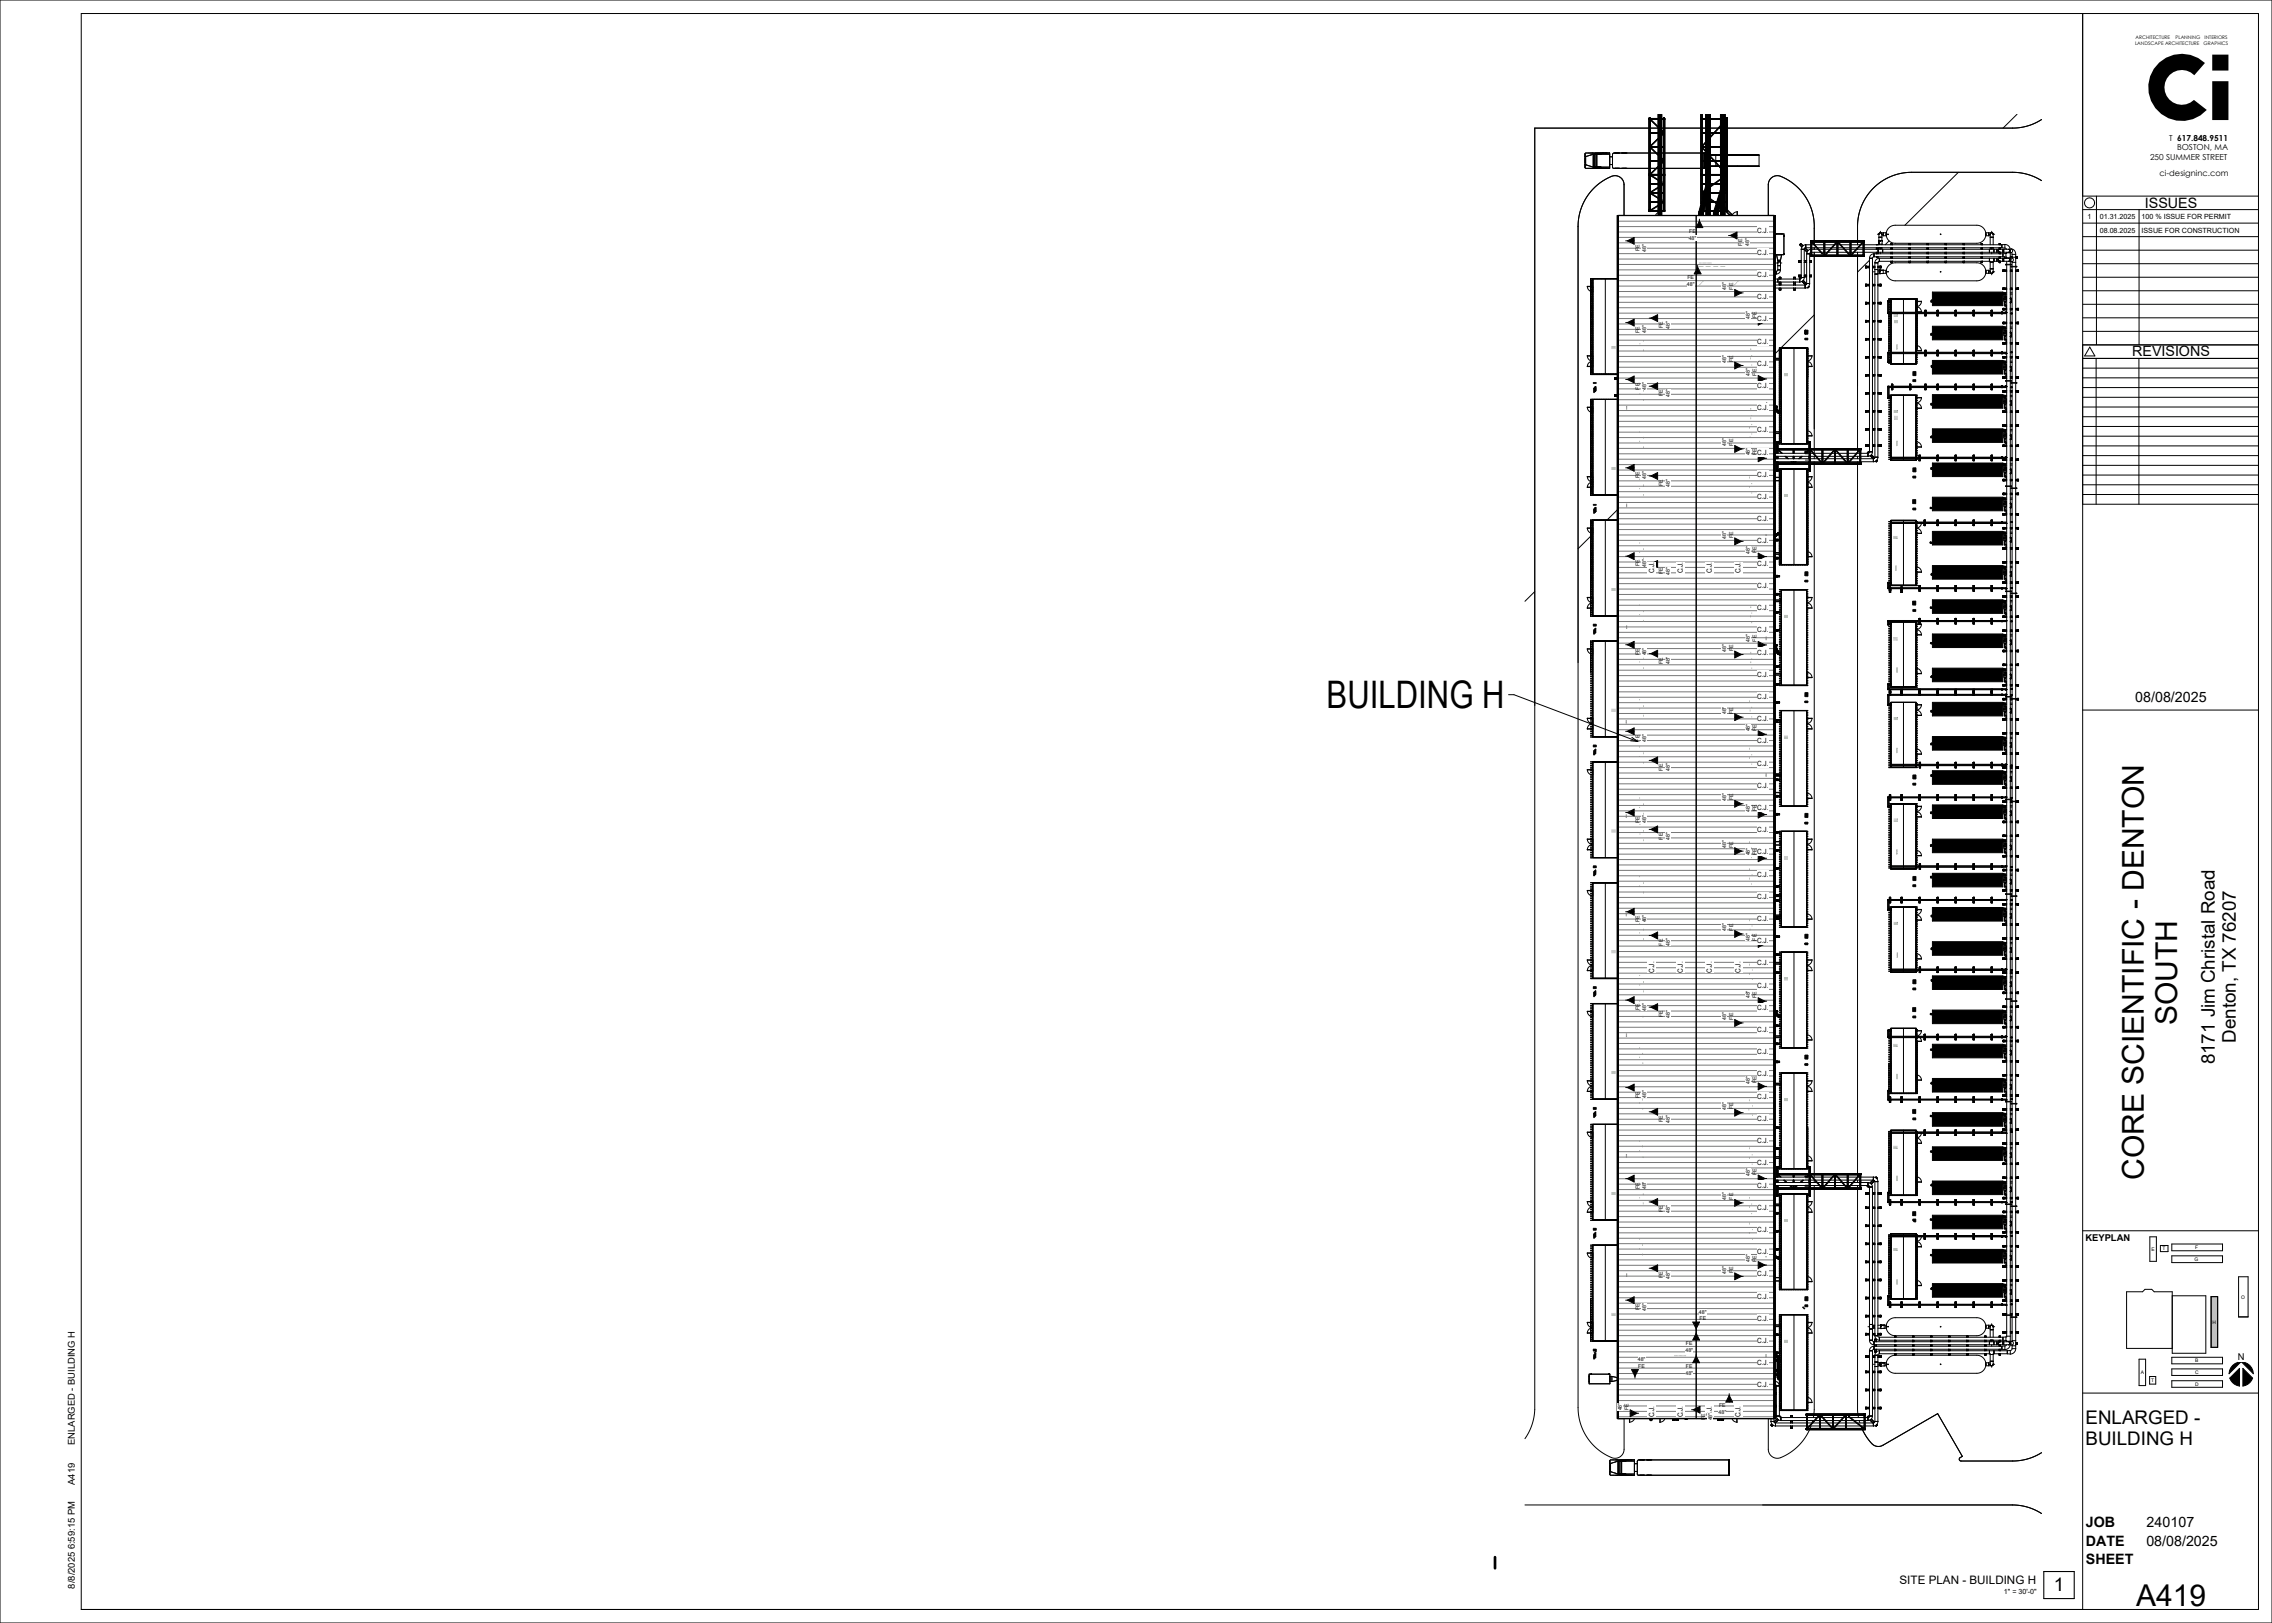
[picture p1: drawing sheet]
<svg xmlns="http://www.w3.org/2000/svg" width="1067mm" height="762mm" viewBox="0 0 1067 762" stroke-linecap="round" stroke-linejoin="round" font-family="sans-serif">
<defs><g id="words">
<text font-size="17.8" x="623" y="333">BUILDING H</text>
<g font-size="14.1">
<text x="1022" y="481" transform="rotate(-90 1022 481)">SOUTH</text>
<text x="1007" y="554" transform="rotate(-90 1007 554)">CORE SCIENTIFIC - DENTON</text>
<text x="1003" y="754">A419</text>
</g>
<g font-size="8.8">
<text x="1050" y="490" transform="rotate(-90 1050 490)">Denton, TX 76207</text>
<text x="1040" y="500" transform="rotate(-90 1040 500)">8171 Jim Christal Road</text>
<text x="979" y="668">ENLARGED -</text>
<text x="979" y="678">BUILDING H</text>
<text x="964" y="747">1</text>
</g>
<g font-size="6.7">
<text x="1007" y="98">ISSUES</text>
<text x="1001" y="167">REVISIONS</text>
<text x="1003" y="330">08/08/2025</text>
<text x="979" y="717">JOB</text>
<text x="1008" y="717">240107</text>
<text x="979" y="726">DATE</text>
<text x="1008" y="726">08/08/2025</text>
<text x="979" y="735">SHEET</text>
</g>
<text font-size="5.5" x="892" y="744">SITE PLAN - BUILDING H</text>
<g font-size="4.4">
<text x="979" y="583">KEYPLAN</text>
<text x="1051" y="638">N</text>
<text x="35" y="678" transform="rotate(-90 35 678)">ENLARGED - BUILDING H</text>
<text x="35" y="697" transform="rotate(-90 35 697)">A419</text>
<text x="35" y="746" transform="rotate(-90 35 746)">8/8/2025 6:59:15 PM</text>
</g>
<g font-size="3.9">
<text x="1019" y="66">T 617.848.9511</text>
<text x="1022" y="71">BOSTON, MA</text>
<text x="1010" y="75">250 SUMMER STREET</text>
<text x="1014" y="83">ci-designinc.com</text>
</g>
<g font-size="3.4">
<text x="980" y="103">1</text>
<text x="986" y="103">01.31.2025</text>
<text x="1006" y="103">100 % ISSUE FOR PERMIT</text>
<text x="825" y="109">C.J.</text>
<text x="986" y="109">08.08.2025</text>
<text x="1006" y="109">ISSUE FOR CONSTRUCTION</text>
<text x="825" y="120">C.J.</text>
<text x="825" y="130">C.J.</text>
<text x="825" y="140">C.J.</text>
<text x="825" y="151">C.J.</text>
<text x="825" y="161">C.J.</text>
<text x="825" y="172">C.J.</text>
<text x="825" y="182">C.J.</text>
<text x="825" y="193">C.J.</text>
<text x="825" y="203">C.J.</text>
<text x="825" y="213">C.J.</text>
<text x="825" y="224">C.J.</text>
<text x="825" y="234">C.J.</text>
<text x="825" y="245">C.J.</text>
<text x="825" y="255">C.J.</text>
<text x="777" y="269" transform="rotate(-90 777 269)">C.J.</text>
<text x="790" y="269" transform="rotate(-90 790 269)">C.J.</text>
<text x="804" y="269" transform="rotate(-90 804 269)">C.J.</text>
<text x="817" y="269" transform="rotate(-90 817 269)">C.J.</text>
<text x="825" y="266">C.J.</text>
<text x="825" y="276">C.J.</text>
<text x="825" y="286">C.J.</text>
<text x="825" y="297">C.J.</text>
<text x="825" y="307">C.J.</text>
<text x="825" y="318">C.J.</text>
<text x="825" y="328">C.J.</text>
<text x="825" y="339">C.J.</text>
<text x="825" y="349">C.J.</text>
<text x="825" y="359">C.J.</text>
<text x="825" y="370">C.J.</text>
<text x="825" y="380">C.J.</text>
<text x="825" y="391">C.J.</text>
<text x="825" y="401">C.J.</text>
<text x="825" y="412">C.J.</text>
<text x="825" y="422">C.J.</text>
<text x="825" y="432">C.J.</text>
<text x="825" y="443">C.J.</text>
<text x="825" y="453">C.J.</text>
<text x="777" y="457" transform="rotate(-90 777 457)">C.J.</text>
<text x="790" y="457" transform="rotate(-90 790 457)">C.J.</text>
<text x="804" y="457" transform="rotate(-90 804 457)">C.J.</text>
<text x="817" y="457" transform="rotate(-90 817 457)">C.J.</text>
<text x="825" y="464">C.J.</text>
<text x="825" y="474">C.J.</text>
<text x="825" y="485">C.J.</text>
<text x="825" y="495">C.J.</text>
<text x="825" y="505">C.J.</text>
<text x="825" y="516">C.J.</text>
<text x="825" y="526">C.J.</text>
<text x="825" y="537">C.J.</text>
<text x="825" y="547">C.J.</text>
<text x="825" y="558">C.J.</text>
<text x="825" y="568">C.J.</text>
<text x="825" y="578">C.J.</text>
<text x="825" y="589">C.J.</text>
<text x="825" y="599">C.J.</text>
<text x="825" y="610">C.J.</text>
<text x="825" y="620">C.J.</text>
<text x="825" y="631">C.J.</text>
<text x="825" y="641">C.J.</text>
<text x="825" y="651">C.J.</text>
<text x="777" y="665" transform="rotate(-90 777 665)">C.J.</text>
<text x="790" y="665" transform="rotate(-90 790 665)">C.J.</text>
<text x="804" y="665" transform="rotate(-90 804 665)">C.J.</text>
<text x="817" y="665" transform="rotate(-90 817 665)">C.J.</text>
<text x="941" y="749">1&quot; = 30'-0&quot;</text>
</g>
<g font-size="2.5">
<text x="793" y="113">48&quot;</text>
<text x="793" y="109">FE</text>
<text x="770" y="118" transform="rotate(-90 770 118)">FE</text>
<text x="773" y="118" transform="rotate(-90 773 118)">48&quot;</text>
<text x="818" y="115" transform="rotate(-90 818 115)">FE</text>
<text x="821" y="116" transform="rotate(-90 821 116)">48&quot;</text>
<text x="792" y="131">FE</text>
<text x="792" y="134">48&quot;</text>
<text x="811" y="136" transform="rotate(-90 811 136)">48&quot;</text>
<text x="814" y="136" transform="rotate(-90 814 136)">FE</text>
<text x="822" y="150" transform="rotate(-90 822 150)">48&quot;</text>
<text x="825" y="149" transform="rotate(-90 825 149)">FE</text>
<text x="781" y="154" transform="rotate(-90 781 154)">FE</text>
<text x="784" y="154" transform="rotate(-90 784 154)">48&quot;</text>
<text x="770" y="156" transform="rotate(-90 770 156)">FE</text>
<text x="773" y="156" transform="rotate(-90 773 156)">48&quot;</text>
<text x="811" y="170" transform="rotate(-90 811 170)">48&quot;</text>
<text x="814" y="170" transform="rotate(-90 814 170)">FE</text>
<text x="822" y="177" transform="rotate(-90 822 177)">48&quot;</text>
<text x="825" y="176" transform="rotate(-90 825 176)">FE</text>
<text x="770" y="183" transform="rotate(-90 770 183)">FE</text>
<text x="773" y="183" transform="rotate(-90 773 183)">48&quot;</text>
<text x="781" y="186" transform="rotate(-90 781 186)">FE</text>
<text x="784" y="186" transform="rotate(-90 784 186)">48&quot;</text>
<text x="811" y="209" transform="rotate(-90 811 209)">48&quot;</text>
<text x="814" y="209" transform="rotate(-90 814 209)">FE</text>
<text x="822" y="214" transform="rotate(-90 822 214)">48&quot;</text>
<text x="825" y="214" transform="rotate(-90 825 214)">FE</text>
<text x="770" y="224" transform="rotate(-90 770 224)">FE</text>
<text x="773" y="225" transform="rotate(-90 773 225)">48&quot;</text>
<text x="781" y="228" transform="rotate(-90 781 228)">FE</text>
<text x="784" y="229" transform="rotate(-90 784 229)">48&quot;</text>
<text x="811" y="253" transform="rotate(-90 811 253)">48&quot;</text>
<text x="814" y="253" transform="rotate(-90 814 253)">FE</text>
<text x="822" y="260" transform="rotate(-90 822 260)">48&quot;</text>
<text x="825" y="260" transform="rotate(-90 825 260)">FE</text>
<text x="770" y="266" transform="rotate(-90 770 266)">FE</text>
<text x="773" y="266" transform="rotate(-90 773 266)">48&quot;</text>
<text x="781" y="270" transform="rotate(-90 781 270)">FE</text>
<text x="784" y="270" transform="rotate(-90 784 270)">48&quot;</text>
<text x="811" y="306" transform="rotate(-90 811 306)">48&quot;</text>
<text x="814" y="306" transform="rotate(-90 814 306)">FE</text>
<text x="822" y="301" transform="rotate(-90 822 301)">48&quot;</text>
<text x="825" y="301" transform="rotate(-90 825 301)">FE</text>
<text x="770" y="308" transform="rotate(-90 770 308)">FE</text>
<text x="773" y="308" transform="rotate(-90 773 308)">48&quot;</text>
<text x="781" y="312" transform="rotate(-90 781 312)">FE</text>
<text x="784" y="312" transform="rotate(-90 784 312)">48&quot;</text>
<text x="811" y="335" transform="rotate(-90 811 335)">48&quot;</text>
<text x="814" y="335" transform="rotate(-90 814 335)">FE</text>
<text x="822" y="343" transform="rotate(-90 822 343)">48&quot;</text>
<text x="825" y="343" transform="rotate(-90 825 343)">FE</text>
<text x="770" y="348" transform="rotate(-90 770 348)">FE</text>
<text x="773" y="348" transform="rotate(-90 773 348)">48&quot;</text>
<text x="781" y="362" transform="rotate(-90 781 362)">FE</text>
<text x="784" y="362" transform="rotate(-90 784 362)">48&quot;</text>
<text x="811" y="376" transform="rotate(-90 811 376)">48&quot;</text>
<text x="814" y="376" transform="rotate(-90 814 376)">FE</text>
<text x="822" y="381" transform="rotate(-90 822 381)">48&quot;</text>
<text x="825" y="381" transform="rotate(-90 825 381)">FE</text>
<text x="770" y="386" transform="rotate(-90 770 386)">FE</text>
<text x="773" y="387" transform="rotate(-90 773 387)">48&quot;</text>
<text x="781" y="394" transform="rotate(-90 781 394)">FE</text>
<text x="784" y="394" transform="rotate(-90 784 394)">48&quot;</text>
<text x="811" y="398" transform="rotate(-90 811 398)">48&quot;</text>
<text x="814" y="398" transform="rotate(-90 814 398)">FE</text>
<text x="822" y="402" transform="rotate(-90 822 402)">48&quot;</text>
<text x="825" y="401" transform="rotate(-90 825 401)">FE</text>
<text x="770" y="433" transform="rotate(-90 770 433)">FE</text>
<text x="773" y="433" transform="rotate(-90 773 433)">48&quot;</text>
<text x="811" y="437" transform="rotate(-90 811 437)">48&quot;</text>
<text x="814" y="437" transform="rotate(-90 814 437)">FE</text>
<text x="822" y="442" transform="rotate(-90 822 442)">48&quot;</text>
<text x="825" y="442" transform="rotate(-90 825 442)">FE</text>
<text x="781" y="444" transform="rotate(-90 781 444)">FE</text>
<text x="784" y="444" transform="rotate(-90 784 444)">48&quot;</text>
<text x="822" y="469" transform="rotate(-90 822 469)">48&quot;</text>
<text x="825" y="468" transform="rotate(-90 825 468)">FE</text>
<text x="770" y="474" transform="rotate(-90 770 474)">FE</text>
<text x="773" y="475" transform="rotate(-90 773 475)">48&quot;</text>
<text x="781" y="478" transform="rotate(-90 781 478)">FE</text>
<text x="784" y="478" transform="rotate(-90 784 478)">48&quot;</text>
<text x="811" y="479" transform="rotate(-90 811 479)">48&quot;</text>
<text x="814" y="479" transform="rotate(-90 814 479)">FE</text>
<text x="822" y="509" transform="rotate(-90 822 509)">48&quot;</text>
<text x="825" y="509" transform="rotate(-90 825 509)">FE</text>
<text x="770" y="515" transform="rotate(-90 770 515)">FE</text>
<text x="773" y="516" transform="rotate(-90 773 516)">48&quot;</text>
<text x="811" y="521" transform="rotate(-90 811 521)">48&quot;</text>
<text x="814" y="521" transform="rotate(-90 814 521)">FE</text>
<text x="781" y="527" transform="rotate(-90 781 527)">FE</text>
<text x="784" y="527" transform="rotate(-90 784 527)">48&quot;</text>
<text x="822" y="552" transform="rotate(-90 822 552)">48&quot;</text>
<text x="825" y="552" transform="rotate(-90 825 552)">FE</text>
<text x="770" y="558" transform="rotate(-90 770 558)">FE</text>
<text x="773" y="558" transform="rotate(-90 773 558)">48&quot;</text>
<text x="811" y="563" transform="rotate(-90 811 563)">48&quot;</text>
<text x="814" y="563" transform="rotate(-90 814 563)">FE</text>
<text x="781" y="569" transform="rotate(-90 781 569)">FE</text>
<text x="784" y="569" transform="rotate(-90 784 569)">48&quot;</text>
<text x="822" y="593" transform="rotate(-90 822 593)">48&quot;</text>
<text x="825" y="592" transform="rotate(-90 825 592)">FE</text>
<text x="811" y="598" transform="rotate(-90 811 598)">48&quot;</text>
<text x="814" y="598" transform="rotate(-90 814 598)">FE</text>
<text x="781" y="600" transform="rotate(-90 781 600)">FE</text>
<text x="784" y="600" transform="rotate(-90 784 600)">48&quot;</text>
<text x="770" y="615" transform="rotate(-90 770 615)">FE</text>
<text x="773" y="615" transform="rotate(-90 773 615)">48&quot;</text>
<text x="798" y="617">48&quot;</text>
<text x="798" y="620">FE</text>
<text x="791" y="635">48&quot;</text>
<text x="792" y="632">FE</text>
<text x="769" y="639">48&quot;</text>
<text x="769" y="642">FE</text>
<text x="791" y="645">48&quot;</text>
<text x="792" y="642">FE</text>
<text x="761" y="662" transform="rotate(-90 761 662)">48&quot;</text>
<text x="765" y="662" transform="rotate(-90 765 662)">FE</text>
<text x="807" y="664">48&quot;</text>
<text x="807" y="661">FE</text>
<text x="801" y="667" transform="rotate(-90 801 667)">FE</text>
<text x="804" y="667" transform="rotate(-90 804 667)">48&quot;</text>
</g>
<g font-size="2.3">
<text x="1002" y="21">LANDSCAPE ARCHITECTURE</text>
<text x="1003" y="19">ARCHITECTURE</text>
<text x="1022" y="19">PLANNING</text>
<text x="1035" y="21">GRAPHICS</text>
<text x="1035" y="19">INTERIORS</text>
<text x="1010" y="587">E</text>
<text x="1015" y="587">T</text>
<text x="1031" y="587">F</text>
<text x="1030" y="592">G</text>
<text x="1052" y="610">O</text>
<text x="1039" y="622">H</text>
<text x="1031" y="640">B</text>
<text x="1005" y="645">A</text>
<text x="1031" y="645">C</text>
<text x="1010" y="649">T</text>
<text x="1031" y="651">D</text>
</g>
</g></defs>
<g fill="#000">
<path d="M907 153h33v7h-33zM907 137h33v6h-33zM941 140l1 1h-1zM941 156l1 1h-1zM907 169h33v7h-33zM941 172l1 1h-1zM907 185h33v7h-33zM941 188l1 1h-1zM907 201h33v7h-33zM941 204l1 1h-1zM907 217h33v7h-33zM907 233h33v7h-33z"/>
<path d="M941 220l1 1h-1zM941 236l1 1h-1zM907 249h33v7h-33zM941 252l1 1h-1zM907 266h33v6h-33zM941 268l1 1h-1zM907 282h33v6h-33zM941 284l1 1h-1zM907 298h33v6h-33zM941 300l1 1h-1zM941 316l1 1h-1zM907 330h33v6h-33z"/>
<path d="M907 314h33v6h-33zM941 332l1 1h-1zM907 346h33v6h-33zM941 348l1 1h-1zM907 362h33v6h-33zM941 364l1 1h-1zM907 378h33v6h-33zM941 380l1 1h-1zM941 396l1 1h-1zM907 394h33v6h-33zM907 410h33v6h-33zM941 412l1 1h-1z"/>
<path d="M907 426h33v6h-33zM941 429l1 1h-1zM907 442h33v6h-33zM941 445l1 1h-1zM907 458h33v7h-33zM941 461l1 1h-1zM941 477l1 1h-1zM907 474h33v7h-33zM907 490h33v7h-33zM941 493l1 1h-1zM907 506h33v7h-33zM941 509l1 1h-1z"/>
<path d="M907 522h33v7h-33zM941 525l1 1h-1zM907 538h33v7h-33zM941 541l1 1h-1zM941 557l1 1h-1zM907 554h33v7h-33zM907 571h33v6h-33zM941 573l1 1h-1zM907 587h33v6h-33zM941 589l1 1h-1zM907 603h33v6h-33zM941 605l1 1h-1z"/>
</g>
<g fill="#fff">
<path d="M760 101v565h36v-3l-1-1 1-1v-21h-1l1-3v-8h-1l1-3v-2l-1-3h1v-492v-2v-26zM765 662l4 2-4 1zM766 643h3l-1 3zM764 610l3-1v3zM775 595l3-1v3zM775 564l3-1v3zM764 553l3-1v3zM775 522l3-2v4zM764 511l3-2v3zM775 473l3-2v3zM764 470l3-2v3zM775 439l3-1v3zM764 428l3-2v4zM775 389l3-1v3zM764 381l3-1v3zM775 357l3-2v4zM764 343l3-1v3zM775 307l3-2v3zM764 303l3-2v3zM775 265l3-2v3zM764 261l3-1v3zM775 223l3-1v3zM764 220l3-2v3zM775 181l3-1v3zM764 178l3-1v3zM764 151l3-1v3zM775 149l3-1v3zM764 113l3-2v4z"/>
<path d="M796 101v6l2-3 2 3h-4v20l1-2 2 4h-3v492h2l-2 3v2l2 3h-2v8l2 3h-2v21l2-1v3h-2v3h37v-565zM812 655l2 3h-4zM815 598l3 1-3 2zM826 592l3 2-3 2zM815 563l3 2-3 1zM826 552l3 1-3 2zM815 521l3 1-3 2zM826 508l3 2-3 2zM815 479l3 1-3 2zM826 468l3 2-3 2zM826 442l3 1-3 2zM815 437l3 1-3 2zM826 401l3 2-3 2zM815 398l3 2-3 1zM826 381l3 1-3 2zM815 376l3 1-3 2zM826 343l3 2-3 1zM815 335l3 2-3 1zM815 306l3 1-3 2zM826 301l3 2-3 1zM826 260l3 1-3 2zM815 253l3 1-3 2zM826 214l3 1-3 2zM815 209l3 2-3 1zM826 176l3 2-3 2zM815 170l3 2-3 1zM826 149l3 2-3 2zM815 136l3 2-3 1zM812 111l4-2v3z"/>
</g>
<g fill="#000">
<path d="M764 113l3-2v4zM798 104l2 3h-4zM812 111l4-2v3zM797 125l2 4h-3zM815 136l3 2-3 1zM764 151l3-1v3zM775 149l3-1v3zM826 149l3 2-3 2zM764 178l3-1v3zM815 170l3 2-3 1zM826 176l3 2-3 2zM775 181l3-1v3z"/>
<path d="M815 209l3 2-3 1zM826 214l3 1-3 2zM764 220l3-2v3zM775 223l3-1v3zM815 253l3 1-3 2zM764 261l3-1v3zM775 265l3-2v3zM826 260l3 1-3 2zM764 303l3-2v3zM775 307l3-2v3zM815 306l3 1-3 2zM826 301l3 2-3 1z"/>
<path d="M815 335l3 2-3 1zM764 343l3-1v3zM775 357l3-2v4zM826 343l3 2-3 1zM815 376l3 1-3 2zM764 381l3-1v3zM775 389l3-1v3zM826 381l3 1-3 2zM815 398l3 2-3 1zM826 401l3 2-3 2zM764 428l3-2v4zM775 439l3-1v3z"/>
<path d="M815 437l3 1-3 2zM826 442l3 1-3 2zM764 470l3-2v3zM775 473l3-2v3zM826 468l3 2-3 2zM815 479l3 1-3 2zM764 511l3-2v3zM826 508l3 2-3 2zM775 522l3-2v4zM815 521l3 1-3 2zM764 553l3-1v3zM826 552l3 1-3 2z"/>
<path d="M775 564l3-1v3zM815 563l3 2-3 1zM775 595l3-1v3zM826 592l3 2-3 2zM764 610l3-1v3zM815 598l3 1-3 2zM796 626l2 3h-3zM795 621h3l-2 3zM796 637l2 3h-3zM766 643h3l-1 3zM812 655l2 3h-4zM765 662l4 2-4 1z"/>
<path d="M795 662l3-2v3z"/>
</g>
<g fill="#007f00">
<circle cx="891" cy="164" r=".1"/>
<circle cx="907" cy="172" r=".1"/>
<circle cx="891" cy="163" r=".1"/>
<circle cx="907" cy="157" r=".1"/>
<circle cx="891" cy="162" r=".1"/>
<circle cx="907" cy="142" r=".1"/>
<circle cx="907" cy="141" r=".1"/>
<circle cx="907" cy="220" r=".1"/>
<circle cx="891" cy="209" r=".1"/>
<circle cx="907" cy="205" r=".1"/>
<circle cx="891" cy="208" r=".1"/>
<circle cx="891" cy="207" r=".1"/>
<circle cx="907" cy="190" r=".1"/>
<circle cx="890" cy="268" r=".1"/>
<circle cx="907" cy="270" r=".1"/>
<circle cx="890" cy="267" r=".1"/>
<circle cx="907" cy="269" r=".1"/>
<circle cx="907" cy="255" r=".1"/>
<circle cx="906" cy="255" r=".1"/>
<circle cx="890" cy="266" r=".1"/>
<circle cx="907" cy="238" r=".1"/>
<circle cx="906" cy="238" r=".1"/>
<circle cx="907" cy="239" r=".1"/>
<circle cx="907" cy="318" r=".1"/>
<circle cx="891" cy="316" r=".1"/>
<circle cx="891" cy="315" r=".1"/>
<circle cx="907" cy="302" r=".1"/>
<circle cx="907" cy="285" r=".1"/>
<circle cx="891" cy="314" r=".1"/>
<circle cx="891" cy="313" r=".1"/>
<circle cx="907" cy="364" r=".1"/>
<circle cx="891" cy="353" r=".1"/>
<circle cx="891" cy="352" r=".1"/>
<circle cx="907" cy="334" r=".1"/>
<circle cx="907" cy="349" r=".1"/>
<circle cx="891" cy="351" r=".1"/>
<circle cx="907" cy="397" r=".1"/>
<circle cx="890" cy="400" r=".1"/>
<circle cx="890" cy="399" r=".1"/>
<circle cx="907" cy="382" r=".1"/>
<circle cx="891" cy="400" r=".1"/>
<circle cx="907" cy="381" r=".1"/>
<circle cx="891" cy="399" r=".1"/>
<circle cx="907" cy="412" r=".1"/>
<circle cx="890" cy="401" r=".1"/>
<circle cx="891" cy="401" r=".1"/>
<circle cx="891" cy="449" r=".1"/>
<circle cx="907" cy="446" r=".1"/>
<circle cx="907" cy="445" r=".1"/>
<circle cx="891" cy="448" r=".1"/>
<circle cx="907" cy="430" r=".1"/>
<circle cx="891" cy="447" r=".1"/>
<circle cx="907" cy="460" r=".1"/>
<circle cx="891" cy="450" r=".1"/>
<circle cx="891" cy="507" r=".1"/>
<circle cx="907" cy="509" r=".1"/>
<circle cx="891" cy="506" r=".1"/>
<circle cx="907" cy="508" r=".1"/>
<circle cx="907" cy="493" r=".1"/>
<circle cx="891" cy="505" r=".1"/>
<circle cx="907" cy="476" r=".1"/>
<circle cx="906" cy="476" r=".1"/>
<circle cx="907" cy="557" r=".1"/>
<circle cx="907" cy="556" r=".1"/>
<circle cx="891" cy="554" r=".1"/>
<circle cx="907" cy="541" r=".1"/>
<circle cx="891" cy="553" r=".1"/>
<circle cx="907" cy="540" r=".1"/>
<circle cx="907" cy="524" r=".1"/>
<circle cx="891" cy="552" r=".1"/>
<circle cx="906" cy="524" r=".1"/>
<circle cx="907" cy="605" r=".1"/>
<circle cx="891" cy="603" r=".1"/>
<circle cx="891" cy="602" r=".1"/>
<circle cx="907" cy="589" r=".1"/>
<circle cx="891" cy="601" r=".1"/>
<circle cx="907" cy="572" r=".1"/>
<circle cx="907" cy="590" r=".1"/>
<circle cx="907" cy="573" r=".1"/>
<circle cx="906" cy="573" r=".1"/>
<circle cx="770" cy="582" r=".1"/>
<circle cx="770" cy="540" r=".1"/>
<circle cx="770" cy="536" r=".1"/>
<circle cx="770" cy="518" r=".1"/>
<circle cx="770" cy="514" r=".1"/>
<circle cx="770" cy="497" r=".1"/>
<circle cx="770" cy="492" r=".1"/>
<circle cx="770" cy="463" r=".1"/>
<circle cx="770" cy="458" r=".1"/>
<circle cx="770" cy="438" r=".1"/>
<circle cx="770" cy="416" r=".1"/>
<circle cx="770" cy="412" r=".1"/>
<circle cx="770" cy="392" r=".1"/>
<circle cx="823" cy="565" r=".1"/>
<circle cx="823" cy="570" r=".1"/>
<circle cx="823" cy="542" r=".1"/>
<circle cx="823" cy="547" r=".1"/>
<circle cx="823" cy="519" r=".1"/>
<circle cx="823" cy="524" r=".1"/>
<circle cx="823" cy="455" r=".1"/>
<circle cx="822" cy="398" r=".1"/>
<circle cx="822" cy="403" r=".1"/>
<circle cx="770" cy="387" r=".1"/>
<circle cx="823" cy="546" r=".1"/>
<circle cx="823" cy="460" r=".1"/>
<circle cx="823" cy="435" r=".1"/>
<circle cx="823" cy="415" r=".1"/>
<circle cx="823" cy="411" r=".1"/>
<circle cx="822" cy="402" r=".1"/>
<circle cx="770" cy="411" r=".1"/>
<circle cx="770" cy="433" r=".1"/>
<circle cx="770" cy="462" r=".1"/>
<circle cx="770" cy="496" r=".1"/>
<circle cx="770" cy="306" r=".1"/>
<circle cx="770" cy="289" r=".1"/>
<circle cx="770" cy="284" r=".1"/>
<circle cx="770" cy="260" r=".1"/>
<circle cx="770" cy="255" r=".1"/>
<circle cx="770" cy="225" r=".1"/>
<circle cx="770" cy="207" r=".1"/>
<circle cx="770" cy="203" r=".1"/>
<circle cx="770" cy="185" r=".1"/>
<circle cx="770" cy="181" r=".1"/>
<circle cx="770" cy="180" r=".1"/>
<circle cx="770" cy="259" r=".1"/>
<circle cx="770" cy="288" r=".1"/>
<circle cx="770" cy="311" r=".1"/>
<circle cx="823" cy="195" r=".1"/>
<circle cx="823" cy="199" r=".1"/>
<circle cx="823" cy="208" r=".1"/>
<circle cx="823" cy="227" r=".1"/>
<circle cx="823" cy="232" r=".1"/>
<circle cx="823" cy="354" r=".1"/>
<circle cx="823" cy="359" r=".1"/>
<circle cx="823" cy="231" r=".1"/>
<circle cx="823" cy="204" r=".1"/>
<circle cx="823" cy="167" r=".1"/>
<circle cx="823" cy="456" r=".1"/>
<circle cx="823" cy="439" r=".1"/>
<circle cx="770" cy="475" r=".1"/>
<circle cx="770" cy="470" r=".1"/>
<circle cx="770" cy="474" r=".1"/>
<circle cx="770" cy="586" r=".1"/>
<circle cx="770" cy="562" r=".1"/>
<circle cx="770" cy="558" r=".1"/>
<circle cx="764" cy="599" r=".1"/>
<circle cx="771" cy="589" r=".1"/>
<circle cx="771" cy="585" r=".1"/>
<circle cx="772" cy="561" r=".1"/>
<circle cx="764" cy="598" r=".1"/>
<circle cx="772" cy="565" r=".1"/>
<circle cx="771" cy="584" r=".1"/>
<circle cx="772" cy="560" r=".1"/>
<circle cx="764" cy="543" r=".1"/>
<circle cx="771" cy="543" r=".1"/>
<circle cx="771" cy="538" r=".1"/>
<circle cx="764" cy="542" r=".1"/>
<circle cx="771" cy="521" r=".1"/>
<circle cx="771" cy="517" r=".1"/>
<circle cx="771" cy="516" r=".1"/>
<circle cx="771" cy="520" r=".1"/>
<circle cx="764" cy="486" r=".1"/>
<circle cx="771" cy="494" r=".1"/>
<circle cx="771" cy="478" r=".1"/>
<circle cx="771" cy="477" r=".1"/>
<circle cx="771" cy="473" r=".1"/>
<circle cx="764" cy="485" r=".1"/>
<circle cx="829" cy="637" r=".1"/>
<circle cx="821" cy="579" r=".1"/>
<circle cx="821" cy="575" r=".1"/>
<circle cx="821" cy="574" r=".1"/>
<circle cx="829" cy="636" r=".1"/>
<circle cx="821" cy="567" r=".1"/>
<circle cx="821" cy="563" r=".1"/>
<circle cx="821" cy="566" r=".1"/>
<circle cx="821" cy="562" r=".1"/>
<circle cx="829" cy="590" r=".1"/>
<circle cx="822" cy="544" r=".1"/>
<circle cx="821" cy="521" r=".1"/>
<circle cx="821" cy="517" r=".1"/>
<circle cx="829" cy="589" r=".1"/>
<circle cx="822" cy="543" r=".1"/>
<circle cx="821" cy="516" r=".1"/>
<circle cx="770" cy="229" r=".1"/>
<circle cx="772" cy="390" r=".1"/>
<circle cx="822" cy="432" r=".1"/>
<circle cx="829" cy="473" r=".1"/>
<circle cx="822" cy="437" r=".1"/>
<circle cx="822" cy="436" r=".1"/>
<circle cx="829" cy="474" r=".1"/>
<circle cx="821" cy="453" r=".1"/>
<circle cx="822" cy="457" r=".1"/>
<circle cx="822" cy="458" r=".1"/>
<circle cx="764" cy="294" r=".1"/>
<circle cx="772" cy="309" r=".1"/>
<circle cx="764" cy="487" r=".1"/>
<circle cx="771" cy="499" r=".1"/>
<circle cx="772" cy="414" r=".1"/>
<circle cx="772" cy="415" r=".1"/>
<circle cx="763" cy="383" r=".1"/>
<circle cx="772" cy="394" r=".1"/>
<circle cx="772" cy="395" r=".1"/>
<circle cx="772" cy="419" r=".1"/>
<circle cx="763" cy="384" r=".1"/>
<circle cx="772" cy="331" r=".1"/>
<circle cx="764" cy="295" r=".1"/>
<circle cx="772" cy="332" r=".1"/>
<circle cx="772" cy="313" r=".1"/>
<circle cx="772" cy="314" r=".1"/>
<circle cx="772" cy="336" r=".1"/>
<circle cx="830" cy="190" r=".1"/>
<circle cx="822" cy="196" r=".1"/>
<circle cx="829" cy="189" r=".1"/>
<circle cx="822" cy="169" r=".1"/>
<circle cx="830" cy="189" r=".1"/>
<circle cx="822" cy="164" r=".1"/>
<circle cx="822" cy="168" r=".1"/>
<circle cx="829" cy="190" r=".1"/>
<circle cx="822" cy="192" r=".1"/>
<circle cx="829" cy="252" r=".1"/>
<circle cx="822" cy="201" r=".1"/>
<circle cx="829" cy="251" r=".1"/>
<circle cx="822" cy="206" r=".1"/>
<circle cx="822" cy="205" r=".1"/>
<circle cx="821" cy="224" r=".1"/>
<circle cx="822" cy="228" r=".1"/>
<circle cx="822" cy="229" r=".1"/>
<circle cx="829" cy="300" r=".1"/>
<circle cx="822" cy="311" r=".1"/>
<circle cx="822" cy="290" r=".1"/>
<circle cx="822" cy="285" r=".1"/>
<circle cx="829" cy="299" r=".1"/>
<circle cx="822" cy="289" r=".1"/>
<circle cx="822" cy="306" r=".1"/>
<circle cx="822" cy="307" r=".1"/>
<circle cx="822" cy="330" r=".1"/>
<circle cx="829" cy="363" r=".1"/>
<circle cx="822" cy="329" r=".1"/>
<circle cx="822" cy="334" r=".1"/>
<circle cx="822" cy="333" r=".1"/>
<circle cx="821" cy="351" r=".1"/>
<circle cx="829" cy="364" r=".1"/>
<circle cx="822" cy="356" r=".1"/>
<circle cx="821" cy="352" r=".1"/>
<circle cx="829" cy="365" r=".1"/>
<circle cx="829" cy="420" r=".1"/>
<circle cx="822" cy="396" r=".1"/>
<circle cx="822" cy="395" r=".1"/>
<circle cx="822" cy="400" r=".1"/>
<circle cx="822" cy="399" r=".1"/>
<circle cx="821" cy="408" r=".1"/>
<circle cx="829" cy="421" r=".1"/>
<circle cx="822" cy="412" r=".1"/>
<circle cx="822" cy="413" r=".1"/>
<circle cx="822" cy="539" r=".1"/>
<circle cx="772" cy="258" r=".1"/>
<circle cx="764" cy="237" r=".1"/>
<circle cx="764" cy="238" r=".1"/>
<circle cx="772" cy="287" r=".1"/>
<circle cx="772" cy="262" r=".1"/>
<circle cx="772" cy="263" r=".1"/>
<circle cx="772" cy="291" r=".1"/>
<circle cx="772" cy="292" r=".1"/>
<circle cx="772" cy="353" r=".1"/>
<circle cx="764" cy="338" r=".1"/>
<circle cx="772" cy="354" r=".1"/>
<circle cx="764" cy="339" r=".1"/>
<circle cx="772" cy="377" r=".1"/>
<circle cx="772" cy="378" r=".1"/>
<circle cx="764" cy="340" r=".1"/>
<circle cx="763" cy="338" r=".1"/>
<circle cx="772" cy="358" r=".1"/>
<circle cx="763" cy="339" r=".1"/>
<circle cx="772" cy="382" r=".1"/>
<circle cx="763" cy="340" r=".1"/>
<circle cx="770" cy="329" r=".1"/>
<circle cx="770" cy="328" r=".1"/>
<circle cx="770" cy="333" r=".1"/>
<circle cx="770" cy="351" r=".1"/>
<circle cx="770" cy="355" r=".1"/>
<circle cx="770" cy="375" r=".1"/>
<circle cx="770" cy="379" r=".1"/>
<circle cx="823" cy="337" r=".1"/>
<circle cx="823" cy="336" r=".1"/>
<circle cx="823" cy="332" r=".1"/>
<circle cx="823" cy="309" r=".1"/>
<circle cx="823" cy="314" r=".1"/>
<circle cx="823" cy="288" r=".1"/>
<circle cx="823" cy="292" r=".1"/>
<circle cx="823" cy="171" r=".1"/>
<circle cx="771" cy="539" r=".1"/>
<circle cx="771" cy="495" r=".1"/>
<circle cx="772" cy="436" r=".1"/>
<circle cx="772" cy="437" r=".1"/>
<circle cx="772" cy="461" r=".1"/>
<circle cx="763" cy="429" r=".1"/>
<circle cx="772" cy="441" r=".1"/>
<circle cx="772" cy="465" r=".1"/>
<circle cx="763" cy="430" r=".1"/>
<circle cx="772" cy="466" r=".1"/>
<circle cx="764" cy="191" r=".1"/>
<circle cx="772" cy="205" r=".1"/>
<circle cx="772" cy="206" r=".1"/>
<circle cx="764" cy="192" r=".1"/>
<circle cx="772" cy="228" r=".1"/>
<circle cx="772" cy="210" r=".1"/>
<circle cx="772" cy="232" r=".1"/>
<circle cx="772" cy="233" r=".1"/>
<circle cx="822" cy="197" r=".1"/>
<circle cx="771" cy="544" r=".1"/>
<circle cx="823" cy="523" r=".1"/>
<circle cx="823" cy="577" r=".1"/>
<circle cx="823" cy="582" r=".1"/>
<circle cx="770" cy="157" r=".1"/>
<circle cx="770" cy="161" r=".1"/>
<circle cx="823" cy="172" r=".1"/>
<circle cx="798" cy="125" r=".1"/>
<circle cx="799" cy="125" r=".1"/>
<circle cx="800" cy="125" r=".1"/>
<circle cx="801" cy="125" r=".1"/>
<circle cx="802" cy="125" r=".1"/>
<circle cx="803" cy="125" r=".1"/>
<circle cx="805" cy="125" r=".1"/>
<circle cx="806" cy="125" r=".1"/>
<circle cx="810" cy="125" r=".1"/>
<circle cx="809" cy="125" r=".1"/>
<circle cx="808" cy="125" r=".1"/>
<circle cx="814" cy="134" r=".1"/>
<circle cx="815" cy="133" r=".1"/>
<circle cx="816" cy="133" r=".1"/>
<circle cx="816" cy="132" r=".1"/>
<circle cx="800" cy="132" r=".1"/>
<circle cx="799" cy="132" r=".1"/>
<circle cx="799" cy="133" r=".1"/>
<circle cx="798" cy="133" r=".1"/>
<circle cx="798" cy="134" r=".1"/>
<circle cx="772" cy="160" r=".1"/>
<circle cx="772" cy="164" r=".1"/>
<circle cx="772" cy="183" r=".1"/>
<circle cx="772" cy="184" r=".1"/>
<circle cx="772" cy="188" r=".1"/>
</g>
<g fill="none" stroke="#787878" stroke-width=".47">
<path d="M760 101h73M760 104h73M760 106h37M760 109h73M760 111h54M760 114h6M760 117h73M760 119h73M767 114h66M799 106h34M816 111h17M760 122h73"/>
<path d="M760 124h73M760 127h36M760 129h73M760 132h73M760 134h73M760 137h55M760 139h73M798 127h35M816 137h17M760 142h73M760 144h73M760 147h73"/>
<path d="M760 150h16M760 152h5M760 155h73M760 157h10M760 160h12M767 152h59M770 157h63M772 160h61M778 150h48M826 150h7M827 152h6M760 162h73"/>
<path d="M760 165h73M760 167h73M760 170h73M760 172h55M760 175h73M760 178h5M767 178h59M816 172h17M828 178h5M760 180h18M760 183h18M760 185h73"/>
<path d="M760 188h73M760 190h69M760 193h73M760 195h73M760 198h73M778 180h55M778 183h55M829 190h1M830 190h3M760 200h73M760 203h10M760 205h12"/>
<path d="M760 208h62M760 211h55M760 213h73M760 216h66M760 218h73M770 203h63M772 205h61M817 211h16M823 208h10M828 216h5M760 221h6M760 223h16"/>
<path d="M760 226h73M760 228h61M760 231h73M760 233h73M760 236h73M760 238h73M767 221h66M778 223h55M822 228h11M760 241h73M760 244h73M760 246h73"/>
<path d="M760 249h73M760 251h73M760 254h55M760 256h73M760 259h73M817 254h16M760 261h5M760 264h17M760 266h73M760 269h73M760 271h73M760 274h73"/>
<path d="M760 277h73M760 279h73M767 261h59M778 264h55M829 261h4M760 282h73M760 284h10M760 287h12M760 289h73M760 292h73M760 294h4M760 297h73"/>
<path d="M760 299h73M764 294h.1M764 294h69M770 284h63M772 287h61M760 302h6M760 305h73M760 307h15M760 310h73M760 312h73M760 315h73M760 317h73"/>
<path d="M760 320h73M767 302h59M778 307h37M817 307h16M827 302h6M760 322h73M760 325h73M760 327h73M760 330h73M760 332h73M760 335h73M760 338h55"/>
<path d="M816 338h17M760 340h73M760 343h6M760 345h66M760 348h73M760 350h73M760 353h73M760 355h10M760 358h11M767 343h66M770 355h63M772 358h5"/>
<path d="M778 358h55M828 345h5M760 360h73M760 363h73M760 365h73M760 368h73M760 371h73M760 373h73M760 376h73M760 378h55M816 378h17M760 381h6"/>
<path d="M760 383h66M760 386h73M760 388h17M760 391h18M760 393h73M760 396h73M760 398h55M767 381h66M778 388h55M778 391h55M815 398h18M827 383h6"/>
<path d="M760 401h55M760 404h66M760 406h73M760 409h73M760 411h73M760 414h73M760 416h73M760 419h11M772 419h61M815 401h18M828 404h5M760 421h73"/>
<path d="M760 424h73M760 426h73M760 429h3M760 432h73M760 434h73M760 437h73M760 439h15M764 429h.1M764 429h2M767 429h66M778 439h37M816 439h17"/>
<path d="M760 442h73M760 444h66M760 447h73M760 449h73M760 452h73M760 454h73M760 457h73M760 459h73M827 444h6M760 462h73M760 465h73M760 467h73"/>
<path d="M760 470h4M760 472h17M760 475h10M760 477h73M760 480h55M767 470h59M770 475h63M778 472h55M817 480h16M828 470h5M760 482h73M760 485h73"/>
<path d="M760 487h73M760 490h73M760 492h73M760 495h11M760 498h73M771 495h62M760 500h73M760 503h73M760 505h73M760 508h73M760 510h5M760 513h73"/>
<path d="M760 515h73M760 518h73M767 510h59M828 510h5M760 520h73M760 523h17M760 525h73M760 528h73M760 531h73M760 533h73M760 536h10M760 538h11"/>
<path d="M770 536h63M771 538h62M778 523h37M817 523h16M760 541h73M760 543h3M760 546h73M760 548h73M760 551h73M760 553h4M760 556h73M760 559h73"/>
<path d="M764 543h.1M764 543h7M767 553h59M772 543h61M828 553h5M760 561h73M760 564h17M760 566h55M760 569h73M760 571h73M760 574h73M760 576h73"/>
<path d="M760 579h73M778 564h37M815 566h18M815 564h18M760 581h73M760 584h73M760 586h10M760 589h11M760 592h73M760 594h18M760 597h17M760 599h3"/>
<path d="M764 599h.1M764 599h51M770 586h63M771 589h58M778 594h48M778 597h55M817 599h16M828 594h5M829 589h4M760 602h73M760 604h73M760 607h73"/>
<path d="M760 609h6M760 612h7M760 614h73M760 617h73M760 619h73M767 609h66M767 612h66M760 622h35M760 625h73M760 627h36M760 630h73M760 632h73"/>
<path d="M760 635h73M760 637h36M760 640h35M797 637h32M797 627h36M797 622h36M798 640h35M829 637h.1M830 637h3M760 642h73M760 645h7M760 647h73"/>
<path d="M760 650h73M760 652h73M760 655h73M760 658h51M768 645h65M813 658h20M760 660h73M760 663h5M760 665h73M767 663h30M798 663h35"/>
</g>
<g fill="none" stroke="#000" stroke-width=".47">
<path d="M774 56h.1M774 56v43M774 55h.1M774 56h1M774 55v1M775 56h.1M775 56h6M775 55h.1M775 55v1M775 56v43M775 56l5 6zM779 54v2"/>
<path d="M779 56v3M779 60v2M779 56v4M780 54v2M780 56v5M781 56h.1M781 55h.1M781 55v44M781 56h1M781 55v1M782 56h-1M782 56h.1"/>
<path d="M782 55h.1M782 55v1M782 56v43M799 56h.1M799 54v42M799 56h2M799 54v40M801 54v33l-3 14M801 56h.1M801 54v33M802 56h.1M802 54v34"/>
<path d="M803 56h.1M803 54v34M803 56h5M803 54v47M808 54v35l-3 10M808 59l-3 3 3-3M808 56h.1M808 54v35M808 59h.1M808 58h.1M809 56h.1M809 54v35"/>
<path d="M809 58h.1M809 58v1M809 57h.1M809 56h1M809 54v36M810 54v35M810 57h-1M810 58h-1M810 56h.1M810 54v36M810 57h.1M810 56h1"/>
<path d="M810 54v47M811 56h.1M811 56v43h-1M811 55v1M811 56v43M811 56h-1M947 54l-6 6M959 56a25 25 0 0 1-14 4h-134M744 79h.1M744 79h1M744 72v7M744 72h.1"/>
<path d="M745 77l3 1M745 77l2 1M745 74v3M745 72h2M745 79h2M745 72h-1M747 72h2M747 73l-2 1M747 79h2M747 78h1M747 79h1M747 72h1"/>
<path d="M748 72l-1 1M748 72h8h-6v6h6h-8M748 72l-3 2M748 72v6M748 73h1M748 78h.1M748 73v5M748 78h1M748 72h1M749 72v6M749 78h.1M749 72h.1"/>
<path d="M749 72h7v7h-7M749 78v1M750 72v6M750 72h.1M750 79h.1M751 72h.1M751 78h.1M752 72h.1M752 79h.1M752 78v1M756 74h1M756 77h1"/>
<path d="M758 79h3M758 72h3M758 79h2M758 72h2M762 79h2M762 72h2M774 72h-16l-1 1v6h17M774 60h-53v602a25 25 0 0 1-5 13M775 72h2M775 79h3M775 60h4M775 68l6-5z"/>
<path d="M775 69l5 6zM778 72h1M778 79h1M779 63v2M779 65v4M779 69v4M779 73v2M779 76v2M779 78v4M779 72h.1M779 79h.1M779 63v1"/>
<path d="M779 60h.1M779 61v1M779 74v1M779 76v1M780 61v1M780 63v1M780 64v5M780 69v5M780 74v1M780 76v1M780 77v5M780 60h.1"/>
<path d="M780 72h.1M780 79h.1M780 60h1M780 72h1M780 79h1M780 63h.1M780 75h.1M780 76h.1M780 62h.1M781 69h-6h6M781 62h-6l6 1M781 75h-6l6 1"/>
<path d="M782 72h17M782 79h17M782 60h17M799 72h1v3M799 60h2M799 62h2M799 63h2M799 75h2M799 76h2M800 72v3M800 76v3M800 78v1"/>
<path d="M800 78h.1M800 72h.1M800 73h.1M800 78h1M800 73h1M800 76v3h-1M800 79h.1M801 73v2M801 76v2M801 73h.1M801 78h.1M801 71l-2-1 2 1"/>
<path d="M801 67l-2 1 2-1M801 69h-2h2M801 62h.1M801 60h.1M801 71v1M801 71h.1M801 69h.1M801 63h.1M801 75h.1M801 76h.1M801 66h.1M801 67h.1"/>
<path d="M801 72h.1M802 60h.1M802 78h.1M802 73h.1M802 72h.1M802 69h.1M802 62h.1M802 63h.1M802 75h.1M802 76h.1M802 66h.1M802 65h.1"/>
<path d="M803 60h.1M803 78h.1M803 73h.1M803 69h.1M803 62h.1M803 63h.1M803 75h.1M803 76h.1M803 65h.1M803 64v1M803 60h4M803 78h4"/>
<path d="M803 73h5M803 73l2 2-2-1M803 64l2-1-2 2M803 69h5M803 62h5M803 63h5M803 75h5M803 76h5M805 78h.1M805 73h.1M806 73v2M806 76h.1"/>
<path d="M806 76v2M806 73h.1M806 78h.1M807 60h1M807 78h1M808 78h.1M808 73h-5M808 78l-3-2 3 3M808 63h.1M808 62h.1M808 60h.1M808 73h.1"/>
<path d="M808 69h.1M808 75h.1M808 76h.1M808 79h.1M808 79v1M809 63h.1M809 62h.1M809 60h.1M809 73h.1M809 69h.1M809 75h.1M809 76h.1"/>
<path d="M809 78h.1M809 79h.1M809 80h.1M809 63h1M809 62h1M809 60h1M809 73h1M809 69h1M809 75h1M809 76h1M809 78h1M810 63h.1"/>
<path d="M810 62h.1M810 69h.1M810 75h.1M810 76h.1M810 62v1M810 60h1M810 73h1M810 75v1M810 78h1M811 73h15v5h-15M811 73h15M826 73h.1"/>
<path d="M826 78h.1M826 78h-15M757 83a4 4 0 0 1 6 4M757 83a25 25 0 0 0-16 23v555a24 24 0 0 0 18 24 4 4 0 0 0 4-5v-14M763 87v14M774 82h.1M774 99h.1M774 82h8M774 99h1M775 82h.1M775 99h.1M775 82h6"/>
<path d="M775 99h6M775 81l6-5zM775 98l5-2zM775 90l5-3zM776 82l4 4zM776 91l4 3zM779 100l-2 1M779 82v2M779 85v1M779 86v2M779 88v2M779 91v2"/>
<path d="M779 93v2M779 95v1M779 97v2M779 99v2M779 82h-5h1M779 82v3M779 82h.1M779 96v3M779 100h.1M779 94v1M779 86v1M780 82v3"/>
<path d="M780 85v1M780 86v1M780 88v2M780 91v3M780 94v1M780 95v1M780 96v3M780 99v2M780 82h.1M780 86h.1M780 87v3M780 95h.1"/>
<path d="M781 86h-6h6M781 95h-6h6M781 90h-6l6 1M781 99h1M781 82h.1M781 99h.1M782 82h.1M782 99h.1M782 82h-1M782 82h-2M798 99h.1M798 100v1"/>
<path d="M798 100h.1M798 99h1M799 99h.1M799 97h.1M799 98h.1M799 82h.1M799 100v1M799 95h.1M799 96h.1M799 86h2M799 100h.1M800 100h.1"/>
<path d="M799 99h1M800 95h.1M800 99h.1M800 91h-1h1M800 91h.1M800 99h1M800 90h-1l1 1M800 92h.1M800 89v1M800 90h.1M801 91h.1M801 92h.1"/>
<path d="M801 90h.1M801 95h.1M801 91v1M801 89h.1M801 88h.1M801 87h.1M801 90v1M801 93h.1M801 94h.1M801 96v5M801 82h-2M801 82h.1"/>
<path d="M801 99h.1M801 86h.1M801 87l-3 13M801 88v1M801 89v1M801 95v6M801 87h1M801 94v7M802 88h.1M802 88l-4 12M802 82h.1M802 99h.1"/>
<path d="M802 86h.1M802 95h.1M802 91h.1M802 87h.1M802 88v1M802 89v1M802 92h.1M802 93v8M802 93h.1M802 88l-3 12M802 87v1M802 92v9"/>
<path d="M802 89h.1M802 90h.1M802 91v10M802 88l-3 13M802 88h1M803 82h.1M803 99h.1M803 93h.1M803 86h.1M803 95h.1M803 90h.1M803 91h.1"/>
<path d="M803 88l-4 12M803 88h.1M803 87h.1M803 88v1M803 90v11M803 88l-3 12M803 88v13M803 88l2-2-2 1-3 14M803 82h5M803 99h2M803 93l2 1h-2M803 86h5"/>
<path d="M803 95h3M803 90h4M803 91h4M805 99v2M805 99h.1M805 100v1M805 100h.1M805 99h1M806 99h.1M806 100h.1M806 95h-1l1 1M806 100v1"/>
<path d="M806 96h.1M806 95h.1M806 99h1M807 96h.1M807 99h.1M807 100v1M807 95h.1M807 99h1M807 97h.1M807 95h1M807 97h1M808 95h.1"/>
<path d="M808 96h.1M808 91h.1M808 90h.1M808 97h.1M808 89h.1M808 92h.1M808 93h.1M808 94h.1M808 97v4M808 84l-3 2 3-2M808 89l-3 12M808 82h.1"/>
<path d="M808 86h.1M808 99h.1M808 96v5M808 84h.1M808 89l-3 11M808 89h1M808 95v6M809 90h.1M809 89h.1M809 89l-4 11M809 82h.1M809 86h.1"/>
<path d="M809 95h.1M809 98h.1M809 97h.1M809 99h.1M809 91h.1M809 92h.1M809 93h.1M809 94v7M809 83v1M809 84h.1M809 89l-3 12M809 93v8"/>
<path d="M809 83h.1M809 89l-3 11M809 92v9M809 90h1M809 90l-3 11M809 81h1M809 80h1M809 82h1M809 86h1M809 95h1M809 98h1M809 99h1"/>
<path d="M809 89v1M809 91v10M810 89l-1 1M810 89h.1M810 90h-1M810 91v10M810 83h-1M810 90h.1M810 90l-4 11M810 81h.1M810 82h.1M810 86h.1"/>
<path d="M810 91h.1M810 95h.1M810 98h.1M810 99h.1M810 97v1M810 97h.1M810 89v1M810 90v11M810 83h.1M810 82h1M810 90v1M810 98h1"/>
<path d="M810 89l-3 12M810 99l2 2M811 82h.1M811 99h.1M811 99h-1M811 99l2 2M811 98l2 3M816 99l-2 1-1 1M816 99v2M898 81h47a25 25 0 0 1 14 4M898 81a25 25 0 0 0-26 25M920 81l-26 25"/>
<path d="M759 101h74v565h-74zM760 103h.1M760 101v565M763 113h4M764 113l3-2v4zM796 101v26M798 104l2 3h-4zM798 103v4M799 101h.1M799 101h1M800 100v1M800 101h.1"/>
<path d="M806 101h.1M807 101h.1M812 111h4M812 101h.1M812 111l4-2v3zM813 101h.1M830 101v-14a4 4 0 0 1 3-4 4 4 0 0 1 5 1 25 25 0 0 1 14 23v6M833 101v566M833 103h.1M833 110h5v10h-5M834 110h.1M834 120h.1"/>
<path d="M834 120l1 2M837 120h.1M837 120l-1 2M837 110h.1M838 111h.1M838 119h.1M846 117h.1M846 117v13M846 117h1M847 115l-1-1-1 1 1 1M847 117h.1M847 117v13"/>
<path d="M847 117l1 1M848 116l1 2M848 116h.1M848 115v1M848 115h.1M848 116l-1 1M848 115l-2 1v1M848 116h2M848 115h2M848 119v14M848 119h1M848 119h2"/>
<path d="M849 119h.1M849 119h1M850 119h.1M850 119v14M850 113h.1M850 113v1M850 114h.1M850 120h.1M850 114h25M850 118v1M850 117l-1 1-1 1M850 113v7"/>
<path d="M850 114v6M851 113h-1M851 116h2M851 118h4M851 117h3M851 115h1M851 113h.1M851 113v1M851 120h.1M851 114h.1M851 114l5 5zM852 114v1"/>
<path d="M852 116v1M852 118v2M852 115h4M853 116h3M854 117h2M855 118h1M856 114v6M857 116h3M857 118h1M857 117h2M857 115h4M857 114v6"/>
<path d="M858 118h5M860 117h3M860 116h3M862 115h1M862 114l-5 6zM863 114v6M863 116h2M863 118h4M863 117h3M863 115h1M863 114l6 6zM864 115h5"/>
<path d="M866 116h3M866 117h3M867 118h2M869 114v6M869 116h3M869 118h1M869 117h3M869 115h4M871 118h4M872 117h3M872 106v7M872 114v1"/>
<path d="M872 116h.1M872 117h.1M872 118v2M873 116h2M874 115h1M875 114l-5 6zM875 113v1M875 113v7M875 113h.1M875 120h.1M875 114h.1M875 116h65"/>
<path d="M875 118h63M875 117h63M875 115h65M875 113h-25M875 120h-25M880 120h.1M880 119v1M880 119l-2 1v1M880 119v2M880 119h60M881 115h1M881 116v1"/>
<path d="M881 118v1M881 119h.1M882 110h.1M882 116v3M882 117v1M882 113h.1M882 115h.1M882 115h2M882 110v1M882 111v4M882 111h1M882 113v2"/>
<path d="M882 111h2M883 116h.1M883 111h.1M883 109h-1M883 109h.1M883 109l-1 1M883 116h-1v1M883 109l1 1M883 111h1M883 113h.1M883 118v1M883 109h1"/>
<path d="M883 110h1M884 110h.1M884 111h.1M884 116h-1v1M884 110v1M884 116v1M884 111v2M884 115h.1M884 113v2M884 113h-2M884 113h.1M884 116h.1"/>
<path d="M884 117v1zM884 109v1M884 111h2M884 109h2M884 109v2M886 110a4 4 0 0 1 4-4h38a4 4 0 0 1 4 4M886 110a4 4 0 0 0 4 4h38a4 4 0 0 0 4-4M886 110v1M886 109v1M887 110h.1M887 113l-2 2M888 115v-1v1"/>
<path d="M888 116v1M888 118v1M896 115v-1l1 1M896 116v1M896 118v1M897 116v1M897 118v1M905 115v-1v1M905 116v1M905 118v1M911 110h.1M913 116v1"/>
<path d="M913 118v1M914 115l-1-1v1M914 116v1M914 118v1M922 116v1M922 118v1M922 115v-1v1M930 116v1M930 118v1M931 115l-1-1v1M931 116v1M931 118v1"/>
<path d="M932 109v1M932 110v1M932 111h2M932 109h2M934 110v1M934 110h.1M934 111h.1M934 109h1M934 109v1M934 109v2M934 117v1zM934 111v4"/>
<path d="M934 111h2M935 111h.1M935 110h.1M935 116h.1M935 109h.1M935 111h1M935 109l1 1M935 109l-1 1M935 116h-1v1M935 116h1v1M935 116v1M935 118v1"/>
<path d="M935 109h1M936 109h.1M936 110h.1M936 110h1M936 110v1M936 111v4M936 117h.1M936 117v1M936 118h.1M938 118h.1M938 117h1M938 118h1"/>
<path d="M938 117v1M939 117h-1M939 117l-1 1M939 116v1M939 118v1M939 118h.1M939 117h1M939 118h1M939 117h.1M939 115v-1v1M940 115h.1M940 115v1"/>
<path d="M940 116h.1M940 116h1M940 119v1M940 120h.1M940 118h.1M940 117v1M940 118h1M940 117h1M941 117v1M941 118h.1M941 118h2M941 117h2"/>
<path d="M941 116l1 1M941 115h2l1 2M941 115v1M941 115h-1M942 119v2M942 119h-2M942 119h2M942 118v1M942 119h.1M943 117h.1M943 118l1 1M943 118h.1"/>
<path d="M943 117h1M943 119h1M944 118h-1M944 117h.1M944 118h.1M944 117v1M944 119v2h-1M944 117h-1M944 117l2 1v1M944 117l1 1-1 1M944 119h1M945 119h1"/>
<path d="M945 119v2M946 119v6M745 135l1 2h2M745 135h3M747 138h1M747 139h1M747 137h1M747 132h1M747 133h1M747 136h1M747 134h1M747 135h1"/>
<path d="M747 140h1M748 131v45M748 134l-3 1M754 131v45M759 131h-12v45h12M796 129v532M797 125l2 4h-3zM797 125v4M815 136l3 2-3 1zM815 138h3M833 129h1M833 131h12"/>
<path d="M833 132h12M833 134h15M833 135h15M833 127h1M834 127v2M834 123h1M835 125h1M835 127h1M835 122h.1M835 122v1M835 123v2M835 127h-1"/>
<path d="M835 125v2M835 123v1M835 123h.1M835 132h.1M835 131h.1M835 122h1M835 123h1M835 131v-1h1v1M835 135v1h1v-1M835 132v2M836 123h.1M836 123h1"/>
<path d="M836 122v1M836 123v2M836 127l-1 1-1 1M836 125v2M836 132v2M842 135v1h1v-1M842 131v-1h1v1M842 132v2M843 132v2M845 131h.1M845 132h.1M845 131v1"/>
<path d="M846 131l-1-1v1M846 130l-1 1M846 130h.1M846 122h-1v1h1M846 129h-1v1h1M846 130h1M846 132l2 2M847 130h.1M847 132l1 1M847 130v2h-2M847 122h1M847 123h1"/>
<path d="M847 129h1M847 130h1M848 134h.1M848 135h.1M848 134v1M848 133v1M848 133h1M848 133h2M849 133h.1M849 134v1M849 133h1M850 133h.1"/>
<path d="M850 122h1v1h-1M850 133l-1 2h-1M850 129h1v1h-1M850 120h25M850 120h1M852 120v91M872 120v91M876 134h.1M876 126h.1M876 125h.1M876 125h2M876 133h.1"/>
<path d="M876 125v1M876 134h2M876 133v1M878 121h.1M878 121v91M878 122l-6 6M878 126h-2M878 134h-2M878 121h1M879 121h.1M879 134h1M879 126h1"/>
<path d="M879 125h1M879 121v91M880 128h.1M880 121h-1M880 121h60M880 120v1M880 123h1M880 123v92M880 123h2M881 123h.1M881 129h.1M881 127h.1"/>
<path d="M881 127h-1h2M881 127h1M881 129h1M881 129h-1h2M881 121h1M882 123h.1M882 128h.1M882 127h.1M882 123v92M882 126h1M882 134h1M882 122h.1"/>
<path d="M882 127v1M882 121l-1 1-1 1M882 121v2M882 127h4M882 128h4M882 123h52v3M882 121h56M882 121h.1M882 122v1M882 127h1M883 127h1M883 127v1"/>
<path d="M883 127h.1M883 128h.1M883 129h.1M883 126h.1M883 134h.1M883 133h.1M883 125h.1M883 133v1M883 128v1M883 125v1M883 125h-1M884 128h.1"/>
<path d="M884 127h.1M884 127v1M886 128a4 4 0 0 1 4-5h38a4 4 0 0 1 4 5M886 128a4 4 0 0 0 4 4h38a4 4 0 0 0 4-4M886 128h.1M886 127v1M887 128h.1M888 121h.1M888 123h.1M889 123h-1M896 123h.1M896 121h.1"/>
<path d="M897 123h.1M897 121h.1M897 123h-1M905 123h.1M905 121h.1M907 137h33v6h-33zM911 128h.1M913 121h.1M914 123h-1M914 123h.1M914 121h.1M922 123h.1"/>
<path d="M922 121h.1M930 123h.1M930 123h1M930 121h.1M931 123h.1M931 121h.1M932 127v1M932 128h.1M932 127h2M932 128h2M934 127v1M934 127h.1"/>
<path d="M934 128h1M934 128h.1M934 122h.1M934 126v2M934 126h2M935 126h1M935 128h.1M935 123h1M935 123h.1M935 126h.1M935 128v1M936 123h.1"/>
<path d="M936 128h.1M936 128h1M936 128h-1M936 126v2M936 122h.1M938 122h.1M938 121h1M938 123h1M938 122v1M938 121v1M938 123h-2v3M938 121v2"/>
<path d="M938 122l1 1M938 122h1M939 122h-1M939 123h.1M939 121h.1M939 121h1M939 123h1M939 121l-1 1M940 138h1M940 137h1M940 138v1M940 138h.1"/>
<path d="M940 137h.1M940 120v1M940 121h2M940 122h.1M940 121v2M940 123h1M940 121h1M941 136h.1M941 135h.1M941 127h.1M941 127h1M941 135v1"/>
<path d="M941 136h1M941 135h1M941 138h.1M941 122h.1M941 123h.1M941 123h2M941 121h2M941 121v1M941 121h.1M941 121v2M941 137h.1M941 137v1"/>
<path d="M941 121h1M941 138h1M941 138v1h1v-1M941 140l1 1h-1zM941 137h1M942 138h.1M942 124h2M942 124h.1M942 124v55M942 139h-1v2h1M942 121h2M942 123v1"/>
<path d="M942 121h.1M942 127h-1M943 121h.1M943 123h.1M943 123h1M943 121l1 1M944 123h-1M944 122l-1 1M944 122h.1M944 123h1M944 121h.1M944 123h.1"/>
<path d="M944 121h1M944 123v1M944 138h1M944 137h1M944 127h1M944 136h1M944 135h1M944 121v2M944 140h.1M944 125h3M944 125h.1M944 125h1"/>
<path d="M944 124v55M944 124h.1M945 121h-1M945 121v1v1M945 121h.1M945 123h.1M945 121h1M945 123h1M945 123v2M945 125v55M946 121h.1M946 121h1h-1"/>
<path d="M946 125v55M946 127h2M946 136h2M946 135h2M947 125h.1M947 136h.1M947 127h.1M947 135h.1M948 136h.1M948 127h.1M948 135h.1M948 135v1"/>
<path d="M948 127h-2M747 143h1M747 144h1M747 153h1M747 157h1M747 154h1M747 147h1M747 142h1M747 156h1M747 148h1M747 146h1M747 141h1"/>
<path d="M747 145h1M747 149h1M747 150h1M747 151h1M747 152h1M747 155h1M747 158h1M747 159h1M747 160h1M763 151h4M764 151l3-1v3zM774 149h4"/>
<path d="M775 149l3-1v3zM826 151h4M826 149l3 2-3 2zM847 159h.1M847 157h.1M847 156h.1M847 156h1M847 155h1M847 157h1M848 156h.1M848 155h.1M848 157h.1"/>
<path d="M848 159h.1M848 160h.1M848 156v1M848 155v1M848 157h1M848 156h1M849 156h-1M849 155h-1M849 159h.1M849 160h.1M849 157h.1M849 156v1"/>
<path d="M849 155h.1M849 155v1M849 156h.1M852 148l-19 18M876 160h.1M876 151h.1M876 143h.1M876 142h.1M876 150h.1M876 159h.1M876 150h2M876 142h2"/>
<path d="M876 159h2M876 142v1M876 150v1M876 159v1M878 160h-2M878 151h-2M878 143h-2M879 143h1M879 142h1M879 160h1M879 159h1M879 150h1"/>
<path d="M879 151h1M882 160h1M882 159h1M882 143h1M882 151h1M883 143h.1M883 151h.1M883 160h.1M883 159h.1M883 142h.1M883 150h.1M883 142v1"/>
<path d="M883 150v1M883 159v1M883 150h-1M883 142h-1M886 141h.1M886 141v6M886 147h1M886 147h.1M886 147h54M886 141h1M887 147h.1M887 141h.1"/>
<path d="M887 141h-1M887 147h55M887 141v6M887 141h1M887 142h.1M887 142v5M887 155h1M887 160h1M887 158h1M887 154h1M887 156h1M887 157h1"/>
<path d="M887 159h1M887 153h1M887 152h1M887 151h1M887 150h1M887 149h1M887 148h1M887 144h1M887 143h1M887 142h1M887 146h1M887 145h1"/>
<path d="M888 142h.1M888 141h.1M888 141h-2M888 140v31h12v-31M888 142h-1M894 140v31M900 141h2M900 144h.1M900 155h.1M900 160h.1M900 158h.1M900 154h.1"/>
<path d="M900 156h.1M900 141h.1M900 157h.1M900 159h.1M900 153h.1M900 152h.1M900 151h.1M900 150h.1M900 149h.1M900 148h.1M900 146h.1M900 145h.1"/>
<path d="M900 143h.1M900 142h.1M902 141v2l-2 1 2 1v2l-2-1M902 141l-2 1M904 147h.1M904 146v2zM907 157h.1M907 142h.1M907 141h.1M907 156h.1M907 153h33v7h-33zM909 147h.1"/>
<path d="M910 146v2zM910 147h.1M918 147h.1M918 146h1v2h-1zM919 147h.1M926 147h.1M926 146h1v2h-1zM927 147h.1M935 147h.1M935 146v2zM936 147h.1M940 147h.1"/>
<path d="M940 154h1M940 155h.1M940 154h.1M941 152h.1M941 145h.1M941 151h.1M941 145h1M941 151h1M941 151v1M941 154h.1M941 153v1M941 143l1 1"/>
<path d="M941 143h1M941 159l1 1M941 159h1M941 143h.1M941 159h.1M941 142v1M941 158v1M941 142h1M941 158h1M941 142h.1M941 158h.1M941 154h1"/>
<path d="M941 141v1M941 157v1M941 154v1h1v-1M941 156l1 1h-1zM942 147h.1M942 154h.1M942 141v1M942 157v1M942 143h.1M942 159h.1M942 142v1M942 158v1"/>
<path d="M942 143v1M942 159v1M942 144h.1M942 160h.1M942 155h-1v2h1M942 147h-2M942 154h-1M942 152h-1M942 145h-1M944 142h.1M944 158h.1M944 154h1"/>
<path d="M944 147h.1M944 152h1M944 145h1M944 151h1M944 140v1v1M944 156v1v1M944 156h.1M944 140v2M944 156v2M944 147h1M945 147h.1M945 147h-1"/>
<path d="M946 152h2M946 145h2M947 145h.1M947 152h.1M947 151h.1M948 145h.1M948 152h.1M948 151h.1M948 151v1M948 145h-2M948 151h-2M745 167l1 2 2 1h-2l-1 2"/>
<path d="M745 172h3M745 167h3M747 171h1M747 169h1M747 173h1M747 163h1M747 166h1M747 170h1M747 172h1M747 168h1M747 161h1M747 167h1"/>
<path d="M747 175h1M747 174h1M747 165h1M747 164h1M747 162h1M748 172h-3M748 180h.1M748 180h1M749 176h.1M749 180h.1M749 180h1M750 176h.1"/>
<path d="M751 176h.1M752 176h.1M753 176h.1M754 176h.1M755 176h.1M756 176h.1M757 176h.1M758 176h.1M758 178h.1M758 177v1M758 177h.1M758 177l1 1"/>
<path d="M758 178h1M759 176h.1M759 178h.1M759 177v1M759 177h.1M759 178h-1M763 178h4M764 178l3-1v3zM815 172h3M815 170l3 2-3 1zM826 178h4M826 176l3 2-3 2z"/>
<path d="M833 168h3M833 169h3M835 171h1M835 169h1M835 173h1M835 176h1M835 166h1M835 178h1M835 170h1M835 172h1M835 177h1M835 179h1"/>
<path d="M835 175h1M835 174h1M835 168h1M835 167h1M835 165h1M835 164h1M836 163v30M836 168h-3M836 168h.1M836 169h.1M836 163v45M836 169h-3"/>
<path d="M842 163v45M848 171h1M848 169h1M848 173h1M848 163v45M848 172h3M848 167h3M848 176h1M848 166h1M848 178h1M848 170h1M848 172h1"/>
<path d="M848 168h1M848 177h1M848 179h1M848 175h1M848 174h1M848 167h1M848 165h1M848 164h1M849 173h-1M851 167l-1 2-2 1h2l1 2M851 167h-3M876 176h.1"/>
<path d="M876 168h.1M876 167h.1M876 176h2M876 167h2M876 167v1M878 168h-2M878 176h-2M879 176h1M879 168h1M879 167h1M882 168h1M882 176h1"/>
<path d="M883 176h.1M883 168h.1M883 167h.1M883 167v1M883 176h-1M883 167h-1M886 166h.1M886 166v4M886 170h1M886 170h.1M886 166h1M887 166h.1"/>
<path d="M887 165v1M887 165h.1M887 170h.1M887 165l-1 1M887 165h55M887 165v5M887 170h1M887 166v3M887 169v1M887 169h.1M887 169h1M887 165h1"/>
<path d="M887 164h1M887 163h1M887 162h1M887 161h1M887 167h1M887 166h1M887 168h1M887 166h53M888 169v1M888 170h.1M888 169h.1M888 170h-1"/>
<path d="M898 179h.1M898 178h.1M898 176h.1M898 175h.1M898 174h.1M899 179h.1M899 178h.1M899 176h.1M899 175h.1M899 174h.1M899 178h1M900 176h.1"/>
<path d="M900 175h.1M900 179h-1M900 170h.1M900 167h.1M900 165h2M900 169h.1M900 168h.1M900 166h.1M900 164h.1M900 163h.1M900 162h.1M900 161h.1"/>
<path d="M900 164v-24h-13v30h1M900 162l2 1v2M900 165h.1M902 165h-2M904 166h.1M904 164v3zM907 172h.1M907 171v1M907 173h.1M907 169h33v7h-33zM909 166h.1M910 164v3z"/>
<path d="M910 166h.1M918 166h.1M918 164h1v3h-1zM919 166h.1M926 166h.1M926 164h1v3h-1zM927 166h.1M935 166h.1M935 164v3zM936 166h.1M940 165h.1M940 166h.1"/>
<path d="M940 165v1M940 166h-54M940 166h2M940 170h1M940 171h.1M940 170h.1M941 168h.1M941 161h.1M941 178h.1M941 167h.1M941 177h.1M941 161h1"/>
<path d="M941 167h1M941 177v1M941 167v1M941 177h1M941 170h.1M941 169v1M941 175l1 1M941 175h1M941 175h.1M941 174v1M941 174h1M941 174h.1"/>
<path d="M941 170h1M941 173v1M941 170v1h1v-1M941 172l1 1h-1zM942 166h.1M942 166h-2M942 170h.1M942 179h2M942 179h.1M942 173v1M942 179v49M942 175h.1"/>
<path d="M942 174v1M942 175v1M942 176h.1M942 171h-1v2h1M942 166h-55M942 168h-1M942 161h-1M942 178h-1M944 165h1M944 166h.1M944 167h1M944 168h1"/>
<path d="M944 170h1M944 172v1v1M944 174h.1M944 177h1M944 178h1M944 161h1M944 172h.1M944 172v2M944 172v1M944 173h.1M944 165h.1M944 165v1"/>
<path d="M944 180h3M944 180h.1M944 180h1M944 179v49M944 179h.1M944 166h1M945 165h.1M945 165v1M945 166h.1M945 180v49M946 168h2M946 177h2"/>
<path d="M946 178h2M946 180v49M946 161h2M947 180h.1M947 161h.1M947 168h.1M947 178h.1M947 177h.1M947 167h.1M948 161h.1M948 167h.1M948 168h.1"/>
<path d="M948 178h.1M948 177h.1M948 167v1M948 177v1M948 161h-2M948 167h-2M745 191l1 2 2 1M745 191h.1M745 191h3M747 192h1M747 190h1M747 188h12"/>
<path d="M747 193h1M747 199h1M747 198h1M747 197h1M747 196h1M747 195h1M747 194h1M747 191h1M747 189h1M747 188h1M748 188v45M748 184h.1"/>
<path d="M748 182h.1M748 183h.1M749 182h.1M749 183h.1M749 184h.1M749 183v1M749 181v1M749 182v1M754 188v44M758 185h.1M758 186h.1M758 185v1"/>
<path d="M758 185h1M759 185h.1M759 186h.1M759 185v1M759 187h-12v46h12M759 186h-1M774 181h4M775 181l3-1v3zM833 191l2 2M833 192l2 1M833 192l1 1M834 191h-1"/>
<path d="M834 192h.1M834 191h1l-1 1M834 193h.1M834 193l1 1M835 192h.1M835 193v1M835 193h1zM835 193h1M835 194v-1l1 1M835 193h.1M835 194h1M835 194h.1"/>
<path d="M835 187h1M835 190h1M835 186h1M835 188h1M835 183h1M835 182h1M835 192h1M835 185h1M835 184h1M835 181h1M835 180h1M835 199h1"/>
<path d="M835 198h1M835 197h1M835 196h1M835 195h1M835 191h1M835 189h1M835 193v-30h14v45h-14v-14M836 193h.1M836 194h.1M836 194v14M848 187h1M848 190h1"/>
<path d="M848 186h1M848 188h1M848 183h1M848 182h1M848 192h1M848 193h1M848 185h1M848 184h1M848 181h1M848 180h1M848 199h1M848 198h1"/>
<path d="M848 197h1M848 196h1M848 195h1M848 194h1M848 191h1M848 189h1M876 184h.1M876 193h.1M876 185h.1M876 193h2M876 184v1M876 184h2"/>
<path d="M878 193h-2M878 185h-2M879 193h1M879 184h1M879 185h1M882 193h1M882 184h1M882 185h1M883 185h.1M883 193h.1M883 184h.1M883 184v1"/>
<path d="M883 193h-1M886 182h.1M886 182v5M886 187h1M886 187h.1M886 187h2M887 187h.1M887 181h.1M887 181l-1 1M887 181v6M887 181h55M887 186h.1"/>
<path d="M887 182h.1M887 182v4M887 186v1M887 186h1M887 187h1M887 192h1M887 191h1M887 188h.1M887 190h.1M887 191h.1M887 192h.1M887 195h.1"/>
<path d="M887 196h.1M887 197h.1M887 199h.1M887 200h.1M887 190h1M887 200h1M887 199h1M887 197h1M887 196h1M887 195h1M887 188h1M887 186h13"/>
<path d="M887 182h55M887 182v5M888 187h.1M888 186h.1M888 186v1M888 189h-1h1M888 193h-1h1M888 194h-1h1M888 198h-1h1M888 186v30h12v-30M888 187h-1M888 181h.1"/>
<path d="M888 180h1v3h-1zM889 182h.1M894 186v30M897 181h.1M897 180v3zM897 182h.1M900 187h2M900 192h2M900 187h.1M900 189h.1M900 192h.1M900 191h.1"/>
<path d="M900 186h.1M900 190h.1M900 193h.1M900 194h.1M900 198h.1M900 200h.1M900 199h.1M900 197h.1M900 196h.1M900 195h.1M900 188h.1M902 187v1l-2 1 2 1v2"/>
<path d="M902 187h-2M904 181h.1M904 180v3zM904 182h.1M907 190h.1M907 189h.1M907 185h33v7h-33zM909 181h.1M910 180v3zM910 181h.1M918 181h.1M918 180h1v3h-1z"/>
<path d="M919 182h.1M926 181h.1M926 180h1v3h-1zM927 182h.1M935 181h.1M935 180v3zM936 181h.1M940 182h.1M940 181v1M940 181h.1M940 186h1M940 187h.1"/>
<path d="M940 186h.1M941 184h.1M941 200h.1M941 194h.1M941 183h.1M941 193h.1M941 183h1M941 193h1M941 199h.1M941 183v1M941 193v1M941 200h1"/>
<path d="M941 199v1M941 186h.1M941 185v1M941 186v1M941 191l1 1M941 191h1M941 191h.1M941 190v1M941 190h1M941 190h.1M941 186h1M941 186v1h1v-1"/>
<path d="M941 188l1 1h-1zM942 181h.1M942 186h.1M942 190h.1M942 191h.1M942 190v1M942 191v1M942 181v1M942 192h.1M942 187h-1v3h1M942 184h-1M942 182h-55"/>
<path d="M942 194h-1M944 188v1v1M944 186h1M944 184h1M944 183h1M944 182h.1M944 182h1M944 190h.1M944 193h1M944 194h1M944 200h1M944 188h.1"/>
<path d="M944 189h.1M944 189v1M944 188v1M945 182h.1M946 184h2M946 194h2M946 200h2M947 184h.1M947 194h.1M947 199h.1M947 183h.1M947 193h.1"/>
<path d="M948 193h.1M948 183h.1M948 184h.1M948 194h.1M948 199v1M948 199h.1M948 200h.1M948 183v1M948 193v1M948 183h-2M948 193h-2M747 203h1"/>
<path d="M747 208h1M747 202h1M747 218h1M747 214h1M747 217h1M747 216h1M747 210h1M747 205h1M747 200h1M747 207h1M747 204h1M747 201h1"/>
<path d="M747 206h1M747 209h1M747 211h1M747 212h1M747 213h1M747 215h1M747 219h1M763 220h4M764 220l3-2v3zM815 211h3M815 209l3 2-3 1zM826 215h4"/>
<path d="M826 214l3 1-3 2zM833 203h3M833 213h15M833 214h17M833 215h17M833 217h17M833 204h3M834 208h.1M834 207v6M834 207h.1M834 208h1M834 207v1"/>
<path d="M834 214v1M834 217v4h1M835 208h.1M835 207v1M835 214v1M835 217v4M835 217h15M835 218h15M835 211h15M835 207h-1M835 207v6M835 206h1"/>
<path d="M835 205h1M835 200h1M835 202h1M835 208h1M835 207h1M835 204h1M835 201h1M836 203h.1M836 203v1M836 204h.1M836 213l-1-2 2 2M836 203h-3"/>
<path d="M837 208h.1M838 208h.1M838 214l1 1M838 214l2 1M839 208h.1M840 208h.1M841 208h.1M841 217h1M842 211v2M842 214v1M842 217h.1M842 208h.1"/>
<path d="M843 208h.1M843 217h-1M844 208h.1M845 208h.1M846 208h.1M846 214l-1 1M847 208h.1M847 212h1M848 213h.1M848 212h.1M848 208h.1M848 202l2 1 1 2"/>
<path d="M848 203h1M848 206h1M848 205h3M848 205h1M848 200h1M848 202h1M848 208h1M848 207h1M848 204h1M848 201h1M848 213h1M849 213h1"/>
<path d="M849 212h.1M849 212v-1l-2 2M849 208h.1M849 208h1M849 207v1M849 207h.1M849 208v13M850 207l-1 1M850 208h.1M850 207v1M850 211l6 6zM850 208v13"/>
<path d="M850 213h1M850 214h2M850 215h3M850 217h5M850 218h24M850 211h24M850 207h-1M851 205h-3M852 213h4M852 211v2M852 214v1M852 217h.1"/>
<path d="M852 218v333M853 214h3M854 215h2M855 217h1M856 211v6M856 213h4M856 214h3M856 215h2M856 217h.1M857 217h4M858 215h3M859 214h2"/>
<path d="M860 213h1M861 211l-5 7zM861 211v6M862 213h1M862 214h2M862 215h3M862 217h5M862 211v6M862 211l5 6zM863 213h4M865 214h2M866 215h1"/>
<path d="M867 217h.1M867 211v6M868 213h4M868 214h2M868 215h1M868 217h.1M868 211v6M869 217h4M870 215h3M871 214h2M872 213h1M872 211v1"/>
<path d="M872 213h.1M872 214v1M872 217h.1M872 218v333M873 211l-5 6M873 211h.1M873 217v1M873 218h.1M873 217h.1M873 211v7M874 211h.1M874 211v7"/>
<path d="M874 217h.1M874 213h3M874 214h3M874 215h6M874 217h6M874 217v1M874 218h.1M874 217h-24M874 211h-24M876 209v1M876 202h.1M876 201h.1"/>
<path d="M876 209h.1M876 210h.1M876 201h2M876 209h2M876 201v1M877 213h.1M877 213v1M877 214h.1M878 213l-1-1v1M878 212h.1M878 212l-1 1M878 202h-2"/>
<path d="M878 212h1M878 214l2 1M879 212h.1M879 214l1 1M879 212v2h-2M879 201h1M879 202h1M879 209h1M880 216h.1M880 216v1M880 215v2M880 215h.1"/>
<path d="M880 215h1M880 215h2M881 215h.1M881 216v1M882 215h.1M882 202h1M882 209h1M882 215l-1 1-1 1M883 202h.1M883 209h.1M883 210h.1M883 201h.1"/>
<path d="M883 209v1M883 201v1M883 201h-1M883 209h-1M887 201h1M887 206h1M887 205h1M887 202h1M887 201h.1M887 202h.1M887 204h.1M887 205h.1"/>
<path d="M887 206h.1M887 209h.1M887 210h.1M887 211h.1M887 213h.1M887 214h.1M887 215h.1M887 216h.1M887 210h1M887 216h1M887 214h1M887 213h1"/>
<path d="M887 211h1M887 209h1M887 204h1M888 215h.1M888 203h-1h1M888 207h-1h1M888 212h-1h1M888 208h-1h1M888 215h54M898 220h.1M899 220h.1M900 220h.1"/>
<path d="M900 207l2 1v2M900 203h.1M900 201h.1M900 206h.1M900 205h.1M900 202h.1M900 212h.1M900 210h2M900 208h.1M900 216h.1M900 214h.1M900 213h.1"/>
<path d="M900 211h.1M900 209h.1M900 204h.1M900 210h.1M901 215h.1M901 214h1v2h-1zM902 215h.1M902 210h-2M907 205h.1M907 220h.1M907 205v1M907 219v1"/>
<path d="M907 201h33v7h-33zM907 217h33v7h-33zM909 215h.1M910 214v2zM910 215h.1M918 215h.1M918 214h1v2h-1zM919 215h.1M926 215h.1M926 214h1v2h-1zM927 215h.1M935 215h.1"/>
<path d="M935 214v2zM940 215h.1M940 202h1M940 218h1M940 203h.1M940 219h.1M940 202h.1M940 218h.1M941 216h.1M941 210h.1M941 209h.1M941 216h1"/>
<path d="M941 209h1M941 209v1M941 202h.1M941 218h.1M941 201v1M941 202v1M941 217v1M941 218v1M941 207l1 1M941 207h1M941 207h.1M941 206v1"/>
<path d="M941 206h1M941 206h.1M941 202h1M941 218h1M941 202v1h1v-1M941 218v1h1v-1M941 204l1 1h-1zM941 220l1 1h-1zM942 215h.1M942 202h.1M942 218h.1M942 206h.1"/>
<path d="M942 207h.1M942 206v1M942 207v1M942 208h.1M942 203h-1v3h1M942 219h-1v3h1M942 202h-1M942 215h-55M942 215h-54M942 210h-1M942 218h-1M942 216h-1"/>
<path d="M944 206h.1M944 202h1M944 218h1M944 215h1M944 216h1M944 209h1M944 210h1M944 204v1v1M944 204v1M944 204h.1M944 205v1M944 205h.1"/>
<path d="M944 215h.1M945 215h.1M946 210h2M946 216h2M947 200h.1M947 210h.1M947 216h.1M947 209h.1M948 209h.1M948 210h.1M948 216h.1M948 209v1"/>
<path d="M948 216h-2M948 209h-2M745 224l1 1 2 1-2 1-1 2M745 224h3M745 229h3M745 224h.1M747 222h1M747 221h1M747 224h1M747 220h1M747 225h1M747 226h1"/>
<path d="M747 223h1M747 227h1M747 228h1M747 229h1M747 231h1M747 232h1M747 230h1M748 229h-3M748 232h11M748 237h.1M748 240h.1M748 239v1"/>
<path d="M748 239h.1M748 237h1M749 239h.1M749 240h.1M749 232v1M749 237h.1M749 238h.1M749 239v1M749 238v1M749 237h1M750 232v1M751 232v1"/>
<path d="M752 232v1M753 232v1M754 232v1M755 232v1M756 232v1M757 232v1M758 232v1M759 232v1M759 239l-4 5M774 223h4M775 223l3-1v3zM833 224h3"/>
<path d="M833 226h3M834 221h.1M834 221h1M835 221h-1M835 221h.1M835 233h1M835 224h1M835 238h1M835 237h1M835 234h1M835 220h14M835 239h1"/>
<path d="M835 235h1M835 221h1M835 222h1M835 223h1M835 225h1M835 226h1M835 227h1M835 228h1M835 229h1M835 230h1M835 231h1M835 232h1"/>
<path d="M835 236h1M836 220v30M836 226h.1M836 224h.1M836 224v1M836 225h.1M836 220v45M842 220v45M848 224h3M848 233h1M848 224h1M848 238h1"/>
<path d="M848 237h1M848 234h1M848 220v45h-12M848 229h3M848 239h1M848 235h1M848 221h1M848 222h1M848 223h1M848 225h1M848 226h1M848 227h1"/>
<path d="M848 228h1M848 229h1M848 230h1M848 231h1M848 232h1M848 236h1M849 221h1M849 221h.1M850 221h.1M850 221h-1M851 224l-1 2h-2l2 1 1 2M851 224h.1"/>
<path d="M898 235h.1M898 236h.1M898 224h.1M898 239h.1M898 221h.1M898 234v1M898 235v1M898 236v1M898 223v1M898 238v1M898 224v1M898 220v1"/>
<path d="M898 221v1M898 235h1M898 236h1M899 224h.1M899 239h.1M899 221h.1M899 234v1M899 235h.1M899 235v1M899 236h.1M899 236v1M899 223v1"/>
<path d="M899 238v1M899 224v1M899 220v1M899 221v1M899 235h1M899 236h1M899 239h1M899 224h1M900 221h.1M900 236h-1M900 224h-1M900 239h-1"/>
<path d="M906 239h.1M906 238v1M906 238h.1M907 239h.1M907 238h.1M907 238v1M907 233h33v7h-33zM940 234h1M940 235h.1M940 234h.1M941 232h.1M941 226h.1"/>
<path d="M941 225h.1M941 225h1M941 232h1M941 225v1M941 226h1M941 234h.1M941 234v1M941 224h1M941 240h1M941 224h.1M941 240h.1M941 222v2"/>
<path d="M941 238v2M941 222h1M941 238h1M941 222h.1M941 238h.1M941 235h1M941 235h.1M941 236l1 1h-1zM941 234h1M942 234v1M942 228h2M942 228h.1"/>
<path d="M942 222h.1M942 238h.1M942 228v50M942 224h.1M942 240h.1M942 222v2M942 238v2M942 235h-1v3h1M942 232h-1M944 237v1M944 234h1M944 232h1"/>
<path d="M944 222h.1M944 238v1M944 225h1M944 226h1M944 221v1M944 221h.1M944 237h.1M944 220h.1M944 236h.1M944 238h.1M944 239h.1M944 229h3"/>
<path d="M944 229h.1M944 229h1M944 220v1M944 236v1M944 228v50M944 228h.1M945 229v49M946 232h2M946 229v49M946 226h2M947 229h.1M947 226h.1"/>
<path d="M947 232h.1M947 225h.1M948 226h.1M948 232h.1M948 225h.1M948 225v1M948 225h-2M948 232h-2M745 248l1 2h2M745 248h3M747 251h1l-7 7M747 251h1"/>
<path d="M747 254h1M747 250h1M747 246h1M747 245h1M747 255h1M747 248h1M747 247h1M747 249h1M747 252h1M747 253h1M747 256h1M747 257h1"/>
<path d="M747 258h1M747 259h1M748 244v45M748 248h-3M748 241h.1M748 240v1M749 241h.1M754 244v45M759 244h-12v45h12M760 248h.1M815 254h3M815 253l3 1-3 2z"/>
<path d="M826 260l3 1-3 2zM833 248h.1M833 254h3M833 259h3M833 260h3M833 253h3M834 252h-1M834 251h.1M834 254h.1M834 253h.1M834 253h1M834 254h1"/>
<path d="M835 253h.1M835 254h.1M835 250h.1M835 251h.1M835 250l-2 1M835 250l-2 1 2-1M835 251l-2 1M835 250h1h-1M835 251h1M835 249h1M835 254h1M835 244h1"/>
<path d="M835 240h1M835 245h1M835 242h1M835 248h1M835 247h1M835 241h1M835 243h1M835 246h1M835 252h1M835 253h1M835 255h1M835 256h1"/>
<path d="M835 257h1M835 258h1M835 259h1M835 250v-30h14v45h-14v-3M835 250v1M835 251v2M835 254v8M836 250h.1M836 250v1M836 251v14M836 253h.1M836 254h.1"/>
<path d="M836 250h-1M836 250l-1 1M836 259h.1M836 259v1M836 260h.1M836 251h.1M836 251h-1M848 259l2 1 1 1M848 251h1M848 249h1M848 254h1M848 250h1"/>
<path d="M848 244h1M848 240h1M848 245h1M848 259h1M848 242h1M848 248h1M848 247h1M848 241h1M848 243h1M848 246h1M848 252h1M848 253h1"/>
<path d="M848 255h1M848 256h1M848 257h1M848 258h1M887 256h1M887 257h1M887 250h1M887 245h.1M887 247h.1M887 248h.1M887 249h.1M887 250h.1"/>
<path d="M887 252h.1M887 253h.1M887 254h.1M887 256h.1M887 257h.1M887 258h.1M887 259h.1M887 245h1M887 247h1M887 248h1M887 249h1M887 252h1"/>
<path d="M887 253h1M887 254h1M887 258h1M887 259h1M888 246h.1M888 245h.1M888 251h-1h1M888 255h-1h1M888 260h-1h1M888 244h12v31h-12zM888 246h54M894 244v31"/>
<path d="M900 251h.1M900 256h.1M900 257h.1M900 250h2M900 250h.1M900 245l2 1M900 255h.1M900 260h.1M900 245h.1M900 247h.1M900 248h.1M900 249h.1"/>
<path d="M900 252h.1M900 253h.1M900 254h.1M900 258h.1M900 259h.1M902 246l-1 1-1 1 2 1v1M902 250h.1M903 245h.1M903 244h1v3h-1zM904 245h.1M906 255h.1M906 255h1"/>
<path d="M906 254h.1M907 255h.1M907 254v1M907 249h33v7h-33zM909 245h.1M910 244v3zM910 245h.1M918 245h.1M918 244h1v3h-1zM919 245h.1M926 245h.1M926 244h1v3h-1z"/>
<path d="M927 245h.1M935 245h.1M935 244v3zM940 245h.1M940 246h.1M940 250h1M940 251h.1M940 250h.1M941 242h.1M941 248h.1M941 258h.1M941 241h.1"/>
<path d="M941 257h.1M941 241h1M941 248h1M941 257h1M941 241v1M941 257v1M941 250h.1M941 250v1M941 256l1 1M941 256h1M941 256h.1M941 254v2"/>
<path d="M941 254h1M941 254h.1M941 251h1M941 251h.1M941 252l1 1h-1zM941 250h1M942 246h.1M942 250v1M942 254h.1M942 256h.1M942 254v2M942 256v1"/>
<path d="M942 257h.1M942 251h-1v3h1M942 246h-55h1M942 245h-54M942 248h-1M942 242h-1M942 258h-1M944 241h1M944 254v1M944 250h1M944 245h1M944 248h1"/>
<path d="M944 242h1M944 258h1M944 257h1M944 253v1M944 253h.1M944 252h.1M944 254h.1M944 255h.1M944 252v1M944 245h.1M945 245h.1M946 242h2"/>
<path d="M946 248h2M946 258h2M947 242h.1M947 248h.1M947 258h.1M947 241h.1M947 257h.1M948 257h.1M948 242h.1M948 248h.1M948 258h.1M948 241h.1"/>
<path d="M948 241v1M948 257v1M948 241h-2M948 248h-2M948 257h-2M721 278l-5 4M747 268h1M747 273h1M747 270h1M747 266h1M747 265h1M747 277h1"/>
<path d="M747 276h1M747 269h1M747 260h1M747 264h1M747 274h1M747 275h1M747 262h1M747 279h1M747 278h1M747 261h1M747 263h1M747 267h1"/>
<path d="M747 271h1M747 272h1M763 261h4M764 261l3-1v3zM774 265h4M775 265l3-2v3zM826 261h4M833 270h3v1h-3M833 262h3M834 271h.1M834 279h.1M834 270h.1"/>
<path d="M834 262h.1M834 270h1M834 271h1M834 279h1M835 262h.1M835 270h.1M835 279h.1M835 271h.1M835 277h14M835 277h.1M835 264h1M835 279h1"/>
<path d="M835 261h1M835 263h1M836 279h-3M836 277v45M836 278h-1h1M836 278l-1 1M837 265h.1M838 265h.1M839 265h.1M840 265h.1M841 265h.1M842 265h.1"/>
<path d="M842 277v45M843 265h.1M844 265h.1M845 265h.1M846 265h.1M847 265h.1M847 273h.1M847 270h.1M847 270h1M847 269h1M848 272h.1M848 273h.1"/>
<path d="M848 270h.1M848 268h.1M848 269h.1M848 265h.1M848 277v45M848 261h3M848 278h1h-1M848 278h1l-1 1M848 260h1M848 264h1M848 262h1M848 279h1"/>
<path d="M848 261h1M848 263h1M848 270h1M848 269h1M849 272h.1M849 273h.1M849 270h.1M849 269h.1M849 268v1M849 277h.1M849 279h.1M851 261h-3"/>
<path d="M886 274h.1M886 274v2M886 276h1M886 276h.1M886 274h1M887 276h.1M887 274h.1M887 273v1M887 273h.1M887 273l-1 1M887 273v3M887 273h1"/>
<path d="M887 274v2M887 272h1M887 267h1M887 261h.1M887 262h.1M887 263h.1M887 266h.1M887 267h.1M887 268h.1M887 270h.1M887 271h.1M887 272h.1"/>
<path d="M887 270h1M887 261h1M887 262h1M887 263h1M887 266h1M887 268h1M887 271h1M887 275h13M887 274h1M887 276h55M887 277h.1M887 276h1v2h-1z"/>
<path d="M888 273h.1M888 273v1M888 274h.1M888 274h-2M888 277h.1M888 269h-1h1M888 265h-1h1M888 264h-1h1M888 274h-1M893 277h.1M893 276v2zM900 266l2 1v2"/>
<path d="M900 269h.1M900 272h.1M900 267h.1M900 265h.1M900 269h2M900 274h.1M900 270h.1M900 264h.1M900 261h.1M900 262h.1M900 263h.1M900 266h.1"/>
<path d="M900 268h.1M900 271h.1M900 273h.1M900 275h.1M901 276h.1M901 275h1v2h-1zM902 276h.1M902 269h.1M907 270h.1M907 269h.1M907 269v1M907 266h33v6h-33z"/>
<path d="M909 276h.1M909 276h1M910 276h.1M910 275v2zM918 276h.1M918 275h1v2h-1zM919 276h.1M926 276h.1M926 275h1v2h-1zM927 276h.1M935 276h.1M935 275v2z"/>
<path d="M936 276h.1M940 276h.1M940 266h1M940 267h1M940 267h.1M940 266h.1M941 264h.1M941 274h.1M941 273h.1M941 280h.1M941 273h1M941 280h1"/>
<path d="M941 273v1M941 264h1M941 266v1M941 266h.1M941 267h.1M941 272l1 1M941 272h1M941 272h.1M941 270v2M941 270h1M941 270h.1M941 267h1"/>
<path d="M941 267v1h1v-1M941 268l1 1h-1zM941 266h1M942 276h.1M942 267h.1M942 278h2M942 278h.1M942 270h.1M942 278v49M942 272h.1M942 270v2M942 273h.1"/>
<path d="M942 272v1M942 268h-1v2h1M942 267h-1M942 276h-55M942 276h-56M942 274h-1M944 270v1M944 267h1M944 266h1M944 276h.1M944 276h1M944 274h1"/>
<path d="M944 264h1M944 273h1M944 280h1M944 269v1M944 269h.1M944 268h.1M944 268v1M944 270h.1M944 271h.1M944 279h3M944 278h3M944 278v1"/>
<path d="M944 279h1M944 278h1M944 278v49M944 278h.1M945 276h.1M945 279v49h-1M946 279v49h2M946 274h2M946 264h2M947 279h.1M947 278h.1M947 278v1"/>
<path d="M947 264h.1M947 274h.1M947 273h.1M947 280h.1M948 273h.1M948 264h.1M948 274h.1M948 280h.1M948 273v1M948 273h-2M948 280h-2M745 280l1 2 2 1-2 1-1 2"/>
<path d="M745 286h3M745 280h3M745 280l3 1M747 285h1M747 283h1M747 289h12M747 287h1M747 282h1M747 288h1M747 286h1M747 284h1M747 281h1"/>
<path d="M747 280h1M748 285l-3 1M748 293h.1M748 294h.1M748 298h.1M748 296h.1M748 297h.1M748 293h1M748 293v1M748 294h1M749 296h.1M749 297h.1"/>
<path d="M749 289h.1M749 298h.1M749 293h.1M749 293v1M749 294h.1M749 295h.1M749 295v1M749 296v1M749 293h1M749 294h1M750 289h.1M751 289h.1"/>
<path d="M752 289h.1M753 289h.1M754 289h.1M755 289h.1M756 289h.1M757 289h.1M758 289h.1M759 289h.1M833 282h3M833 296h3h-3M833 287h3v1M834 296h.1"/>
<path d="M834 288h.1M834 287h.1M834 296h1M835 287h.1M835 296h.1M835 289h1M835 288h1M835 299h1M835 295h1M835 297h1M835 292h1M835 287h1"/>
<path d="M835 285h1M835 280h.1M835 281h.1M835 282h.1M835 283h1M835 284h.1M835 285h.1M835 286h.1M835 289h.1M835 290h.1M835 291h.1M835 292h.1"/>
<path d="M835 294h.1M835 295h.1M835 297h.1M835 299h.1M835 294h1M835 291h1M835 290h1M835 286h1M835 284h1M835 281h1M835 280h1M836 296h.1"/>
<path d="M836 282h.1M836 282v1M836 283h-3M836 298h-1h1M836 283h-1l1 1M836 293h-1h1M836 288h-3M836 282h-3M848 298h1h-1M848 283h1l-1 1M848 289h1M848 288h1h-1"/>
<path d="M848 283h1h-1M848 299h1M848 285l3 1M848 286h3M848 280h3M848 296h1M848 295h1M848 297h1M848 292h1M848 287h1M848 293h1h-1M848 285h1"/>
<path d="M848 282h1M848 294h1M848 291h1M848 290h1M848 286h1M848 284h1M848 281h1M848 280h1M849 280h.1M849 281h.1M849 282h.1M849 284h.1"/>
<path d="M849 285h.1M849 286h.1M849 287h.1M849 289h.1M849 290h.1M849 291h.1M849 292h.1M849 294h.1M849 295h.1M849 296h.1M849 297h.1M849 299h.1"/>
<path d="M851 280l-1 3h-2l2 1 1 2M851 280l-3 1M886 292h.1M886 292v1M886 293h1M886 293h.1M886 293h2M887 293h.1M887 293h-1M887 291h.1M887 291l-1 1M887 291v2"/>
<path d="M887 291h55M887 292h.1M887 292v1M887 293h1M887 299h1M887 298h1M887 296h1M887 294h.1M887 295h.1M887 296h.1M887 298h.1M887 299h.1"/>
<path d="M887 294h1M887 295h1M887 292h1M887 292h53M887 292h55M888 293h.1M888 297h-1h1M888 292h12v30h-12zM888 293h-1M894 292v30M898 283h.1M898 282h.1"/>
<path d="M898 287h.1M898 286h.1M898 284h.1M898 283h1M898 282h1M898 284h1M899 287h.1M899 286h.1M899 282h.1M899 283h.1M899 284h.1M899 284h1"/>
<path d="M899 287h1M899 282h1M899 283h1M899 286h1M900 283h-1M900 299h.1M900 298h.1M900 298h2M900 296h.1M900 297h.1M900 293h2M900 293h.1"/>
<path d="M900 292v1M900 294h.1M900 295h.1M901 292h.1M901 290h1v3h-1zM902 292h.1M902 293v2l-2 1 2 1v1M902 293h-2M906 285h.1M906 286h.1M907 285h.1M907 286h.1"/>
<path d="M907 282h33v6h-33zM907 298h33v6h-33zM909 292h.1M910 290v3zM910 292h.1M918 292h.1M918 290h1v3h-1zM919 292h.1M926 292h.1M926 290h1v3h-1zM927 292h.1M935 292h.1"/>
<path d="M935 290v3zM936 292h.1M940 292h.1M940 291v1M940 291h.1M940 282h1M940 298h1M940 283h1M940 299h1M940 283h.1M940 299h.1M940 282h.1"/>
<path d="M940 298h.1M941 296h.1M941 290h.1M941 289h.1M941 296h1M941 289v1M941 290h1M941 289h1M941 282v1M941 298v1M941 282h.1M941 298h.1"/>
<path d="M941 299h.1M941 283h.1M941 288l1 1M941 288h1M941 288h.1M941 286v2M941 286h1M941 286h.1M941 283h1M941 299h1M941 283v1h1v-1M941 299v1h1v-1"/>
<path d="M941 284l1 1h-1zM941 282h1M941 298h1M942 291h.1M942 283h.1M942 299h.1M942 286h.1M942 288h.1M942 286v2M942 291v1M942 289h.1M942 288v1"/>
<path d="M942 284h-1v2h1M942 300h-1v2h1M942 296h-1M942 292h-2M942 280h-1M942 283h-1M944 286v1M944 283h1M944 282h1M944 299h1M944 298h1M944 296h1"/>
<path d="M944 292h.1M944 290h1M944 289h1M944 285v1M944 285h.1M944 284h.1M944 284v1M944 286h.1M944 287h.1M944 292h1M945 292h.1M945 292h-1"/>
<path d="M946 290h2M946 289h2M946 280h2M946 296h2M947 290h.1M947 296h.1M947 289h.1M948 290h.1M948 296h.1M948 289h.1M948 289v1M948 296h-2"/>
<path d="M745 305l1 2h2M745 305h3M747 315h1M747 302h1M747 314h1M747 316h.1M747 317h.1M747 318h.1M747 319h.1M747 318h1M747 307h1M747 317h1"/>
<path d="M747 303h1M747 304h1M747 306h1M747 308h1M747 309h1M747 311h1M747 312h1M747 313h1M747 316h1M747 319h1M747 310h1M747 305h1"/>
<path d="M748 301v45h11M748 305h-3M748 318h-1l1 1M754 301v45M759 301h-12v15M763 303h4M764 303l3-2v3zM774 307h4M775 307l3-2v3zM815 307h3M815 306l3 1-3 2zM826 303h4"/>
<path d="M826 301l3 2-3 1zM833 317h3M833 316h3M833 302l2 4M833 303l2 3M833 304l2 2M833 304l2 3M833 304l1 3M833 313h3M834 303h1h-1M834 304h.1M834 313h.1"/>
<path d="M834 306h.1M834 307h1M834 307h2M835 306h.1M835 313h.1M835 306v1M835 306l1 1M835 307h.1M835 307h1M835 306l1 1zM835 315h1M835 302h1"/>
<path d="M835 301h1M835 314h1M835 300h.1M835 301h.1M835 302h.1M835 304h.1M835 305h.1M835 309h.1M835 310h.1M835 311h.1M835 312h.1M835 314h.1"/>
<path d="M835 315h.1M835 316h.1M835 319h.1M835 306h1M835 311h1M835 312h1M835 316h1M835 319h1M835 310h1M835 309h1M835 305h1M835 304h1"/>
<path d="M835 300h1M836 307h.1M836 313h-3M836 313h.1M836 316h.1M836 317h.1M836 318h-1h1M836 303h-1h1M836 308h-1h1M836 317h-3M848 316l2 1 1 1M848 315h1"/>
<path d="M848 302h1M848 301h1M848 318h3M848 314h1M848 303h1h-1M848 308h1h-1M848 313h1h-1M848 317h1h-1M848 318h1h-1M848 307h1M848 306h1M848 311h1"/>
<path d="M848 312h1M848 316h1M848 319h1M848 310h1M848 309h1M848 305h1M848 304h1M848 300h1M849 300h.1M849 301h.1M849 302h.1M849 304h.1"/>
<path d="M849 305h.1M849 306h.1M849 307h.1M849 309h.1M849 310h.1M849 311h.1M849 312h.1M849 314h.1M849 315h.1M849 316h.1M849 319h.1M851 318h-3"/>
<path d="M887 315h1M887 318h1M887 300h.1M887 301h.1M887 303h.1M887 304h.1M887 305h.1M887 308h.1M887 309h.1M887 310h.1M887 312h.1M887 313h.1"/>
<path d="M887 314h.1M887 315h.1M887 317h.1M887 318h.1M887 319h.1M887 317h1M887 300h1M887 301h1M887 303h1M887 304h1M887 305h1M887 308h1"/>
<path d="M887 309h1M887 310h1M887 312h1M887 313h1M887 314h1M887 319h1M888 302h-1h1M888 306h-1h1M888 307h-1h1M888 311h-1h1M888 316h-1h1M900 314l2 1v1"/>
<path d="M900 315h.1M900 302h.1M900 318h.1M900 316h2M900 307h.1M900 317h.1M900 306h.1M900 311h.1M900 316h.1M900 300h.1M900 301h.1M900 303h.1"/>
<path d="M900 304h.1M900 305h.1M900 308h.1M900 309h.1M900 310h.1M900 312h.1M900 313h.1M900 314h.1M900 319h.1M902 316h-2M906 302h.1M906 302h1"/>
<path d="M907 302h.1M907 318h.1M907 318h-1M907 317h.1M907 317v1M907 314h33v6h-33zM940 314h1M940 315h1M940 315h.1M940 314h.1M941 312v1M941 306h.1"/>
<path d="M941 305h.1M941 312h.1M941 312h1M941 313h.1M941 305h1M941 305v1M941 314v1M941 315h.1M941 314h.1M941 304l1 1M941 304h1M941 320l1 1"/>
<path d="M941 320h1M941 304h.1M941 320h.1M941 302v2M941 318v2M941 302h1M941 318h1M941 302h.1M941 318h.1M941 315h1M941 315v1h1v-1M941 300l1 1h-1z"/>
<path d="M941 316l1 1h-1zM941 314h1M942 315h.1M942 302h.1M942 318h.1M942 304h.1M942 320h.1M942 302v2M942 318v2M942 305h.1M942 304v1M942 316h-1v2h1"/>
<path d="M942 306h-1M944 315h1M944 317v1M944 302v1M944 319h.1M944 314h1M944 306h1M944 312h1M944 305h1M944 303h.1M944 301v1M944 301h.1"/>
<path d="M944 317h.1M944 300h.1M944 300v1M944 316h.1M944 316v1M944 302h.1M944 318h.1M944 318v1M946 306h2M946 312h2M947 306h.1M947 313h.1"/>
<path d="M947 305h.1M947 312h.1M948 312h.1M948 312v1M948 306h.1M948 313h.1M948 305h.1M948 305v1M948 312h-2M948 305h-2M745 337l1 2 2 1-2 1-1 1M745 337h3"/>
<path d="M747 320h1M747 332h1M747 337h1M747 334h1M747 336h1M747 330h1M747 320h.1M747 321h.1M747 322h.1M747 323h.1M747 324h.1M747 325h.1"/>
<path d="M747 326h.1M747 327h.1M747 328h.1M747 329h.1M747 330h.1M747 331h.1M747 332h.1M747 333h.1M747 334h.1M747 335h.1M747 336h.1M747 337h.1"/>
<path d="M747 338h.1M747 339h.1M747 322h1M747 326h1M747 331h1M747 329h1M747 327h1M747 321h1M747 339h1M747 323h1M747 324h1M747 325h1"/>
<path d="M747 328h1M747 333h1M747 335h1M747 338h1M748 323h-1l1 1M748 328h-1l1 1M748 333h-1l1 1M748 338h-1l1 1M815 337h3M815 335l3 2-3 1zM833 329h3v1h-3M833 338h3"/>
<path d="M833 321h3M833 339h3M834 330h.1M834 322h.1M834 339h.1M834 329h.1M834 321h.1M834 338h.1M834 329h1M834 330h1M834 321h1M834 322h1"/>
<path d="M835 338h.1M834 339h1M835 329h.1M835 321h.1M835 339h.1M835 330h.1M835 322h.1M835 320h1M835 334h1M835 336h1M835 322h14zM835 334h14"/>
<path d="M835 320h.1M835 334h.1M835 335h.1M835 336h.1M835 338h1M835 339h1M835 335h1M836 321v1h-3M836 339h-3M836 338h.1M836 338v1M836 339h.1"/>
<path d="M836 337h-1h1M836 334v44h12v-44M842 334v44M847 329h.1M847 330h.1M847 327h.1M847 326h1M847 325h1M848 329h.1M848 330h.1M848 327h.1M848 326h.1"/>
<path d="M848 325h.1M848 326h-1M848 320h1M848 337h1h-1M848 334h1M848 336h1M848 337h3M848 321h1M848 339h1M848 338h1M848 335h1M848 327h1"/>
<path d="M848 326h1M848 325h1M849 329h.1M849 330h.1M849 327h.1M849 326h.1M849 325h.1M849 320h.1M849 321h.1M849 334h.1M849 335h.1M849 336h.1"/>
<path d="M849 338h.1M849 339h.1M851 337l-1 2-2 1h2l1 2M851 337h-3M886 321h.1M886 326h.1M886 321v3M886 326v5M886 324h1M886 331h1M886 324h.1M886 331h.1"/>
<path d="M886 326h56M886 331h2M886 321h1M887 324h.1M887 331h.1M887 326h-1M887 331h-1M887 321h.1M887 326h.1M887 321h1M887 321h-1M887 321v3"/>
<path d="M887 326v5M887 326h55M887 322h.1M887 323h.1M887 322v1M887 323v1M887 331h1M887 323h55M887 336h1M887 334h1M887 332h.1M887 333h.1"/>
<path d="M887 334h.1M887 335h.1M887 336h.1M887 337h.1M887 338h.1M887 339h.1M887 339h1M887 332h1M887 333h1M887 335h1M887 337h1M887 338h1"/>
<path d="M887 330h1M887 323h13M887 322h1M887 325h.1M887 324v2M888 321h.1M888 331h.1M888 322h.1M888 324v2M888 325h.1M888 320h-1h1M888 330h12v30h-12z"/>
<path d="M888 321h-1M888 334h-1l1 1M888 322h-1M888 339h-1l1 1M888 331h-1M893 325h.1M893 324v2M894 330v30M900 320h.1M900 331h.1M900 336h.1M900 321h.1"/>
<path d="M900 334v1M900 336h2M900 331h2M900 330h.1M900 322h.1M900 334h.1M900 339h.1M900 339v1M900 332h.1M900 333h.1M900 335h.1M900 337h.1"/>
<path d="M900 338h.1M900 323h.1M901 325h.1M901 324v2M902 324v2M902 325h.1M902 331v1l-2 1 2 1v2M902 331h-2M907 334h.1M907 333h.1M907 330h33v6h-33zM909 325h.1"/>
<path d="M909 325h1M910 325h.1M910 324v2M910 325h-1M918 325h.1M918 324v2M919 324v2M919 325h.1M926 325h.1M926 324v2M927 324v2M927 325h.1"/>
<path d="M935 325h.1M935 324v2M935 325h1M936 325h.1M936 325h-1M940 323h.1M940 323v1M940 326h.1M940 324h.1M940 330h1M940 331h1M940 331h.1"/>
<path d="M940 330h.1M941 329h.1M941 322h.1M941 338h.1M941 321h.1M941 328h.1M941 337h.1M941 337h1M941 321h1M941 321v1M941 328v1M941 337v1"/>
<path d="M941 328h1M941 330v1M941 331h.1M941 330h.1M941 336l1 1M941 336h1M941 336h.1M941 334v2M941 334h1M941 334h.1M941 331h1M941 331v1h1v-1"/>
<path d="M941 332l1 1h-1zM941 330h1M942 324h.1M942 326h.1M942 331h.1M942 327h2M942 327h.1M942 334h.1M942 327v48M942 336h.1M942 334v2M942 321h.1"/>
<path d="M942 320v1M942 337h.1M942 336v1M942 332h-1v2h1M942 324h-55M942 326h-55M942 322h-1M942 329h-1M942 331h-1M942 338h-1M944 338h1M944 337h1"/>
<path d="M944 333v1M944 321h1M944 322h1M944 323h1M944 331h1M944 324h.1M944 330h1M944 329h1M944 326h.1M944 335h.1M944 333h.1M944 334h.1"/>
<path d="M944 334v1M944 323h.1M944 323v1M944 328h3M944 328h.1M944 328h1M944 327v48M944 327h.1M944 324h1M944 326h1M945 323h.1M945 323v1"/>
<path d="M945 324h.1M945 326h.1M945 328v48h-1M945 326h-1M946 338h2M946 329h2M946 328v48h2M946 322h2M947 328h.1M947 322h.1M947 329h.1M947 338h.1"/>
<path d="M947 321h.1M947 337h.1M948 321h.1M948 337h.1M948 328h.1M948 329h.1M948 322h.1M948 338h.1M948 321v1M948 328v1M948 337v1M948 337h-2"/>
<path d="M948 321h-2M745 342h3M745 342h.1M747 340h.1M747 341h.1M747 342h.1M747 344h.1M747 345h.1M747 346h.1M747 359h.1M747 359h1M747 344h1"/>
<path d="M747 340h1M747 341h1M747 342h1M747 345h1M747 346h12M748 343h-1h1M748 343h-1l1 1M748 358v45h11M748 350h.1M748 354h.1M748 353h.1M748 350h1"/>
<path d="M748 351h.1M748 352h.1M748 353v1M748 354v1M749 352h.1M749 353h.1M749 354h.1M749 350h.1M749 351h.1M749 352v1M749 350h1M754 358v45"/>
<path d="M759 358h-12h12M763 343h4M764 343l3-1v3zM774 357h4M775 357l3-2v4zM826 343l3 2-3 1zM826 345h4M835 348h1M835 353h1M835 358h1M835 354h1M835 359h1"/>
<path d="M835 349h1M835 340h.1M835 343h.1M835 344h.1M835 345h.1M835 348h.1M835 349h.1M835 350h.1M835 353h.1M835 354h.1M835 355h.1M835 357h.1"/>
<path d="M835 358h.1M835 359h.1M835 343h1M835 344h1M835 357h1M835 340h1M835 345h1M835 355h1M835 350h1M836 352h-1h1M836 347h-1h1M836 346h-1h1"/>
<path d="M836 341h-1h1M836 342h-1h1M836 351h-1h1M836 356h-1h1M848 348h1M848 353h1M848 352h1h-1M848 347h1h-1M848 346h1h-1M848 342h3M848 358h1M848 354h1"/>
<path d="M848 359h1M848 341h1h-1M848 342h1h-1M848 351h1h-1M848 356h1h-1M848 349h1M848 343h1M848 344h1M848 357h1M848 340h1M848 345h1M848 355h1"/>
<path d="M848 350h1M849 340h.1M849 343h.1M849 344h.1M849 345h.1M849 348h.1M849 349h.1M849 350h.1M849 353h.1M849 354h.1M849 355h.1M849 357h.1"/>
<path d="M849 358h.1M849 359h.1M851 342h.1M887 348h1M887 353h1M887 350h1M887 352h1M887 346h1M887 340h.1M887 341h.1M887 342h.1M887 343h.1"/>
<path d="M887 345h.1M887 346h.1M887 347h.1M887 348h.1M887 350h.1M887 351h.1M887 352h.1M887 353h.1M887 355h.1M887 356h.1M887 357h.1M887 360h.1"/>
<path d="M887 360h1M887 340h1M887 341h1M887 342h1M887 343h1M887 345h1M887 347h1M887 351h1M887 355h1M887 356h1M887 357h1M888 359h54"/>
<path d="M888 359h.1M888 358h-1h1M888 354h-1h1M888 344h-1h1M888 344h-1l1 1M888 349h-1h1M888 359h-1h55M900 352l2 1v1M900 348h.1M900 353h.1M900 350h.1M900 352h.1"/>
<path d="M900 346h.1M900 358h.1M900 354h.1M900 354h2M900 360h.1M900 344h.1M900 344v1M900 349h.1M900 359h.1M900 340h.1M900 341h.1M900 342h.1"/>
<path d="M900 343h.1M900 345h.1M900 347h.1M900 351h.1M900 355h.1M900 356h.1M900 357h.1M901 359h.1M901 358h1v2h-1zM902 359h.1M902 354h-2M907 349h.1"/>
<path d="M907 350h.1M907 349v1M907 346h33v6h-33zM909 359h.1M910 358v2zM910 359h.1M918 359h.1M918 358h1v2h-1zM919 359h.1M926 359h.1M926 358h1v2h-1zM927 359h.1"/>
<path d="M935 359h.1M935 358v2zM940 359v1M940 359h.1M940 360h.1M940 346h1M940 347h1M940 347h.1M940 346h.1M941 345h.1M941 354h.1M941 344h.1"/>
<path d="M941 353h.1M941 344h1M941 344v1M941 354h1M941 353v1M941 346v1M941 346h.1M941 347h.1M941 352l1 1M941 352h1M941 352h.1M941 350v2"/>
<path d="M941 350h1M941 350h.1M941 347h1M941 347v1h1v-1M941 348l1 1h-1zM941 346h1M942 359h.1M942 347h.1M942 350h.1M942 352h.1M942 350v2M942 353h.1"/>
<path d="M942 352v1M942 348h-1v2h1M942 347h-1M942 359h-54M942 345h-1M944 351h.1M944 347h1M944 346h1M944 354h1M944 359h1M944 345h1M944 344h1"/>
<path d="M944 349v1v1M944 349h.1M944 350v1M944 349v1M944 350h.1M944 359h.1M944 359v1M945 359h.1M945 359v1M946 354h2M946 345h2M947 345h.1"/>
<path d="M947 354h.1M947 353h.1M947 344h.1M948 345h.1M948 354h.1M948 353v1M948 353h.1M948 344h.1M948 344v1M948 344h-2M745 361l1 2 2 1M745 361h.1"/>
<path d="M745 361h3M747 362h1M747 379h1M747 360h.1M747 361h.1M747 362h.1M747 364h.1M747 365h.1M747 366h.1M747 367h.1M747 369h.1M747 370h.1"/>
<path d="M747 371h.1M747 374h.1M747 375h.1M747 376h.1M747 379h.1M747 374h1M747 360h1M747 364h1M747 370h1M747 376h1M747 361h1M747 365h1"/>
<path d="M747 366h1M747 367h1M747 369h1M747 371h1M747 375h1M748 363h-1h1M748 368h-1h1M748 372h-1h1M748 373h-1h1M748 377h-1h1M748 378h-1h1M815 377h3"/>
<path d="M815 376l3 1-3 2zM833 363h3M833 364h3M833 366h3h-3M833 373h3v1h-3M833 374h3M833 372h3M834 366h.1M834 374h.1M834 373h.1M834 373h1M834 366h1"/>
<path d="M835 366h.1M835 373h.1M835 363h1M835 379h14M835 374h1M835 360h1M835 364h1M835 360h.1M835 362h.1M835 363h.1M835 364h.1M835 365h.1"/>
<path d="M835 367h.1M835 368h.1M835 369h.1M835 370h.1M835 372h.1M835 374h.1M835 375h.1M835 377h.1M835 378h.1M835 379h.1M835 373h1M835 370h1"/>
<path d="M835 365h1M835 368h1M835 369h1M835 375h1M835 377h1M835 378h1M835 367h1M835 362h1M836 366h.1M836 374h.1M836 372h.1M836 372v1"/>
<path d="M836 373h.1M836 361h-1h1M836 371h-1h1M836 376h-1h1M836 372h-3M848 372l2 1 1 2M848 366h1h-1M848 363h1M848 375h3M848 374h1M848 360h1M848 361h1h-1"/>
<path d="M848 371h1h-1M848 376h1h-1M848 364h1M848 373h1M848 372h1M848 370h1M848 365h1M848 368h1M848 369h1M848 375h1M848 377h1M848 378h1"/>
<path d="M848 367h1M848 362h1M849 360h.1M849 362h.1M849 363h.1M849 364h.1M849 365h.1M849 367h.1M849 368h.1M849 369h.1M849 370h.1M849 372h.1"/>
<path d="M849 373h.1M849 374h.1M849 375h.1M849 377h.1M849 378h.1M849 379h.1M851 375h.1M886 374h.1M886 374v5M886 379h1M886 379h.1M886 374h56"/>
<path d="M887 379h.1M887 374h-1M887 379h-1M887 374h.1M887 379h1M887 374v5M887 374h55M887 378h.1M887 375h.1M887 375v3M887 378h1M887 380h1"/>
<path d="M887 380h.1M887 360h13M887 377h13M887 374v1M887 374v4M887 373h1v3h-1zM888 379h.1M888 379h-1M888 378h.1M888 375h.1M888 377v31h12v-31M888 378h-1"/>
<path d="M893 375h.1M893 373v3zM894 377v31M898 368h.1M898 364h.1M898 365h.1M898 366h.1M898 369h.1M899 368h.1M899 364h.1M899 365h.1M899 366h.1"/>
<path d="M899 369h.1M899 368h1M900 364h.1M900 365h.1M900 366h.1M900 368h-1M900 379h.1M900 380h.1M900 378h.1M900 379h2M900 377h.1M901 375h.1"/>
<path d="M901 373h1v3h-1zM902 375h.1M902 379v1l-2 1 2 1v2M902 379h.1M907 364h.1M907 364v1M907 365h.1M907 362h33v6h-33zM907 378h33v6h-33zM909 375h.1M909 375h1M910 375h.1"/>
<path d="M910 373v3zM918 375h.1M918 373h1v3h-1zM919 375h.1M926 375h.1M926 373h1v3h-1zM927 375h.1M935 375h.1M935 373v3zM936 375h.1M940 374v1M940 375h.1"/>
<path d="M940 374h.1M940 363h1M940 379h1M940 362h1M940 378h1M940 363h.1M940 379v1M940 362h.1M940 379h.1M940 378h.1M941 361h.1M941 377h.1"/>
<path d="M941 376h.1M941 370h.1M941 360h.1M941 360h1M941 370h1M941 360v1M941 376v1M941 377h1M941 376h1M941 363h.1M941 379h.1M941 362v1"/>
<path d="M941 378v1M941 362h.1M941 378h.1M941 368l1 1M941 368h1M941 368h.1M941 367v1M941 367h1M941 367h.1M941 363h1M941 379h1M941 366v1"/>
<path d="M941 363v1h1v-1M941 379v1h1v-1M941 364l1 1h-1zM941 362h1M941 378h1M942 374h.1M942 363h.1M942 379h.1M942 375h2M942 375h.1M942 366v1M942 375v45"/>
<path d="M942 368h.1M942 367v1M942 369h.1M942 368v1M942 364h-1v2h1M942 380h-1v2h1M942 375h-55M942 361h-1M942 370h-1M944 379h1M944 378h1M944 377h1"/>
<path d="M944 367h.1M944 363h1M944 362h1M944 374h.1M944 361h1M944 360h1M944 370h1M944 365v1v1M944 365h.1M944 366v1M944 365v1M944 366h.1"/>
<path d="M944 374v1M944 375h.1M944 376h3M944 376h.1M944 376h1M944 375v45M944 374h1M945 374v1M945 375h.1M945 374h.1M945 376v45M945 375h-1"/>
<path d="M946 377h2M946 376v45M946 361h2M946 370h2M947 376h.1M947 361h.1M947 370h.1M947 377h.1M947 360h.1M948 361h.1M948 370h.1M948 376h.1"/>
<path d="M948 377h.1M948 360h.1M948 360v1M948 376v1M948 360h-2M948 370h-2M745 394l1 1 2 1-2 2-1 1M745 394h3M745 399h3M745 394h.1M747 384h1M747 396h1"/>
<path d="M747 399h1M747 394h1M747 380h.1M747 381h.1M747 383h.1M747 384h.1M747 385h.1M747 386h.1M747 388h.1M747 389h.1M747 390h.1M747 391h.1"/>
<path d="M747 393h.1M747 394h.1M747 395h.1M747 396h.1M747 398h.1M747 399h.1M747 395h1M747 393h1M747 380h1M747 381h1M747 383h1M747 385h1"/>
<path d="M747 386h1M747 388h1M747 389h1M747 390h1M747 391h1M747 398h1M748 382h-1h1M748 387h-1h1M748 392h-1h1M748 397h-1h1M748 399h-3M760 394h.1"/>
<path d="M763 381h4M764 381l3-1v3zM774 389h4M775 389l3-1v3zM815 400h3M815 398l3 2-3 1zM826 382h4M826 381l3 1-3 2zM833 394h.1M833 382h3v1h-3M833 395h3M833 399h3"/>
<path d="M833 397h3M834 383h.1M834 391h.1M834 382h.1M834 399h.1M834 390h.1M834 382h1M834 383h1M834 399h1M834 390h1M834 391h1M835 382h.1"/>
<path d="M835 399h.1M835 390h.1M835 383h.1M835 391h.1M835 395h1M835 399h1M835 394h1M835 390h14h-16M835 397h1M835 392h.1M835 393h.1M835 394h.1"/>
<path d="M835 396h.1M835 397h.1M835 398h.1M835 393h1M835 392h1M835 398h1M835 396h1M835 391h1M836 390v1h-3M836 395h.1M836 397h.1M836 396h.1"/>
<path d="M836 396v1M836 390v45h12v-45M836 397h-3M836 395h-3M842 390v45M847 386h.1M847 387h.1M847 384h.1M847 383h.1M847 383h1M847 382h1M848 386h.1"/>
<path d="M848 386v1M848 387h.1M848 384h.1M848 383h.1M848 382h.1M848 395h1h-1M848 394h3M848 399h1M848 394h1M848 399h3M848 397h1M848 393h1"/>
<path d="M848 392h1M848 398h1M848 396h1M848 391h1M848 384h1M848 383h1M848 382h1M849 386h.1M849 386v1M849 387h.1M849 384h.1M849 383h.1"/>
<path d="M849 382h.1M849 391h.1M849 392h.1M849 393h.1M849 394h.1M849 396h.1M849 397h.1M849 398h.1M849 399h.1M851 394l-1 2h-2l2 1 1 2M851 394h.1M887 385h1"/>
<path d="M887 395h1M887 381h.1M887 382h.1M887 383h.1M887 385h.1M887 386h.1M887 387h.1M887 389h.1M887 390h.1M887 391h.1M887 392h.1M887 394h.1"/>
<path d="M887 395h.1M887 396h.1M887 397h.1M887 399h.1M887 400h.1M887 387h1M887 383h1M887 397h1M887 382h1M887 396h1M887 400h1M887 399h1"/>
<path d="M887 394h1M887 392h1M887 391h1M887 390h1M887 389h1M887 386h1M887 381h1M888 384h-1h1M888 398h-1h1M888 397h-1l1 1M888 388h-1h1M888 393h-1h1"/>
<path d="M900 384h.1M900 385h.1M900 398h.1M900 397v1M900 395h.1M900 383l2 1M900 384h2M900 387h.1M900 383h.1M900 397h.1M900 382h.1M900 396h.1"/>
<path d="M900 388h.1M900 393h.1M900 400h.1M900 394h.1M900 392h.1M900 391h.1M900 390h.1M900 389h.1M900 386h.1M900 381h.1M900 399l2 1v2M900 399h.1"/>
<path d="M906 397h.1M906 382h.1M906 381h.1M906 397h1M906 382h1M907 397h.1M907 381v1M907 382h.1M907 381h.1M907 396v1M907 397h-1M907 394h33v6h-33z"/>
<path d="M940 395h1M940 394h1M940 395v1M940 395h.1M940 394h.1M941 393h.1M941 392h.1M941 386h.1M941 386h1M941 392h1M941 392v1M941 395h.1"/>
<path d="M941 394v1M941 394h.1M941 384l1 1M941 384h1M941 384h.1M941 383v1M941 399v1M941 383h1M941 399h1M941 383h.1M941 399h.1M941 395h1"/>
<path d="M941 382v1M941 398v1M941 395v1h1v-1M941 380l1 1h-1zM941 396l1 1h-1zM941 394h1M942 395h.1M942 382v1M942 398v1M942 384h.1M942 383v1M942 399v1"/>
<path d="M942 385h.1M942 384v1M942 396h-1v2h1M942 395h-1M942 386h-1M942 393h-1M944 386h1M944 381v1v1M944 383h.1M944 399h.1M944 395h1M944 394h1"/>
<path d="M944 393h1M944 392h1M944 397v1v1M944 381h.1M944 397h.1M944 381v1M944 397v2M944 382h.1M944 382v1M946 386h2M946 393h2M947 386h.1"/>
<path d="M947 393h.1M947 392h.1M948 386h.1M948 392h.1M948 393h.1M948 392v1M948 386h-2M948 392h-2M745 418l1 2 2 1M745 418h3M747 401h1M747 400h1"/>
<path d="M747 417h1M747 400h.1M747 401h.1M747 403h.1M747 414h.1M747 415h.1M747 417h.1M747 418h.1M747 419h.1M747 414h12M747 418h1M747 403h12"/>
<path d="M747 415h1M747 419h1M748 416h-1h1M748 402h-1h1M748 414v45M748 418h-3M748 407h.1M748 411h.1M748 410h.1M748 409v1M748 406v1M748 409h.1"/>
<path d="M748 407h1M749 410h.1M749 411h.1M749 409h.1M749 407h-1M749 406v1M749 407h.1M749 408h.1M749 409v1M749 410v1M749 407h1M750 407h-1"/>
<path d="M754 414v45M826 401l3 2-3 2zM826 403h4M833 416h3h-3M833 407h3v1h-3M834 416h.1M834 408h.1M834 407h.1M834 416h1M834 407h1M834 408h1M835 416h.1"/>
<path d="M835 407h.1M835 408h.1M835 412h1M835 417h1M835 411h1M835 409h1M835 407h1M835 413h1M835 401h.1M835 402h.1M835 403h.1M835 404h.1"/>
<path d="M835 406h.1M835 409h.1M835 411h.1M835 412h.1M835 413h.1M835 414h.1M835 417h.1M835 418h.1M835 419h.1M835 418h1M835 402h1M835 403h1"/>
<path d="M835 419h1M835 414h1M835 406h1M835 404h1M835 401h1M836 416h.1M836 408h.1M836 400h-1h1M836 414h-1l1 1M836 410h-1h1M836 409h-1l1 1M836 405h-1h1"/>
<path d="M836 415h-1h1M836 419h-1l1 1M848 400h1h-1M848 412h1M848 417h1M848 414h1l-1 1M848 416h1M848 411h1M848 410h1h-1M848 409h1l-1 1M848 409h1M848 407h1"/>
<path d="M848 413h1M848 405h1h-1M848 415h1h-1M848 419h1l-1 1M848 418h1M848 402h1M848 403h1M848 419h1M848 414h1M848 408h1M848 406h1M848 404h1"/>
<path d="M848 401h1M849 401h.1M849 402h.1M849 403h.1M849 404h.1M849 406h.1M849 407h.1M849 408h.1M849 409h.1M849 411h.1M849 412h.1M849 413h.1"/>
<path d="M849 414h.1M849 416h.1M849 417h.1M849 418h.1M849 419h.1M887 401h.1M887 402h.1M887 403h.1M887 404h.1M887 405h.1M887 406h.1M887 407h.1"/>
<path d="M887 402h1M887 406h1M887 405h1M887 404h1M887 403h1M887 401h1M888 407h.1M888 402h-1l1 1M888 407h-1l1 1M888 407h54M898 416h.1M898 412h.1"/>
<path d="M898 413h.1M898 415h.1M898 411v1M898 412v1M899 416h.1M899 412h.1M899 413h.1M899 415h.1M899 411v1M899 412v1M899 416h1M900 412h.1"/>
<path d="M900 413h.1M900 402v1M900 402h2M900 407v1M900 406h.1M900 405h.1M900 404h.1M900 403h.1M900 401h.1M900 402h.1M900 407h.1M901 407h.1"/>
<path d="M901 406h1v2h-1zM902 407h.1M902 402h-2M906 412h.1M906 412h1M907 411h.1M907 412h.1M907 410h33v6h-33zM909 407h.1M910 406v2zM910 407h.1M918 407h.1"/>
<path d="M918 406h1v2h-1zM919 407h.1M926 407h.1M926 406h1v2h-1zM927 407h.1M935 407h.1M935 406v2zM936 407h.1M940 407h.1M940 406v1M940 406h.1M940 411h1"/>
<path d="M940 410h1M940 411v1M940 411h.1M940 410h.1M941 408h.1M941 409h.1M941 402h.1M941 418h.1M941 402h1M941 408h1M941 408v1M941 418h1"/>
<path d="M941 411h.1M941 410h.1M941 410v1M941 400l1 1M941 400h1M941 416l1 1M941 416h1M941 400h.1M941 416h.1M941 415v1M941 415h1M941 415h.1"/>
<path d="M941 411h1M941 414v1M941 411v1h1v-1M941 412l1 1h-1zM941 410h1M942 407h.1M942 411h.1M942 420h2M942 420h.1M942 414v1M942 420v49M942 400h.1"/>
<path d="M942 416h.1M942 415v1M942 406v1M942 401h.1M942 400v1M942 417h.1M942 416v1M942 412h-1v2h1M942 407h-55M942 407h-54M942 402h-1M942 409h-1"/>
<path d="M944 415h.1M944 411h1M944 410h1M944 418h1M944 407h.1M944 407h1M944 402h1M944 409h1M944 408h1M944 413v1v1M944 413h.1M944 413v2"/>
<path d="M944 420v49M944 420h.1M945 407h.1M946 418h2M946 402h2M946 409h2M947 402h.1M947 409h.1M947 418h.1M947 408h.1M948 402h.1M948 409h.1"/>
<path d="M948 418h.1M948 408h.1M948 408v1M948 402h-2M948 408h-2M747 427h1M747 420h.1M747 422h.1M747 423h.1M747 424h.1M747 425h.1M747 427h.1"/>
<path d="M747 428h.1M747 429h.1M747 430h.1M747 432h.1M747 433h.1M747 434h.1M747 437h.1M747 438h.1M747 439h.1M747 423h1M747 432h1M747 439h1"/>
<path d="M747 420h1M747 430h1M747 434h1M747 422h1M747 424h1M747 425h1M747 428h1M747 429h1M747 433h1M747 437h1M747 438h1M748 426h-1h1"/>
<path d="M748 421h-1h1M748 431h-1h1M748 435h-1h1M748 436h-1h1M763 428h4M764 428l3-2v4zM774 439h4M775 439l3-1v3zM815 438h3M815 437l3 1-3 2zM833 430h3M833 431h3v1h-3"/>
<path d="M833 423h3h-3M833 439h3v1h-3M833 421h3M833 420h3M834 432h.1M834 439h.1M834 431h.1M834 423h.1M834 439h1M834 431h1M834 432h1M835 423h.1"/>
<path d="M835 439h.1M835 431h.1M835 432h.1M835 427h1M835 432h1M835 421h.1M835 422h.1M835 424h.1M835 425h.1M835 426h.1M835 427h.1M835 428h.1"/>
<path d="M835 429h.1M835 433h.1M835 434h.1M835 435h.1M835 421h1M835 422h1M835 424h1M835 426h1M835 428h1M835 429h1M835 433h1M835 434h1"/>
<path d="M835 435h14M835 425h1M836 423h.1M836 431h.1M836 430h.1M836 424h-1l1 1M836 429l-1 1M836 434h-1l1 1M836 430h-3M847 440h.1M847 439l1 1M847 439h1"/>
<path d="M848 440h.1M848 439h.1M848 439v1M848 429l2 1 1 1M848 430h1M848 429h1l-1 1M848 427h1M848 431h3M848 423h1M848 432h1M848 424h1l-1 1M848 434h1l-1 1"/>
<path d="M848 420h1M848 421h1M848 422h1M848 424h1M848 426h1M848 428h1M848 429h1M848 431h1M848 433h1M848 434h1M848 425h1M848 440h1"/>
<path d="M848 439h1M849 440h.1M849 439h.1M849 420h.1M849 421h.1M849 422h.1M849 423h.1M849 424h.1M849 425h.1M849 426h.1M849 427h.1M849 428h.1"/>
<path d="M849 429h.1M849 430h.1M849 431h.1M849 432h.1M849 433h.1M849 434h.1M849 435h.1M849 439v1M851 431l-3 1M886 423h.1M886 423v4M886 427h1"/>
<path d="M886 427h.1M886 427h2M887 427h.1M887 427h-1M887 422h.1M887 422l-1 1M887 427h1M887 422v5M887 422h55M887 423h.1M887 423v4M887 428h1"/>
<path d="M887 428h.1M887 429h.1M887 430h.1M887 432h.1M887 433h.1M887 434h.1M887 435h.1M887 437h.1M887 438h.1M887 439h.1M887 430h1M887 439h1"/>
<path d="M887 438h1M887 437h1M887 435h1M887 434h1M887 433h1M887 432h1M887 429h1M887 426h13h-13M887 423h55M887 421h1v3h-1zM888 427h.1M888 423h.1"/>
<path d="M888 431h-1h1M888 436h-1h1M888 426v30h12v-30M893 423h.1M893 421v3zM894 426v30M900 428h.1M900 431h.1M900 427h2M900 427h.1M900 432h2M900 430h.1"/>
<path d="M900 436h.1M900 439h.1M900 438h.1M900 437h.1M900 435h.1M900 434h.1M900 433h.1M900 432h.1M900 429h.1M901 423h.1M901 421h1v3h-1zM902 423h.1"/>
<path d="M902 427v1l-2 2 2 1v1M902 427h-2M902 432h.1M907 430h.1M907 430v1M907 431h.1M907 426h33v6h-33zM909 423h.1M909 423h1M910 423h.1M910 421v3zM918 423h.1"/>
<path d="M918 421h1v3h-1zM919 423h.1M926 423h.1M926 421h1v3h-1zM927 423h.1M935 423h.1M935 421v3zM936 423h.1M940 423h.1M940 422v1M940 422h.1M940 427h1"/>
<path d="M940 426h1M940 427v1M940 427h.1M940 426h.1M941 424h.1M941 425h.1M941 434h.1M941 424h1M941 434h1M941 424v1M941 427h.1M941 426v1"/>
<path d="M941 426h.1M941 432l1 1M941 432h1M941 432h.1M941 431v1M941 431h1M941 431h.1M941 427h1M941 430v1M941 427v1h1v-1M941 429l1 1h-1zM941 426h1"/>
<path d="M942 422h.1M942 427h.1M942 430v1M942 432h.1M942 431v1M942 422v1M942 433h.1M942 432v1M942 428h-1v2h1M942 423h-55M942 425h-1M942 434h-1"/>
<path d="M944 429v1v1M944 427h1M944 426h1M944 425h1M944 424h1M944 423h.1M944 423h1M944 431h.1M944 434h1M944 429h.1M944 429v2M944 421h3"/>
<path d="M944 421h.1M944 421h1M945 423h.1M945 421v49M946 425h2M946 421v49M946 434h2M947 421h.1M947 425h.1M947 434h.1M947 424h.1M948 434h.1"/>
<path d="M948 425h.1M948 424h.1M948 424v1M948 424h-2M948 434h-2M745 451l1 1 2 1-2 1-1 2M745 456h3M745 451h3M747 444h1M747 449h1M747 443h1M747 459h1"/>
<path d="M747 442h.1M747 443h.1M747 444h.1M747 446h.1M747 447h.1M747 448h.1M747 449h.1M747 451h.1M747 452h.1M747 453h.1M747 454h.1M747 456h.1"/>
<path d="M747 457h.1M747 458h.1M747 459h.1M747 447h1M747 459h12M747 452h1M747 454h1M747 457h1M747 442h1M747 446h1M747 448h1M747 451h1"/>
<path d="M747 453h1M747 456h1M747 458h1M748 440h-1h1M748 441h-1h1M748 445h-1h1M748 450h-1h1M748 455h-1h1M748 456h-3M826 443h4M826 442l3 1-3 2zM833 448h3h-3"/>
<path d="M833 456h3v1M833 452h3M833 453h3M833 457h3M834 440h.1M834 457h.1M834 456h.1M834 448h.1M834 440h1M834 456h1M834 457h1M835 448h.1"/>
<path d="M835 456h.1M835 440h.1M835 457h.1M835 460h1M835 447h14M835 455h1M835 447h.1M835 450h.1M835 451h.1M835 452h.1M835 453h.1M835 455h.1"/>
<path d="M835 458h.1M835 460h.1M835 450h1M835 448h1M835 451h1M835 453h1M835 456h1M835 458h1M836 452h-3M836 452h.1M836 453h.1M836 449h-1h1"/>
<path d="M836 459h-1h1M836 447v45M836 454h-1h1M842 447v45M847 443h.1M848 443h.1M848 443v1M848 440v1M848 460h1M848 449h1h-1M848 459h1h-1M848 447v45"/>
<path d="M848 456h3M848 451h3M848 455h1M848 454h1h-1M848 452h1M848 450h1M848 457h1M848 448h1M848 451h1M848 453h1M848 456h1M848 458h1"/>
<path d="M849 443h.1M849 443v1M849 447h.1M849 448h.1M849 450h.1M849 451h.1M849 452h.1M849 453h.1M849 455h.1M849 456h.1M849 457h.1M849 458h.1"/>
<path d="M849 460h.1M849 440v1M851 451l-1 2h-2l2 1 1 2M851 451h-3M887 448h1M887 444h1M887 447h1M887 441h.1M887 442h.1M887 443h.1M887 444h.1M887 446h.1"/>
<path d="M887 447h.1M887 448h.1M887 451h.1M887 452h.1M887 453h.1M887 455h.1M887 456h.1M887 455h53M887 443h1M887 452h1M887 453h1M887 456h1"/>
<path d="M887 451h1M887 446h1M887 442h1M887 441h1M888 455h54M888 456h54M888 455h.1M888 456h.1M888 449h-1h1M888 440h-1h1M888 445h-1h1M888 450h-1h1"/>
<path d="M888 454h-1h1M888 455v1M888 455h52M898 460h.1M899 460h.1M900 448l2 1v1M900 448h.1M900 444h.1M900 449h.1M900 447h.1M900 443h.1M900 445h.1"/>
<path d="M900 452h.1M900 453h.1M900 440h.1M900 450h.1M900 454h.1M900 456h.1M900 451h.1M900 446h.1M900 442h.1M900 441h.1M901 455h.1M901 454h1v3h-1z"/>
<path d="M902 455h.1M902 450h.1M902 450h-2M907 446h.1M907 445h.1M907 460h.1M907 442h33v6h-33zM907 458h33v7h-33zM909 455h.1M910 454v3zM910 455h.1M918 455h.1"/>
<path d="M918 454h1v3h-1zM919 455h.1M926 455h.1M926 454h1v3h-1zM927 455h.1M935 455h.1M935 454v3zM940 455h.1M940 455v1M940 456h.1M940 455h2M940 443h1"/>
<path d="M940 459h1M940 442h1M940 444h.1M940 460h.1M940 443h.1M940 442h.1M940 459h.1M941 457h.1M941 440h.1M941 456h.1M941 441h.1M941 450h.1"/>
<path d="M941 456h1M941 450h1M941 440v1M941 456v1M941 440h1M941 441h1M941 443h.1M941 459h.1M941 442h.1M941 442v1M941 458v1M941 448l1 1"/>
<path d="M941 448h1M941 448h.1M941 447v1M941 447h1M941 447h.1M941 443h1M941 459h1M941 446v1M941 443v1h1v-1M941 459v1h1v-1M941 445l1 1h-1zM941 442h1"/>
<path d="M942 455h.1M942 459h.1M942 443h.1M942 446v1M942 448h.1M942 447v1M942 448v1M942 449h.1M942 444h-1v2h1M942 455h-2M942 450h-1M942 459h-1"/>
<path d="M942 457h-1M944 447h.1M944 443h1M944 442h1M944 459h1M944 455h.1M944 456h1M944 440h1M944 441h1M944 450h1M944 457h1M944 445v1v1"/>
<path d="M944 445h.1M944 445v2M944 455v1M944 456h.1M944 455h1M945 455v1M945 456h.1M945 455h.1M945 456h-1M946 440h2M946 441h2M946 450h2"/>
<path d="M946 457h2M947 441h.1M947 450h.1M947 457h.1M947 440h.1M947 456h.1M948 450h.1M948 440h.1M948 456h.1M948 441h.1M948 457h.1M948 440v1"/>
<path d="M948 456v1M948 456h-2M948 450h-2M745 475l1 2h2M745 475h3M747 476h1M747 475h1M747 471h.1M747 472h.1M747 473h.1M747 474h.1M747 475h.1"/>
<path d="M747 476h.1M747 477h.1M747 478h.1M747 479h.1M747 471h12M747 478h1M747 477h1M747 472h1M747 473h1M747 474h1M747 479h1M748 474h-1l1 1"/>
<path d="M748 475h-3M748 479h-1l1 1M748 471v45h11M748 463h.1M748 464h.1M748 468h.1M748 466h.1M748 467h.1M748 467v1M748 463h1M749 466h.1M749 467h.1"/>
<path d="M749 468h.1M749 464h-1M749 463h.1M749 464h.1M749 465v1M749 466v1M749 465h.1M749 463h1M750 464h-1M754 471v45M763 470h4M764 470l3-2v3z"/>
<path d="M774 473h4M775 473l3-2v3zM815 479l3 1-3 2zM826 468l3 2-3 2zM826 470h4M833 474l2 2M833 475l2 2M833 476l1 1M833 476h.1M834 475h.1M834 476h.1M834 475v-1l1 1h-1"/>
<path d="M834 477h.1M834 477l1 1M834 477h1M835 476h.1M835 477h.1M835 477h1M835 477v1M835 477h1h-1M835 476l1 1M835 478h1M835 465h1M835 463h1"/>
<path d="M835 476h1M835 475h1M835 471h1M835 468h1M835 466h1M835 467h1M835 461h1M835 461h.1M835 462h.1M835 463h.1M835 465h.1M835 466h.1"/>
<path d="M835 467h.1M835 468h.1M835 470h.1M835 471h.1M835 472h.1M835 475h.1M835 480h.1M835 472h1M835 480h1M835 470h1M835 462h1M836 477h.1"/>
<path d="M836 474h-1h1M836 478h-1h1M836 464h-1h1M836 469h-1h1M836 473h-1h1M836 479h-1h1M848 465h1M848 463h1M848 476h1M848 475h1M848 471h1M848 468h1"/>
<path d="M848 466h1M848 467h1M848 461h1M848 474h1h-1M848 478h1h-1M848 464h1h-1M848 469h1h-1M848 473h1h-1M848 479h1h-1M848 477h1M848 472h1M848 480h1"/>
<path d="M848 470h1M848 462h1M849 461h.1M849 462h.1M849 463h.1M849 465h.1M849 466h.1M849 467h.1M849 468h.1M849 470h.1M849 471h.1M849 472h.1"/>
<path d="M849 475h.1M849 476h.1M849 477h.1M849 480h.1M898 474h.1M898 475h.1M898 473h.1M898 465h.1M898 464h.1M898 478h.1M898 477h.1M898 462h.1"/>
<path d="M898 461h.1M898 473v1M898 474v1M898 477v1M898 460v1M898 461v1M898 475h1M898 474h1M898 473h1M899 465h.1M899 464h.1M899 478h.1"/>
<path d="M899 477h.1M899 462h.1M899 461h.1M899 473h.1M899 473v1M899 474h.1M899 474v1M899 475h.1M899 477v1M899 461v1M899 460v1M899 474h1"/>
<path d="M899 473h1M899 464h1M899 477h1M900 460h.1M900 462h.1M900 461h.1M900 475h-1M900 474h-1M900 465h-1M900 478h-1M906 476h.1M907 476h.1"/>
<path d="M907 460v1M907 476v1M907 461h.1M907 474h33v7h-33zM940 475h1M940 476h.1M940 475h.1M941 466v1M941 473h.1M941 466h.1M941 472h.1M941 467h.1"/>
<path d="M941 466h1M941 472h1M941 472v1M941 475h.1M941 474v1M941 464l1 1M941 464h1M941 464h.1M941 463v1M941 479v1M941 463h1M941 479h1"/>
<path d="M941 463h.1M941 479h.1M941 475h1M941 462v1M941 478v1M941 475v1h1v-1M941 461l1 1h-1zM941 477l1 1h-1zM942 475h.1M942 469h2M942 469h.1M942 462v1"/>
<path d="M942 478v1M942 469v48M942 464h.1M942 463v1M942 479v1M942 464v1M942 465h.1M942 460h-1v2h1M942 476h-1v2h1M942 473h-1M944 477v1v1M944 475h1"/>
<path d="M944 473h1M944 472h1M944 463h.1M944 479h.1M944 466h1M944 461v1v1M944 461h.1M944 477h.1M944 461v2M944 477v2M944 477v1M944 478h.1"/>
<path d="M944 470h3M944 470h.1M944 470h1M944 469v48M944 469h.1M945 470v48M946 473h2M946 466h2M946 470v48M947 470h.1M947 467h.1M947 473h.1"/>
<path d="M947 466h.1M947 472h.1M948 466h.1M948 466v1M948 473h.1M948 467h.1M948 472h.1M948 472v1M948 466h-2M948 472h-2M747 481h1M747 480h1"/>
<path d="M747 491h1M747 480h.1M747 481h.1M747 482h.1M747 483h.1M747 484h.1M747 485h.1M747 486h.1M747 487h.1M747 488h.1M747 489h.1M747 490h.1"/>
<path d="M747 491h.1M747 492h.1M747 493h.1M747 494h.1M747 495h.1M747 496h.1M747 497h.1M747 498h.1M747 492h1M747 487h1M747 483h1M747 497h1"/>
<path d="M747 484h1M747 493h1M747 482h1M747 485h1M747 486h1M747 488h1M747 489h1M747 490h1M747 494h1M747 495h1M747 496h1M747 498h1"/>
<path d="M748 494h-1l1 1M748 484h-1l1 1M748 489h-1l1 1M748 499h-1h1M748 499h-1l1 1M815 480h3M833 487h3M833 486h3M833 481h3v1M833 490h3M833 498h3v1h-3M833 482h3"/>
<path d="M834 482h.1M834 490h.1M834 499h.1M834 498h.1M834 481h.1M834 498h1M834 490h1M834 481h1M834 482h1M835 498h.1M835 490h.1M835 481h.1"/>
<path d="M835 482h.1M835 481h1M835 491h1M835 492h14M835 489h1M835 484h1M835 484h.1M835 485h.1M835 486h.1M835 489h.1M835 491h.1M835 492h.1"/>
<path d="M835 485h1M835 486h1M835 490h1M836 486h.1M836 487h.1M836 483h-1h1M836 488h-1h1M836 487h-3M847 500h.1M847 497h.1M847 497h1M847 496h1"/>
<path d="M848 499h.1M848 497h.1M848 496h.1M848 495h.1M848 500h.1M848 486l2 1 1 1M848 481h1M848 491h1M848 488h3M848 487h1M848 483h1h-1M848 489h1"/>
<path d="M848 484h1M848 488h1h-1M848 482h1M848 485h1M848 486h1M848 490h1M848 497h1M848 496h1M849 499h.1M849 497h.1M849 496h.1M849 495h.1"/>
<path d="M849 500h.1M849 481h.1M849 482h.1M849 484h.1M849 485h.1M849 486h.1M849 487h.1M849 489h.1M849 490h.1M849 491h.1M849 492h.1M851 488h-3"/>
<path d="M886 484h.1M886 484v3M886 487h1M886 487h.1M886 487h56M886 484h1M887 487h.1M887 484h.1M887 484h-1M887 484v3M887 487h55M887 484h1"/>
<path d="M887 486h.1M887 484v2M887 486v1M887 495h1M887 488h1M887 483h.1M887 488h.1M887 489h.1M887 490h.1M887 491h.1M887 493h.1M887 494h.1"/>
<path d="M887 495h.1M887 498h.1M887 493h1M887 483h1M887 489h1M887 490h1M887 491h1M887 494h1M887 498h1M887 485h1M887 486h1M887 484v3h1"/>
<path d="M888 484h.1M888 484h-2M888 492h-1h1M888 497h-1h1M888 496h-1h1M888 499h-1v17M894 483v30M900 492h.1M900 497h.1M900 495h.1M900 488h.1M900 489h2"/>
<path d="M900 484h2M900 496h.1M900 484h.1M900 493h.1M900 483h.1M900 485h.1M900 486h.1M900 489h.1M900 490h.1M900 491h.1M900 494h.1M900 498h.1"/>
<path d="M900 499h.1M900 489v24h-13M901 487h.1M901 487l1 2M902 484v1l-2 2M902 484h-2M903 487h.1M903 486h1v2h-1zM904 487h.1M906 493h.1M906 493h1M907 493h.1"/>
<path d="M907 492h.1M907 492v1M907 490h33v7h-33zM909 487h.1M910 486v2zM910 487h.1M918 487h.1M918 486h1v2h-1zM919 487h.1M926 487h.1M926 486h1v2h-1zM927 487h.1"/>
<path d="M935 487h.1M935 486v2zM940 487h.1M940 486v1M940 486h.1M940 491h1M940 492h.1M940 491h.1M941 483h.1M941 489h.1M941 482h.1M941 499h.1"/>
<path d="M941 488h.1M941 498h.1M941 488h1M941 498h1M941 482v1M941 488v1M941 498v1M941 482h1M941 491h.1M941 490v1M941 491v1M941 480l1 1"/>
<path d="M941 480h1M941 496l1 1M941 496h1M941 480h.1M941 496h.1M941 495v1M941 495h1M941 495h.1M941 491h1M941 491v1h1v-1M941 493l1 1h-1zM942 487h.1"/>
<path d="M942 491h.1M942 495h.1M942 480h.1M942 496h.1M942 495v1M942 480v1M942 496v1M942 486v1M942 481h.1M942 497h.1M942 492h-1v3h1M942 487h-55"/>
<path d="M942 489h-1M942 483h-1M942 499h-1M944 495h.1M944 491h1M944 488h1M944 487h.1M944 487h1M944 489h1M944 483h1M944 482h1M944 499h1"/>
<path d="M944 498h1M944 493v1v1M944 493v1M944 493h.1M944 494v1M944 494h.1M945 487h.1M946 483h2M946 482h2M946 489h2M946 499h2M947 483h.1"/>
<path d="M947 489h.1M947 499h.1M947 482h.1M947 488h.1M947 498h.1M948 483h.1M948 489h.1M948 499h.1M948 482h.1M948 488h.1M948 498h.1M948 482v1"/>
<path d="M948 488v1M948 498v1M948 488h-2M948 498h-2M745 507l1 2 2 1-2 1-1 1M745 512h3M745 507h3M745 507l3 1M745 512h.1M747 508h1M747 513h1M747 507h1"/>
<path d="M747 500h.1M747 501h.1M747 502h.1M747 503h.1M747 505h.1M747 506h.1M747 507h.1M747 508h.1M747 510h.1M747 511h.1M747 512h.1M747 513h.1"/>
<path d="M747 515h.1M747 516h.1M747 516h12M747 512h1M747 515h1M747 500h1M747 501h1M747 502h1M747 503h1M747 505h1M747 506h1M747 510h1"/>
<path d="M747 511h1M748 504h-1h1M748 504h-1l1 1M748 509h-1h1M748 509h-1l1 1M748 514h-1h1M748 520h.1M749 520h.1M760 519h.1M763 511h4M764 511l3-2v3zM826 510h4"/>
<path d="M826 508l3 2-3 2zM833 519h.1M833 502v2M833 509h3M834 503h.1M835 504h14M835 516h1M835 504h.1M835 505h.1M835 506h.1M835 509h.1M835 510h.1"/>
<path d="M835 511h.1M835 513h.1M835 514h.1M835 515h.1M835 516h.1M835 518h.1M835 519h.1M835 520h.1M835 505h1M835 515h1M835 506h1M835 510h1"/>
<path d="M835 511h1M835 514h1M835 520h1M835 519h1M835 518h1M835 513h1M836 509h-3M836 509h.1M836 508h-1h1M836 507h-1h1M836 504v45M836 512h-1h1"/>
<path d="M836 517h-1h1M842 504v45M848 508h1h-1M848 512h3M848 507h3M848 507h1h-1M848 504v45h-12M848 516h1M848 512h1h-1M848 517h1h-1M848 509h1M848 505h1"/>
<path d="M848 515h1M848 506h1M848 510h1M848 511h1M848 514h1M848 520h1M848 519h1M848 518h1M848 513h1M849 504h.1M849 505h.1M849 506h.1"/>
<path d="M849 509h.1M849 510h.1M849 511h.1M849 513h.1M849 514h.1M849 515h.1M849 516h.1M849 518h.1M849 519h.1M849 520h.1M851 507l-1 2-2 1h2l1 2M851 507l-3 1"/>
<path d="M851 512h.1M886 512h.1M886 512v4M886 516h1M886 516h.1M887 516h.1M887 512h-1M887 512h.1M887 512h1M887 512v4M887 516h55M887 513h.1"/>
<path d="M887 513v3M887 508h1M887 511h1M887 500h1M887 509h1M887 501h1M887 502h1M887 503h1M887 504h1M887 505h1M887 506h1M887 507h1"/>
<path d="M887 510h1M887 512v1M887 517h.1M887 516v1M887 515h1v3h-1zM888 512h.1M888 512v1M888 513h-1M888 516v1M888 517h.1M888 512h-1M889 513h.1"/>
<path d="M890 513h.1M891 513h.1M892 513h.1M893 517h.1M893 516v1M893 515v3zM893 513h.1M894 513h.1M895 513h.1M896 513h.1M897 513h.1M898 513h.1"/>
<path d="M899 513h.1M900 505l2 1v1M900 508h.1M900 511h.1M900 507h2M900 513v-30h-12v30M900 500h.1M900 513h.1M900 512h.1M900 509h.1M900 501h.1M900 502h.1"/>
<path d="M900 503h.1M900 504h.1M900 505h.1M900 506h.1M900 507h.1M900 510h.1M901 517h.1M901 516v1M901 515h1v3h-1zM902 516v1M902 517h.1M902 507h-2"/>
<path d="M907 509h.1M907 508h.1M907 508l-1 1M907 508v1M907 506h33v7h-33zM910 516h-1M910 515v3zM910 517h.1M918 517h.1M918 516v1M918 515h1v3h-1zM919 516v1"/>
<path d="M919 517h.1M926 517h.1M926 516v1M926 515h1v3h-1zM927 516v1M927 517h.1M935 516h.1M935 515v3zM935 517h.1M940 516h.1M940 516v1M940 517h.1"/>
<path d="M940 507h1M940 508h.1M940 507h.1M941 505h.1M941 515h.1M941 514h.1M941 504h.1M941 514h1M941 514v1M941 505h1M941 504v1M941 507h.1"/>
<path d="M941 506v1M941 507v1M941 512l1 1M941 512h1M941 512h.1M941 511v1M941 511h1M941 511h.1M941 507h1M941 507v1h1v-1M941 509l1 1h-1zM942 516h.1"/>
<path d="M942 507h.1M942 517h2M942 517h.1M942 511h.1M942 517v48M942 512h.1M942 511v1M942 512v1M942 516v1M942 513h.1M942 508h-1v3h1M942 507h-1"/>
<path d="M942 515h-1M944 511h.1M944 507h1M944 516h.1M944 505h1M944 515h1M944 514h1M944 509v1v1M944 509v1M944 509h.1M944 510v1M944 510h.1"/>
<path d="M944 518h3M944 518h.1M944 518h1M944 517v48M944 517h.1M944 516h1M945 516h.1M945 518v48M945 516h-1M946 518v48M946 505h2M946 515h2"/>
<path d="M947 518h.1M947 505h.1M947 515h.1M947 504h.1M947 514h.1M948 514h.1M948 505h.1M948 515h.1M948 504h.1M948 514v1M948 504v1M948 514h-2"/>
<path d="M745 532l1 2h2M745 532h.1M745 532h3M747 540h1M747 539h1M747 530h.1M747 531h.1M747 532h.1M747 535h.1M747 536h.1M747 537h.1M747 539h.1"/>
<path d="M747 540h.1M747 532h1M747 531h1M747 535h1M747 536h1M747 537h1M747 530h1M748 529h-1h1M748 533h-1h1M748 534h-1h1M748 538h-1h1M748 528v45"/>
<path d="M748 521h.1M748 523v1M748 524h.1M748 523h.1M748 520l1 1M748 522v1M748 525h.1M748 520h1M749 522h.1M749 523h.1M749 524h.1M749 520v1"/>
<path d="M749 521h.1M749 523v1M749 520l1 1M749 520h1M754 528v45M759 528h-12h12M774 522h4M775 522l3-2v4zM815 522h3M815 521l3 1-3 2zM833 540h3M833 529h3v1h-3"/>
<path d="M833 539h3v1M834 540h.1M834 530h.1M834 529h.1M834 539h.1M834 540h1M834 529h1M834 530h1M835 539h.1M835 529h.1M835 530h.1M835 540h.1"/>
<path d="M835 524h1M835 529h1M835 523h1M835 539h1M835 528h1M835 521h1M835 521h.1M835 523h.1M835 524h.1M835 525h.1M835 526h.1M835 528h.1"/>
<path d="M835 531h.1M835 533h.1M835 534h.1M835 535h.1M835 538h.1M835 531h1M835 533h1M835 534h1M835 535h1M835 538h1M835 530h1M835 526h1"/>
<path d="M835 525h1M836 540v9M836 530h.1M836 527h-1h1M836 522h-1h1M836 532h-1h1M836 536h-1h1M836 537h-1h1M848 524h1M848 529h1M848 527h1h-1M848 523h1"/>
<path d="M848 540h1M848 539h1M848 528h1M848 522h1h-1M848 532h1M848 521h1M848 531h1M848 533h1M848 534h1M848 535h1M848 536h1M848 537h1"/>
<path d="M848 538h1M848 530h1M848 526h1M848 525h1M849 529v20h-14v-9M849 521h.1M849 523h.1M849 524h.1M849 525h.1M849 526h.1M849 528h.1M849 529h.1"/>
<path d="M887 540h1M887 539h1M887 532h55M887 533h1M887 534h1M887 535h1M887 536h1M887 537h1M887 538h1M888 532h54M888 532h.1M888 531h.1"/>
<path d="M888 531h-1v33M888 531v1M888 531h52M894 531v30M898 523h.1M898 522h.1M898 521h.1M898 526h.1M898 525h.1M898 522h1M898 523h1M898 521h1"/>
<path d="M899 526h.1M899 525h.1M899 521h.1M899 522h.1M899 523h.1M899 522h1M899 525h1M899 523h1M899 526h1M900 521h-1M900 540h.1M900 539h.1"/>
<path d="M900 537h2M900 532h2M900 531v30h-13M900 533h.1M900 534h.1M900 535h.1M900 536h.1M900 537h.1M900 538h.1M902 532l-1 2h-1l2 1v2M902 532h.1M903 532h.1"/>
<path d="M903 531h1v2h-1zM904 532h.1M906 524h.1M907 524h.1M907 522h33v7h-33zM907 538h33v7h-33zM909 532h.1M910 531v2zM910 532h.1M918 532h.1M918 531h1v2h-1zM919 532h.1"/>
<path d="M926 532h.1M926 531h1v2h-1zM927 532h.1M935 532h.1M935 531v2zM940 532h.1M940 531h.1M940 531v1M940 532h-52M940 532h2M940 523h1M940 539h1"/>
<path d="M940 524h.1M940 540h.1M940 523h.1M940 539h.1M941 521h.1M941 537h.1M941 531h.1M941 530h.1M941 521h1M941 537h1M941 530v1M941 531h1"/>
<path d="M941 530h1M941 523h.1M941 539h.1M941 522v1M941 523v1M941 539v1M941 529h1M941 529h.1M941 527v2M941 527h1M941 527h.1M941 523h1"/>
<path d="M941 540h1M941 523v1h1v-1M941 540h.1M941 525l1 1h-1zM941 539h1M942 532h.1M942 523h.1M942 539v1M942 527h.1M942 529h.1M942 527v2M942 524h-1v3h1"/>
<path d="M942 531h-2M942 537h-1M942 521h-1M942 523h-1M944 526v1M944 523h1M944 521h1M944 527h.1M944 539h1M944 531h.1M944 531h1M944 537h1"/>
<path d="M944 530h1M944 526h.1M944 525h.1M944 531v1M944 532h.1M944 525v1M945 531v1M945 532h.1M945 531h.1M945 532h-1M946 531h2M946 530h2"/>
<path d="M946 521h2M946 537h2M947 521h.1M947 531h.1M947 537h.1M947 530h.1M948 530h.1M948 521h.1M948 537h.1M948 531h.1M948 530v1M948 521h-2"/>
<path d="M948 537h-2M747 545h1M747 559h1M747 555h1M747 541h.1M747 542h.1M747 544h.1M747 545h.1M747 546h.1M747 547h.1M747 549h.1M747 550h.1"/>
<path d="M747 551h.1M747 552h.1M747 554h.1M747 555h.1M747 556h.1M747 557h.1M747 559h.1M747 560h.1M747 556h1M747 544h1M747 541h1M747 542h1"/>
<path d="M747 546h1M747 547h1M747 549h1M747 550h1M747 551h1M747 552h1M747 554h1M747 557h1M747 560h1M748 558h-1h1M748 543h-1h1M748 548h-1h1"/>
<path d="M748 553h-1h1M763 553h4M764 553l3-1v3zM826 553h4M826 552l3 1-3 2zM833 543h3M833 555h17M833 553h17M833 554h17M833 557h17M833 544h3M834 548h.1"/>
<path d="M834 548v5M834 548h1M834 554v1M834 557v4M835 548h.1M835 554v1M835 557v4M835 558h15M835 551h15M835 552h15M835 548v5M835 548h-1"/>
<path d="M835 540h1M835 545h1M835 541h1M835 542h1M835 546h1M835 547h1M835 548h1M836 553l-1-1 1 1M836 543h.1M836 544h.1M836 543h-3M837 549h.1"/>
<path d="M837 554l2 1M838 554l1 1M838 549h.1M839 549h.1M840 549h.1M840 557l2 1M841 549h.1M841 557l1 1M842 552v1M842 554v1M842 557v1M842 549h.1"/>
<path d="M843 549h.1M844 557l-2 1M844 549h.1M845 549h.1M846 549h.1M846 554l-1 1M847 554l-1 1M847 549h.1M847 557h.1M848 557h.1M848 552h-1M848 552v1"/>
<path d="M848 552h.1M848 549h.1M848 543l2 1 1 1M848 545h1M848 545h3M848 544h1M848 543h1M848 541h1M848 542h1M848 546h1M848 547h1M848 548h1"/>
<path d="M849 557h.1M849 552h.1M849 552v1M849 552l-1 1M849 548h.1M849 548h1M849 548v13M850 548h.1M850 548v13M850 555h3M850 553h1M850 554h2"/>
<path d="M850 557h4M850 548h-1M850 552l6 6M851 545h.1M851 553h5M852 558v106M852 552v1M852 554v1M852 557v1M852 554h4M853 555h3M855 557h1"/>
<path d="M856 552v6M856 555h2M856 553h4M856 554h3M856 557h1M857 557h4M858 555h3M859 554h2M861 553h.1M861 552l-5 6zM861 552v6M862 555h3"/>
<path d="M862 553h1M862 554h2M862 557h4M862 552v6M862 552l5 6zM863 553h4M864 554h3M865 555h2M866 557h1M867 552v6M868 555h2M868 554h3"/>
<path d="M868 557h1M868 552v6M869 557h4M870 555h3M871 554h2M872 552v1h-4M872 554v1M872 557v1M872 558v106M873 553h.1M873 552l-5 6M873 551h.1"/>
<path d="M873 551v1M873 558h.1M873 558h1M873 551v7M874 551v1M874 558h.1M874 551v7M874 551h.1M874 555h3M874 553h6M874 554h6M874 557h3"/>
<path d="M874 551h-24v1M874 558h-24M874 551v1h-24M876 560h2M876 560h.1M877 557h1M877 555h.1M877 555v1M877 556h.1M877 556v1M877 555l2 1v1M877 555v2"/>
<path d="M878 557h.1M878 557v72M878 557h1M879 557h.1M879 557v72M879 554l-1 1M880 553h.1M880 553v1M880 554h.1M880 554v1M880 553h1l1 2M880 554l-1 2"/>
<path d="M880 555h1M880 555v72M880 555h2M881 555h.1M881 553h.1M882 555h.1M882 555v72M883 560h-1M886 560h.1M886 560v4M886 560h1M887 560h.1"/>
<path d="M887 560h-1M887 560v5M887 560h1M887 545h1M887 559h1M887 556h1M887 558h1M887 555h1M887 552h1M887 544h1M887 543h1M887 541h1"/>
<path d="M887 542h1M887 546h1M887 547h1M887 548h1M887 549h1M887 550h1M887 551h1M887 553h1M887 554h1M887 557h1M888 560h.1M888 560h-2"/>
<path d="M900 552l2 1v2M900 545h.1M900 559h.1M900 556h.1M900 558h.1M900 555h.1M900 555h2M900 552h.1M900 544h.1M900 543h.1M900 541h.1M900 542h.1"/>
<path d="M900 546h.1M900 547h.1M900 548h.1M900 549h.1M900 550h.1M900 551h.1M900 553h.1M900 554h.1M900 557h.1M900 560h.1M902 555h-2M906 541h.1"/>
<path d="M906 557h1M907 541h.1M907 540h-1M907 556h.1M907 557h.1M907 540h.1M907 556v1M907 554h33v7h-33zM940 555h1M940 556h.1M940 555h.1M941 547h.1"/>
<path d="M941 553h.1M941 546h.1M941 553h1M941 546h1M941 546v1M941 555h.1M941 555v1M941 545h1M941 545h.1M941 543v2M941 559v2M941 543h1"/>
<path d="M941 559h1M941 543h.1M941 559h.1M941 556h1M941 556h.1M941 541l1 1h-1zM941 557l1 1h-1zM941 555h1M942 555v1M942 543h.1M942 559h.1M942 545h.1"/>
<path d="M942 543v2M942 559v2M942 540h-1v3h1M942 556h-1v3h1M942 547h-1M942 553h-1M944 543v1M944 559v1M944 555h1M944 553h1M944 546h1M944 547h1"/>
<path d="M944 542v1M944 558v1M944 542h.1M944 558h.1M944 541h.1M944 557h.1M944 557v1M944 543h.1M944 559h.1M944 544h.1M944 560h.1M944 541v1"/>
<path d="M946 547h2M946 553h2M947 547h.1M947 553h.1M947 546h.1M948 553h.1M948 547h.1M948 546h.1M948 546v1M948 553h-2M948 546h-2M745 564l1 2 2 1h-2l-1 2"/>
<path d="M745 569h3M745 564h3M745 564h.1M747 571h1M747 561h.1M747 562h.1M747 564h.1M747 565h.1M747 566h.1M747 569h.1M747 570h.1M747 571h.1"/>
<path d="M747 565h1M747 561h1M747 570h1M747 566h1M747 569h1M747 562h1M747 564h1M748 572h-1h1M748 563h-1h1M748 567h-1h1M748 568h-1h1M748 569h-3"/>
<path d="M748 577h.1M748 580h.1M748 577h1M748 578h.1M748 579h.1M749 579h.1M749 580h.1M749 577h.1M749 578h.1M749 579v1M749 577h1M759 573h-12h12"/>
<path d="M774 564h4M775 564l3-1v3zM815 563l3 2-3 1zM815 565h3M833 569h3M833 566h3M833 565h3M833 578h3M833 570h3M834 578h.1M834 570h.1M834 569h.1"/>
<path d="M834 561h.1M834 561h1M834 578h1M834 569h1M834 570h1M835 561h-1M835 561h.1M835 578h.1M835 569h.1M835 570h.1M835 572h1M835 571h1"/>
<path d="M835 561h14M835 580h1M835 579h1M835 565h1M835 561h1M835 573h1M835 562h1M835 569h1M835 563h1M835 564h1M835 567h1M835 568h1"/>
<path d="M835 570h1M835 577h1M835 576h1M835 575h1M835 574h1M835 566h1M835 569v-9h14v46h-14v-15M835 570v8M835 578v8M836 561v29M836 570h.1M836 578h.1"/>
<path d="M836 565h.1M836 566h.1M836 566h-3M836 561v44M836 565h-3M842 561v44M848 572h1M848 571h1M848 561v44M848 569h3M848 564h3M848 580h1"/>
<path d="M848 579h1M848 565h1M848 561h1M848 570h1M848 573h1M848 566h1M848 562h1M848 569h1M848 563h1M848 564h1M848 567h1M848 568h1"/>
<path d="M848 578h1M848 577h1M848 576h1M848 575h1M848 574h1M849 561h.1M849 561h1M850 561h.1M850 561h-1M851 564l-1 2-2 1h2l1 2M851 564h.1M876 561h.1"/>
<path d="M876 567h.1M876 575h.1M876 576h.1M876 575h2M876 567h2M876 560v1M876 575v1M878 561h-2M878 567h-2M878 576h-2M879 561h1M879 575h1"/>
<path d="M879 560h1M879 567h1M879 576h1M882 561h1M882 567h1M882 576h1M883 561h.1M883 567h.1M883 576h.1M883 560h.1M883 575h.1M883 560v1"/>
<path d="M883 575v1M883 575h-1M883 567h-1M886 564l1 1M886 564h.1M886 564h1M887 564h.1M887 565h.1M887 564v1M887 560v4M887 564h55M887 561h13"/>
<path d="M887 563h1v3h-1zM888 565h.1M888 580h-1v32M888 560h-1M889 561h.1M890 561h.1M891 561h.1M892 561h.1M893 565h.1M893 563v3zM893 561h.1M894 561h.1"/>
<path d="M894 579v31M895 561h.1M896 561h.1M897 561h.1M898 561h.1M898 571h.1M898 570h.1M898 573h.1M898 569h.1M898 572h.1M898 571h1M898 569h1"/>
<path d="M898 570h1M899 573h.1M899 561h.1M899 569h.1M899 570h.1M899 571h.1M899 574h.1M899 572h.1M899 569h1M899 570h1M899 573h1M899 571h1"/>
<path d="M900 573h-1M900 580v30h-13M900 561v-30h-12v30M901 565h.1M901 563h1v3h-1zM902 565h.1M903 579h1v3h-1zM906 572h.1M906 572v1M906 573h.1M907 572h.1M907 573h.1"/>
<path d="M907 571h33v6h-33zM909 565h.1M910 565h-1M910 579v3zM910 563v3zM910 565h.1M918 565h.1M918 579h1v3h-1zM918 563h1v3h-1zM919 565h.1M926 565h.1M926 579h1v3h-1z"/>
<path d="M926 563h1v3h-1zM927 565h.1M935 565h.1M935 579v3zM935 563v3zM936 565h.1M940 564h.1M940 564v1M940 565h.1M940 571h1M940 572h1M940 572h.1"/>
<path d="M940 571h.1M941 569h.1M941 563h.1M941 579h.1M941 562h.1M941 578h.1M941 562h1M941 578h1M941 562v1M941 578v1M941 569h1M941 571v1"/>
<path d="M941 571h.1M941 572h.1M941 561l1 1M941 561h1M941 577l1 1M941 577h1M941 561h.1M941 577h.1M941 575v2M941 575h1M941 575h.1M941 572h1"/>
<path d="M941 572v1h1v-1M941 573l1 1h-1zM941 571h1M942 564v1M942 565h.1M942 564h.1M942 572h.1M942 565h2M942 575h.1M942 565v52M942 561h.1M942 577h.1"/>
<path d="M942 575v2M942 561v1M942 578h.1M942 577v1M942 562h.1M942 573h-1v2h1M942 565h-55M942 564h-56M942 563h-1M942 572h-1M942 579h-1M944 579h1"/>
<path d="M944 578h1M944 574v1M944 572h1M944 571h1M944 569h1M944 575v1M944 564h1M944 564h.1M944 563h1M944 562h1M944 574h.1M944 573h.1"/>
<path d="M944 573v1M944 575h.1M944 576h.1M944 566h3M944 566h.1M944 566h1M944 565v52M944 565h.1M945 564h.1M945 566v52M946 579h2M946 569h2"/>
<path d="M946 566v52M946 563h2M947 566h.1M947 563h.1M947 569h.1M947 579h.1M947 562h.1M947 578h.1M948 578h.1M948 569h.1M948 563h.1M948 579h.1"/>
<path d="M948 562h.1M948 562v1M948 578v1M948 562h-2M948 578h-2M745 588l1 2 2 1M745 588h3M747 588h1M747 593h1M747 585h.1M747 586h.1M747 588h.1"/>
<path d="M747 589h.1M747 590h.1M747 593h.1M747 594h.1M747 595h.1M747 598h.1M747 599h.1M747 600h.1M747 585h12M747 585h1M747 590h1M747 586h1"/>
<path d="M747 589h1M747 594h1M747 595h1M747 598h1M747 599h1M747 600h1M748 588h-3M748 591h-1h1M748 587h-1h1M748 592h-1h1M748 596h-1h1M748 597h-1h1"/>
<path d="M748 585v45M748 581h.1M749 581h.1M749 580v1M754 585v45M774 595h4M775 595l3-1v3zM815 598l3 1-3 2zM815 599h3M826 594h4M826 592l3 2-3 2zM833 590h3"/>
<path d="M833 590l2 1M833 600h3M833 586h3M833 587h3M834 587h.1M834 586h.1M834 586h1M834 587h1M835 586h.1M835 587h.1M835 591h.1M835 590v1"/>
<path d="M835 590h.1M835 591h1M835 588h1M835 593h1M835 587h1M835 585h1M835 581h1M835 590h1M835 582h1M835 586h1M835 596h1M835 584h1"/>
<path d="M835 592h1M835 589h1M835 594h1M835 595h1M835 597h1M835 598h1M835 599h1M835 600h1M835 583h1M835 587v3M836 591h.1M836 591v14"/>
<path d="M836 586h.1M836 590h.1M836 600h.1M848 599l2 1 1 2M848 588h1M848 593h1M848 587h1M848 585h1M848 581h1M848 590h1M848 591h1M848 600h1"/>
<path d="M848 582h1M848 586h1M848 596h1M848 584h1M848 592h1M848 589h1M848 594h1M848 595h1M848 597h1M848 598h1M848 599h1M848 583h1"/>
<path d="M876 584h.1M876 592h.1M876 593h.1M876 592h2M876 592v1M876 584h2M878 593h-2M878 584h-2M879 593h1M879 584h1M879 592h1M882 593h1"/>
<path d="M882 584h1M883 584h.1M883 593h.1M883 592h.1M883 592v1M883 592h-1M887 588h1M887 587h1M887 581h55M887 589h1M887 591h1M887 600h1"/>
<path d="M887 582h1M887 581h1M887 583h1M887 584h1M887 585h1M887 586h1M887 590h1M887 592h1M887 593h1M887 594h1M887 595h1M887 596h1"/>
<path d="M887 597h1M887 598h1M887 599h1M888 580h54M888 581h.1M888 580h.1M888 580h52M900 588h.1M900 587h.1M900 580h2M900 585h2M900 589h.1"/>
<path d="M900 591h.1M900 600h.1M900 582h.1M900 581h.1M900 583h.1M900 584h.1M900 585h.1M900 586h.1M900 590h.1M900 592h.1M900 593h.1M900 594h.1"/>
<path d="M900 595h.1M900 596h.1M900 597h.1M900 598h.1M900 599h.1M902 581l-1 1-1 1 2 1v1M902 580h.1M902 580v1M903 580h.1M904 580h.1M906 589h.1M907 589h.1"/>
<path d="M907 590h.1M907 589h-1M907 587h33v6h-33zM909 580h.1M910 580h.1M918 580h.1M919 580h.1M926 580h.1M927 580h.1M935 580h.1M940 580h.1M940 581h.1"/>
<path d="M940 581h-52M940 581h2M940 587h1M940 588h1M940 588h.1M940 587h.1M941 585h.1M941 595h.1M941 594h.1M941 585h1M941 594v1M941 595h1"/>
<path d="M941 594h1M941 587v1M941 587h.1M941 588h.1M941 593l1 1M941 593h1M941 593h.1M941 591v2M941 591h1M941 591h.1M941 588h1M941 588v1h1v-1"/>
<path d="M941 589l1 1h-1zM941 587h1M942 581h.1M942 588h.1M942 591h.1M942 593h.1M942 591v2M942 580v1M942 594h.1M942 593v1M942 589h-1v2h1M942 588h-1"/>
<path d="M942 580h-2M942 585h-1M944 591v1M944 588h1M944 587h1M944 580h.1M944 585h1M944 595h1M944 594h1M944 590v1M944 590h.1M944 589h.1"/>
<path d="M944 589v1M944 591h.1M944 592h.1M944 580h1M945 580h.1M945 580h-1M946 585h2M946 595h2M946 594h2M947 585h.1M947 595h.1M947 594h.1"/>
<path d="M948 594h.1M948 585h.1M948 595h.1M948 594v1M948 585h-2M747 605h1M747 609h1M747 604h1M747 603h1M747 602h.1M747 603h.1M747 604h.1"/>
<path d="M747 605h.1M747 607h.1M747 608h.1M747 609h.1M747 617h1M747 610h1M747 612h1M747 614h1M747 611h1M747 602h1M747 607h1M747 608h1"/>
<path d="M747 613h1M747 615h1M747 616h1M747 618h1M747 619h1M747 620h1M748 606h-1h1M748 610h-1v20h12M748 601h-1h1M763 610h4M764 610l3-1v3zM833 601h3"/>
<path d="M835 605h1M835 604h1M835 603h1M835 605h14M835 601h1M835 602h1M835 618h1M835 619h1M835 620h1M836 617v21M836 601h.1M836 617v45"/>
<path d="M836 600v1M837 605h.1M838 605h.1M839 605h.1M840 605h.1M841 605h.1M842 605h.1M842 617v45M843 605h.1M844 605h.1M845 605h.1M846 605h.1"/>
<path d="M846 614h1M847 614h.1M847 605h.1M847 614v1M847 613h.1M847 610h.1M847 610h1M847 609h1M848 613h.1M848 613v1M848 611h.1M848 610h.1"/>
<path d="M848 609h.1M848 605h.1M848 605h1M848 604h1M848 603h1M848 617v45M848 602h3M848 601h1M848 602h1M848 618h1M848 619h1M848 620h1"/>
<path d="M848 610h1M848 609h1M848 611h1M849 613h.1M849 613v1M849 610h.1M849 609h.1M849 611h.1M851 602h-3M876 601h.1M876 609h.1M876 610h.1"/>
<path d="M876 618h.1M876 601h2M876 618h2M876 609v1M876 609h2M878 601h-2M878 618h-2M878 610h-2M879 609h1M879 610h1M879 618h1M879 601h1"/>
<path d="M882 609h1M882 610h1M882 618h1M882 601h1M883 601h.1M883 610h.1M883 618h.1M883 609h.1M883 609v1M883 601h-1M883 618h-1M886 609h.1"/>
<path d="M886 609v4M886 613h1M886 613h.1M886 609h1M887 613h.1M887 609h.1M887 608v1M887 608h.1M887 608l-1 1M887 608v5M887 608h1M887 612h.1"/>
<path d="M887 609v3M887 612v1M887 604h1M887 607h1M887 602h1M887 605h1M887 601h1M887 603h1M887 606h1M887 610h13M887 609h1M887 612h55"/>
<path d="M887 611h1v3h-1zM888 608h.1M888 608v1M888 609h.1M888 609h-2M888 613h.1M888 609h-1M889 610h.1M890 610h.1M891 610h.1M892 610h.1M893 613h.1"/>
<path d="M893 611v3zM893 610h.1M894 610h.1M895 610h.1M896 610h.1M897 610h.1M898 610h.1M899 610h.1M900 601l2 1v1M900 604h.1M900 609h.1M900 607h.1"/>
<path d="M900 603h2M900 602h.1M900 610v-31h-12v31M900 605h.1M900 601h.1M900 603h.1M900 606h.1M900 608h.1M901 613h.1M901 611h1v3h-1zM902 613h.1M902 603l-2 1"/>
<path d="M906 605h1M907 605h.1M907 604v1M907 605v1M907 603h33v6h-33zM909 613h.1M909 613h1M910 613h.1M910 611v3zM918 613h.1M918 611h1v3h-1zM919 613h.1"/>
<path d="M926 613h.1M926 611h1v3h-1zM927 613h.1M935 613h.1M935 611v3zM936 613h.1M940 612h.1M940 612v1M940 613h.1M940 603h1M940 604h1M940 604h.1"/>
<path d="M940 603h.1M941 611h.1M941 601h.1M941 617h.1M941 610h.1M941 610h1M941 601h1M941 617h1M941 610v1M941 603v1M941 603h.1M941 604h.1"/>
<path d="M941 609l1 1M941 609h1M941 609h.1M941 607v2M941 607h1M941 607h.1M941 604h1M941 604v1h1v-1M941 605l1 1h-1zM941 603h1M942 613h.1M942 604h.1"/>
<path d="M942 618h2M942 617h2M942 617v1M942 617h-1M942 607h.1M942 618v10M942 609h.1M942 607v2M942 610h.1M942 609v1M942 605h-1v2h1M942 613h-55"/>
<path d="M942 613h-56M942 601h-1M942 611h-1M944 607v1M944 604h1M944 603h1M944 613h.1M944 612h1M944 610h1M944 601h1M944 611h1M944 617h1"/>
<path d="M944 608h.1M944 606v1M944 606h.1M944 605h.1M944 605v1M944 607h.1M944 612h.1M944 612v1M944 619h3M944 618h3M944 618v1M944 619h1"/>
<path d="M944 618h1M944 618v12M944 617v1M944 613h1M945 612h.1M945 612v1M945 613h.1M945 619v11M946 619v14M946 601h2M946 611h2M946 617h2"/>
<path d="M947 619h.1M947 618h.1M947 618v1M947 601h.1M947 611h.1M947 617h.1M947 610h.1M948 601h.1M948 610h.1M948 611h.1M948 617h.1M948 610v1"/>
<path d="M948 610h-2M948 601h-2M948 617h-2M745 621l1 1 2 1-2 1-1 2M745 626h3M745 621h3M747 627h1M747 622h1M747 624h1M747 629h1M747 621h1M747 623h1"/>
<path d="M747 625h1M747 626h1M747 628h1M748 626h-3M748 634h.1M748 636h.1M748 637v1M748 638h.1M748 637h.1M748 633h.1M748 636v1M748 634h1"/>
<path d="M749 635h.1M749 636h.1M749 637h.1M749 638h.1M749 630h.1M749 634h-1M749 635v1M749 633h.1M749 634h.1M749 635h1M749 634h1M750 634h-1"/>
<path d="M750 630h.1M751 630h.1M752 630h.1M753 630h.1M754 630h.1M755 630h.1M756 630h.1M757 630h.1M758 630h.1M759 630h.1M795 621h3l-2 3zM796 637l2 3h-3z"/>
<path d="M796 626l2 3h-3zM833 636h1M833 637h1M833 622h3M833 623h3M833 635h3M833 627h3M833 639h2M834 637v1M834 637l1 1M834 637h.1M834 636h.1"/>
<path d="M834 636l1 1M834 636l1 2M834 637h-1M834 627h.1M834 635h.1M834 626h.1M834 626h1M834 627h1M835 635h.1M834 639h1M835 639h.1M835 638h.1"/>
<path d="M835 638h-1M835 638v9M835 638h-2M835 626h.1M835 627h.1M835 637v1M835 638v8M835 637h.1M835 637v9M835 638h1v1M835 627h1M835 630h1"/>
<path d="M835 638h1M835 636h1M835 637h1M835 640h1M835 631h1M835 624h1M835 635h1M835 629h1M835 621h1M835 623h1M835 625h1M835 628h1"/>
<path d="M835 634h1M835 633h1M835 632h1M835 626h1M835 626v-9h14v45h-14M835 627v8M835 635v12M836 639v6M836 639h.1M836 622h-3M836 622h.1M836 623h.1"/>
<path d="M836 626h-3M836 639h-1M836 623h-3M848 627h1M848 626h3M848 621h3M848 630h1M848 638h1M848 636h1M848 637h1M848 622h1M848 640h1"/>
<path d="M848 631h1M848 624h1M848 635h1M848 629h1M848 621h1M848 623h1M848 625h1M848 626h1M848 628h1M848 639h1M848 634h1M848 633h1"/>
<path d="M848 632h1M851 621l-1 2h-2l2 1 1 2M851 621h-3M876 637h.1M876 626h.1M876 627h.1M876 626h2M876 637h2M876 626v1M877 623h1M878 629v2h2M878 634h.1"/>
<path d="M878 629h.1M878 637h-2M878 634v31M878 627h-2M878 622h1zM878 629h1M878 634h1M878 624h1zM879 634h.1M879 629h.1M879 624h1M879 622h1"/>
<path d="M879 623h1M879 629l1 1M879 626h1M879 637h1M879 634v31M879 627h1M880 633h.1M880 632v1M880 632h.1M880 631h.1M880 630v1M880 630h.1"/>
<path d="M880 623h.1M880 622v1M880 623v1M880 633l-1 1M880 632l-2 1v1M880 622v2M880 624h.1M880 622h.1M880 633h60M880 632h60M880 631h58M880 630h58"/>
<path d="M880 630v-1h1v1M880 631v1M880 627l1 2h1M880 636h1M880 627h1M880 636v31M880 627h2M880 636h2M881 627h.1M881 636h.1M881 639h.1M881 633v2h-1v-2"/>
<path d="M881 631v1M881 639h-1h2M881 639h1M882 627h.1M882 636h.1M882 640h.1M882 622h4M882 624h1M882 627h1M882 627v1M882 637h1M882 636v31"/>
<path d="M882 629h.1M882 628h.1M882 628v1M882 635v1M882 635h.1M882 634v1M882 640v1M882 634l-1 1-1 1M882 634v2M882 636h52v3M882 640h4M882 629h58"/>
<path d="M882 628h58M882 634h61M883 627h.1M883 637h.1M883 626h.1M883 622h.1M883 640h.1M883 622v2M883 640v1M883 622h2M883 624h2M883 640h2"/>
<path d="M883 623h.1M883 624h.1M883 626v1M883 626h-1M883 637h-1M885 622h.1M885 640h.1M885 624h.1M885 624h1M885 622v2M885 640v1M886 623a4 4 0 0 1 4-4h38a4 4 0 0 1 4 4"/>
<path d="M886 623a4 4 0 0 0 4 4h38a4 4 0 0 0 4-4M886 623v1M886 622v1M886 640v1M887 623h.1M890 636h.1M890 636h38a4 4 0 0 1 4 5M890 628v-1v1M890 629v1M890 631v1M890 633v1M890 636a4 4 0 0 0-4 5"/>
<path d="M898 636h.1M898 628v-1l1 1M898 629v1M898 631v1M898 633v1M899 636h.1M899 629v1M899 631v1M899 633v1M906 636h1M907 636h.1M907 628v-1v1"/>
<path d="M907 629v1M907 631v1M907 633v1M911 623h.1M915 636h.1M915 628v-1l1 1M915 629v1M915 631v1M915 633v1M916 636h.1M916 629v1M916 631v1"/>
<path d="M916 633v1M923 636h.1M923 629v1M923 631v1M923 633v1M924 636h.1M924 628l-1-1v1M924 629v1M924 631v1M924 633v1M932 636h.1M932 629v1"/>
<path d="M932 631v1M932 633v1M932 622v1M932 623v1M932 640v1M932 624h2M932 622h2M932 640h2M932 628v-1v1M933 636h-1M933 636h.1M934 623h.1"/>
<path d="M934 624h.1M934 622h1M934 623v1M934 622v1M934 640h.1M934 640v1M934 622v2M934 630v1zM934 630h.1M934 634v1M934 634h.1M934 635h.1"/>
<path d="M934 639v2M934 624v4M934 624h2M934 639h2M935 624h1M935 639h.1M935 622v1M935 636h1M935 636h.1M935 624h.1M935 629h.1M935 629l-1 1"/>
<path d="M935 622h.1M935 622l-1 1M935 639h1M935 622l1 1M935 629h1v1M935 621v1M935 629v1M935 631v1M935 622h1M936 636h.1M936 622h.1M936 622v1"/>
<path d="M936 623h.1M936 623h1M936 623v1M936 639v2M936 624v4M936 630h.1M936 631h.1M936 634v1M936 635h.1M936 634h.1M936 630v1M938 630h.1"/>
<path d="M938 631h.1M938 630h1M938 631h1M938 630v1M939 630h-1M939 636h.1M939 631h.1M939 629v1M939 631v1M939 633v1M939 630l-1 1M939 630h.1"/>
<path d="M939 631h1M939 630h1M939 628v-1v1M940 632h.1M940 632v1M940 633h.1M940 633l1 1M940 628h.1M940 628v1M940 629h.1M940 629h2M940 631h.1"/>
<path d="M940 630h.1M940 630v1M940 631h1M940 630h1M941 626h.1M941 625h.1M941 625h1M941 625v1M941 630h.1M941 630v1M941 631h.1M941 631h2"/>
<path d="M941 630h2M941 632v2M941 632h-1M942 628v1M942 629v1M942 628h-2M942 631l-1 1M942 630h2h-1M942 627h2M942 626h-1M942 630h.1M942 627h.1"/>
<path d="M943 634v1M943 635h.1M943 635v1M943 636h-7v3M943 636h1M943 630h.1M943 631h.1M943 631h1M943 630h1M944 631h-1M944 630h.1M944 631h.1"/>
<path d="M944 630v1M944 631l1 1M944 631l-1 2-2 1M944 634v2M944 634h-1M944 626h1M944 625h1M945 630h-1M945 630v1v1M945 630h.1M945 632h.1M945 632h1"/>
<path d="M945 629h1M945 633l-1 1M945 633h1M945 632v1M946 632h.1M946 633h.1M946 626h2M946 633v2l-2 1M946 630h1v1h-1M947 626h.1M947 625h.1M948 626h.1"/>
<path d="M948 625h.1M948 625v1M948 625h-2M746 649h.1M746 646h.1M746 645h10v5h-10zM747 645h.1M755 645h1M756 646h1M756 649h1M757 646l2 1v1l-2 1M757 646v3"/>
<path d="M766 643h3l-1 3zM768 643v4M812 654v4M812 655l2 3h-4zM833 650l1 1M833 649h2l1 2M833 643h1M833 644h1M833 643h3M833 644h3M833 660h1M833 654h1"/>
<path d="M833 655h1M833 646h2M834 644h.1M834 643h.1M834 651v14M834 651h.1M834 651h1M834 646h1M835 646h.1M835 645h-1M835 645h.1M835 647l1 1"/>
<path d="M835 645h-2M835 651h.1M835 644h.1M835 643h.1M835 647h.1M835 646l1 1M835 646v1M835 646h1M835 645h1M835 643h1M835 646l1 1zM835 649h1"/>
<path d="M835 641h1M835 650h1M835 648h1M835 642h1M835 648v3h-1M835 647h1M835 647v1M836 657h.1M836 656h.1M836 660h.1M836 659h.1M836 658h.1"/>
<path d="M836 654h.1M836 655h.1M836 646v1M836 647h.1M836 647v1M836 648v17M836 648h.1M836 644h.1M836 644v13M836 646h.1M836 643h.1M836 643v13"/>
<path d="M836 656v1M836 644h-1M836 653h.1M836 652h.1M836 651h.1M836 651h-1M848 656l2 1 1 1M848 645h1M848 649h1M848 658h3M848 641h1M848 651h1"/>
<path d="M848 657h1M848 656h1M848 644h1M848 643h1M848 652h1M848 653h1M848 660h1M848 659h1M848 658h1M848 655h1M848 654h1M848 650h1"/>
<path d="M848 648h1M848 647h1M848 646h1M848 642h1M851 658l-3 1M876 644h.1M876 652h.1M876 653h.1M876 644h2M876 652v1M876 653h2M876 652h2"/>
<path d="M878 644h-2M879 644h1M879 653h1M879 652h1M880 641h.1M881 642h.1M881 642h1M881 642h-1h2M882 641h.1M882 644h1M882 653h1M882 652h1"/>
<path d="M882 641h1M883 644h.1M883 653h.1M883 652h.1M883 641h2M883 641h.1M883 652v1M883 644h-1M885 641h.1M885 641h1M886 641a4 4 0 0 0 4 4h38a4 4 0 0 0 4-4M886 641h.1"/>
<path d="M887 641h.1M911 641h.1M932 641h.1M932 641h2M934 641h.1M934 641h1M935 641h.1M935 641v1M936 641h.1M936 641h1M936 640v1M936 641h-1"/>
<path d="M936 640l-1 1M760 664h.1M765 666v2M765 662l4 2-4 1zM765 664h4M767 666v1l-2 1M775 666v1l1-1M775 666h.1M779 666v2M780 666l-1 2M782 666l-1 1-2 1M785 667h1"/>
<path d="M785 667h.1M785 666v1M786 667h.1M786 666h.1M786 666h2M787 666h.1M787 667h.1M788 667h.1M788 666h.1M788 666v1M788 667h-2M791 666h1"/>
<path d="M794 662h4M795 662l3-2v3zM796 663v3M807 667h.1M807 666v1M807 666h.1M807 666h2M808 666h.1M808 667h.1M809 667h.1M809 666h.1M809 666v1"/>
<path d="M809 667h-2M813 666l1 1 2 1M815 666l1 2M816 666v2M830 666v14a4 4 0 0 0 3 4 4 4 0 0 0 5 0 25 25 0 0 0 12-13M832 667h.1M832 667v2h2M832 666v1M832 667h1M832 669v1v-1M833 667h.1M833 667l1 1"/>
<path d="M833 664h.1M833 661h1M834 669h.1M834 668v1M834 668h.1M834 669h14M834 668h14M834 665l1 1 1 1M834 665h1M834 665h.1M835 666l-2 2M835 665h.1"/>
<path d="M835 667l-1 1M835 665h1M835 661h1M836 665v1M836 667h.1M836 666v1M836 666h.1M836 666h12M836 667h12M837 662h.1M838 662h.1M839 662h.1"/>
<path d="M840 662h.1M841 662h.1M841 666v-1h1v1M841 667v1M842 669v2h-1v-2M842 667v1M842 662h.1M843 662h.1M844 662h.1M845 662h.1M846 662h.1M847 662h.1"/>
<path d="M848 662h.1M848 664h.1M848 671h.1M848 671h28M848 664h28M848 664h1M848 661h1M849 669h.1M849 666h4M849 667h3M849 671h.1M849 664h.1"/>
<path d="M849 664v7M850 669h4M850 669v2M851 668h3M851 667v1h-2M852 664l-1 2M852 667h2M853 666h1M854 665l-5 6zM854 664v7M855 669h4M855 668h3"/>
<path d="M855 666h1M855 667h2M855 664v7M855 665l5 5zM856 666h5M857 667h4M858 668h3M860 669h1M861 664v6v-6M861 669h1M861 668h2M861 666h4"/>
<path d="M861 667h3M862 669h5M863 668h4M864 667h3M866 666h1M867 664l-6 7zM867 664v7M867 669h7M867 668h5M867 666h1M867 667h3M868 665l7 6z"/>
<path d="M869 666h6M871 667h4M872 668h3M872 664l1 2M873 667v1M874 670v1v-1M874 669h1M875 671a12 12 0 0 0 7 8h2l26-15 11 20-1 1v1h25a25 25 0 0 0 14-4M875 671h.1M875 664h.1M875 664h1M876 671h-1"/>
<path d="M876 664v7M876 671h.1M876 664h.1M876 669h4M876 668h4M876 666h1M876 667h1M876 664h-28v7M876 671h-28M876 661h.1M876 661h2M877 666h.1"/>
<path d="M877 666v1M877 667h.1M878 665h-1v1M878 665h.1M878 665l-1 1M878 661h-2M878 665h1M878 667l1 1M879 665h.1M879 666l1 2M879 661h1M879 665v1l-2 1"/>
<path d="M880 668h.1M880 668v1M880 669h.1M880 667v1M880 667h1M880 667h2M881 667h.1M881 669v1v-1M882 667h.1M882 661h1M882 667l-1 2h-1M883 661h.1"/>
<path d="M883 661h-1M756 691h.1M756 692h.1M756 692v1M756 686v6M756 686h.1M756 687h.1M756 691l4 1M756 687v4M756 685h3M756 693h3M756 685v1"/>
<path d="M759 685h1M759 693h1M759 693h.1M759 685h.1M760 685h1M760 686l-4 1M760 693h1M760 686h7h-6v6h6h-7M760 686v6M760 686h.1M760 692h.1M761 685h.1"/>
<path d="M761 693h.1M761 686v6M761 685v1M761 685h6v8h-6M761 692v1M763 686h.1M763 692h.1M763 685h.1M763 693h.1M763 692l1 1M764 685l-1 1M767 687h2"/>
<path d="M767 691h2M769 692v-6v-1h43v8h-43M769 692v1M769 693h.1M770 693h2M770 685h1M771 685h1M773 693h1M773 685h1M774 693h2M774 685h2M774 693h1"/>
<path d="M774 685h1M812 685v8M812 692h.1M812 686h.1M716 707h229a25 25 0 0 1 14 4"/>
<circle cx="941" cy="156" r=".7"/>
<circle cx="941" cy="140" r=".7"/>
<circle cx="941" cy="172" r=".7"/>
<circle cx="941" cy="188" r=".7"/>
<circle cx="941" cy="204" r=".7"/>
<circle cx="941" cy="221" r=".7"/>
<circle cx="941" cy="237" r=".7"/>
<circle cx="941" cy="253" r=".7"/>
<circle cx="941" cy="269" r=".7"/>
<circle cx="941" cy="285" r=".7"/>
<circle cx="941" cy="301" r=".7"/>
<circle cx="941" cy="317" r=".7"/>
<circle cx="941" cy="333" r=".7"/>
<circle cx="941" cy="349" r=".7"/>
<circle cx="941" cy="365" r=".7"/>
<circle cx="941" cy="397" r=".7"/>
<circle cx="941" cy="381" r=".7"/>
<circle cx="941" cy="413" r=".7"/>
<circle cx="941" cy="429" r=".7"/>
<circle cx="941" cy="445" r=".7"/>
<circle cx="941" cy="477" r=".7"/>
<circle cx="941" cy="461" r=".7"/>
<circle cx="941" cy="493" r=".7"/>
<circle cx="941" cy="509" r=".7"/>
<circle cx="941" cy="526" r=".7"/>
<circle cx="941" cy="558" r=".7"/>
<circle cx="941" cy="542" r=".7"/>
<circle cx="941" cy="574" r=".7"/>
<circle cx="941" cy="590" r=".7"/>
<circle cx="941" cy="606" r=".7"/>
</g>
<g fill="#fff">
<path d="M774 660h3v5h-3z"/>
<path d="M787 660h4v5h-4z"/>
<path d="M801 660h3v5h-3z"/>
<path d="M814 660h4v5h-4z"/>
<path d="M787 451h4v6h-4z"/>
<path d="M801 451h3v6h-3z"/>
<path d="M814 451h4v6h-4z"/>
<path d="M787 264h4v5h-4z"/>
<path d="M801 264h3v5h-3z"/>
<path d="M814 264h4v5h-4z"/>
<path d="M774 264h3v5h-3z"/>
<path d="M774 451h3v6h-3z"/>
<path d="M825 638h5v4h-5z"/>
<path d="M825 648h5v4h-5z"/>
<path d="M825 617h5v4h-5z"/>
<path d="M825 627h5v4h-5z"/>
<path d="M825 596h5v4h-5z"/>
<path d="M825 607h5v3h-5z"/>
<path d="M825 575h5v4h-5z"/>
<path d="M825 586h5v4h-5z"/>
<path d="M825 554h5v4h-5z"/>
<path d="M825 565h5v4h-5z"/>
<path d="M825 534h5v3h-5z"/>
<path d="M825 544h5v4h-5z"/>
<path d="M825 513h5v4h-5z"/>
<path d="M825 523h5v4h-5z"/>
<path d="M825 492h5v4h-5z"/>
<path d="M825 502h5v4h-5z"/>
<path d="M825 471h5v4h-5z"/>
<path d="M825 481h5v4h-5z"/>
<path d="M825 450h5v4h-5z"/>
<path d="M825 461h5v3h-5z"/>
<path d="M825 429h5v4h-5z"/>
<path d="M825 440h5v4h-5z"/>
<path d="M825 408h5v4h-5z"/>
<path d="M825 419h5v4h-5z"/>
<path d="M825 388h5v3h-5z"/>
<path d="M825 398h5v4h-5z"/>
<path d="M825 367h5v4h-5z"/>
<path d="M825 377h5v4h-5z"/>
<path d="M825 346h5v4h-5z"/>
<path d="M825 356h5v4h-5z"/>
<path d="M825 325h5v4h-5z"/>
<path d="M825 335h5v4h-5z"/>
<path d="M825 304h5v4h-5z"/>
<path d="M825 315h5v3h-5z"/>
<path d="M825 283h5v4h-5z"/>
<path d="M825 294h5v4h-5z"/>
<path d="M825 262h5v4h-5z"/>
<path d="M825 273h5v4h-5z"/>
<path d="M825 242h5v3h-5z"/>
<path d="M825 252h5v4h-5z"/>
<path d="M825 221h5v4h-5z"/>
<path d="M825 231h5v4h-5z"/>
<path d="M825 200h5v4h-5z"/>
<path d="M825 210h5v4h-5z"/>
<path d="M825 179h5v4h-5z"/>
<path d="M825 189h5v4h-5z"/>
<path d="M825 158h5v4h-5z"/>
<path d="M825 169h5v3h-5z"/>
<path d="M825 137h5v4h-5z"/>
<path d="M825 148h5v4h-5z"/>
<path d="M825 117h5v3h-5z"/>
<path d="M825 127h5v4h-5z"/>
<path d="M825 106h5v4h-5z"/>
<path d="M769 637h4v3h-4z"/>
<path d="M759 659h3v3h-3z"/>
<path d="M802 663h2v4h-2z"/>
<path d="M807 662h4v2h-4z"/>
<path d="M771 612h2v3h-2z"/>
<path d="M771 555h2v3h-2z"/>
<path d="M771 512h2v4h-2z"/>
<path d="M771 471h2v4h-2z"/>
<path d="M771 429h2v4h-2z"/>
<path d="M771 383h2v4h-2z"/>
<path d="M782 597h3v3h-3z"/>
<path d="M782 566h3v3h-3z"/>
<path d="M782 523h3v4h-3z"/>
<path d="M782 474h3v4h-3z"/>
<path d="M782 441h3v3h-3z"/>
<path d="M782 391h3v3h-3z"/>
<path d="M791 633h4v2h-4z"/>
<path d="M798 615h3v2h-3z"/>
<path d="M791 643h4v3h-4z"/>
<path d="M808 594h3v4h-3z"/>
<path d="M819 589h3v4h-3z"/>
<path d="M808 560h3v3h-3z"/>
<path d="M819 548h3v4h-3z"/>
<path d="M808 517h3v4h-3z"/>
<path d="M819 505h3v4h-3z"/>
<path d="M808 475h3v4h-3z"/>
<path d="M819 465h3v4h-3z"/>
<path d="M819 438h3v4h-3z"/>
<path d="M808 434h3v3h-3z"/>
<path d="M819 398h3v4h-3z"/>
<path d="M808 395h3v3h-3z"/>
<path d="M771 114h2v4h-2z"/>
<path d="M792 132h4v3h-4z"/>
<path d="M793 110h4v3h-4z"/>
<path d="M819 112h3v4h-3z"/>
<path d="M771 345h2v3h-2z"/>
<path d="M771 304h2v4h-2z"/>
<path d="M771 263h2v3h-2z"/>
<path d="M771 221h2v4h-2z"/>
<path d="M771 180h2v3h-2z"/>
<path d="M771 153h2v3h-2z"/>
<path d="M782 151h3v3h-3z"/>
<path d="M782 183h3v3h-3z"/>
<path d="M782 225h3v4h-3z"/>
<path d="M782 266h3v4h-3z"/>
<path d="M782 308h3v4h-3z"/>
<path d="M782 358h3v4h-3z"/>
<path d="M808 133h3v3h-3z"/>
<path d="M808 167h3v3h-3z"/>
<path d="M808 206h3v3h-3z"/>
<path d="M808 249h3v4h-3z"/>
<path d="M808 302h3v4h-3z"/>
<path d="M808 332h3v3h-3z"/>
<path d="M819 340h3v3h-3z"/>
<path d="M819 298h3v3h-3z"/>
<path d="M819 256h3v4h-3z"/>
<path d="M819 210h3v4h-3z"/>
<path d="M819 173h3v4h-3z"/>
<path d="M819 146h3v4h-3z"/>
<path d="M808 372h3v4h-3z"/>
<path d="M819 377h3v4h-3z"/>
</g>
<path d="M702 731v5" fill="none" stroke="#000" stroke-width="1.3"/>
<path d="M1039 26v7h7v-7zM1039 38v18h7v-18zM1014 29a16 16 0 0 0-1 23 16 16 0 0 0 23 0l-6-5a8 8 0 0 1-11 0 8 8 0 0 1 0-12 8 8 0 0 1 11 0l5-5a16 16 0 0 0-21-1z" fill="#000"/>
<path d="M1038 609h3v24h-3z" fill="#c0c0c0"/>
<g fill="none" stroke="#000" stroke-width=".47">
<path d="M0 0h1067v762h-1067zM38 6h1022v750h-1022zM978 6v750M978 92h82M978 98h82M984 92v70M1004 98v64M978 105h82M978 111h82M978 117h82M978 124h82M978 130h82"/>
<path d="M978 137h82M978 143h82M978 149h82M978 156h82M978 162h82M981 163l3 4h-5zM978 333h82M978 578h82M1009 581h4v11h-4zM1014 585h4v3h-4zM1020 584h24v3h-24zM1020 590h24v3h-24z"/>
<path d="M1051 599h5v19h-5zM1020 608h16v27h-16v-29h-9l-1-1h-3l-1 1h-7v27h21M1038 609h3v24h-3zM1004 638h3v13h-3zM1020 637h24v3h-24zM1052 639a6 6 0 0 1 6 6zM978 654h82M1009 646h3v4h-3zM1020 643h24v3h-24zM1020 648h24v3h-24zM1048 641l4-2-5 6zM1052 642v9l-4-2-1-2z"/>
<path d="M1053 642l5 5-3 3-2 1z"/>
<circle cx="981" cy="95" r="2.4"/>
</g>
<path d="M1052 642l-5 5 1 2 4 2zM1048 641l-1 4 5-6zM1052 639l6 6a6 6 0 0 0-6-6zM1053 642v9l2-1 3-3z" fill="#000"/>
<g fill="#fff">
<path d="M979 720h18v7h-18z"/>
<path d="M979 711h14v8h-14z"/>
<path d="M979 728h23v8h-23z"/>
<path d="M979 579h21v5h-21z"/>
<path d="M980 100h2v4h-2z"/>
<path d="M986 100h17v4h-17z"/>
<path d="M1006 100h42v4h-42z"/>
<path d="M1051 634h3v5h-3z"/>
<path d="M986 106h17v4h-17z"/>
<path d="M1006 106h46v4h-46z"/>
<path d="M31 705h5v41h-5z"/>
<path d="M31 687h5v10h-5z"/>
<path d="M31 625h5v53h-5z"/>
</g>
<path d="M960 738h14v13h-14z" fill="none" stroke="#000" stroke-width=".51"/>
<g fill="none" stroke="#000" stroke-width=".47">
<path d="M978 162h82v75h-82zM978 177h82M978 173h82M978 168h82M984 168v69M1004 168v69M978 196h82M978 191h82M978 187h82M978 182h82M978 218h82M978 214h82"/>
<path d="M978 209h82M978 205h82M978 200h82M978 232h82M978 228h82M978 223h82M708 326h3l58 22M766 348h3M766 346l3 2"/>
</g>
<use href="#words"/>
</svg>
